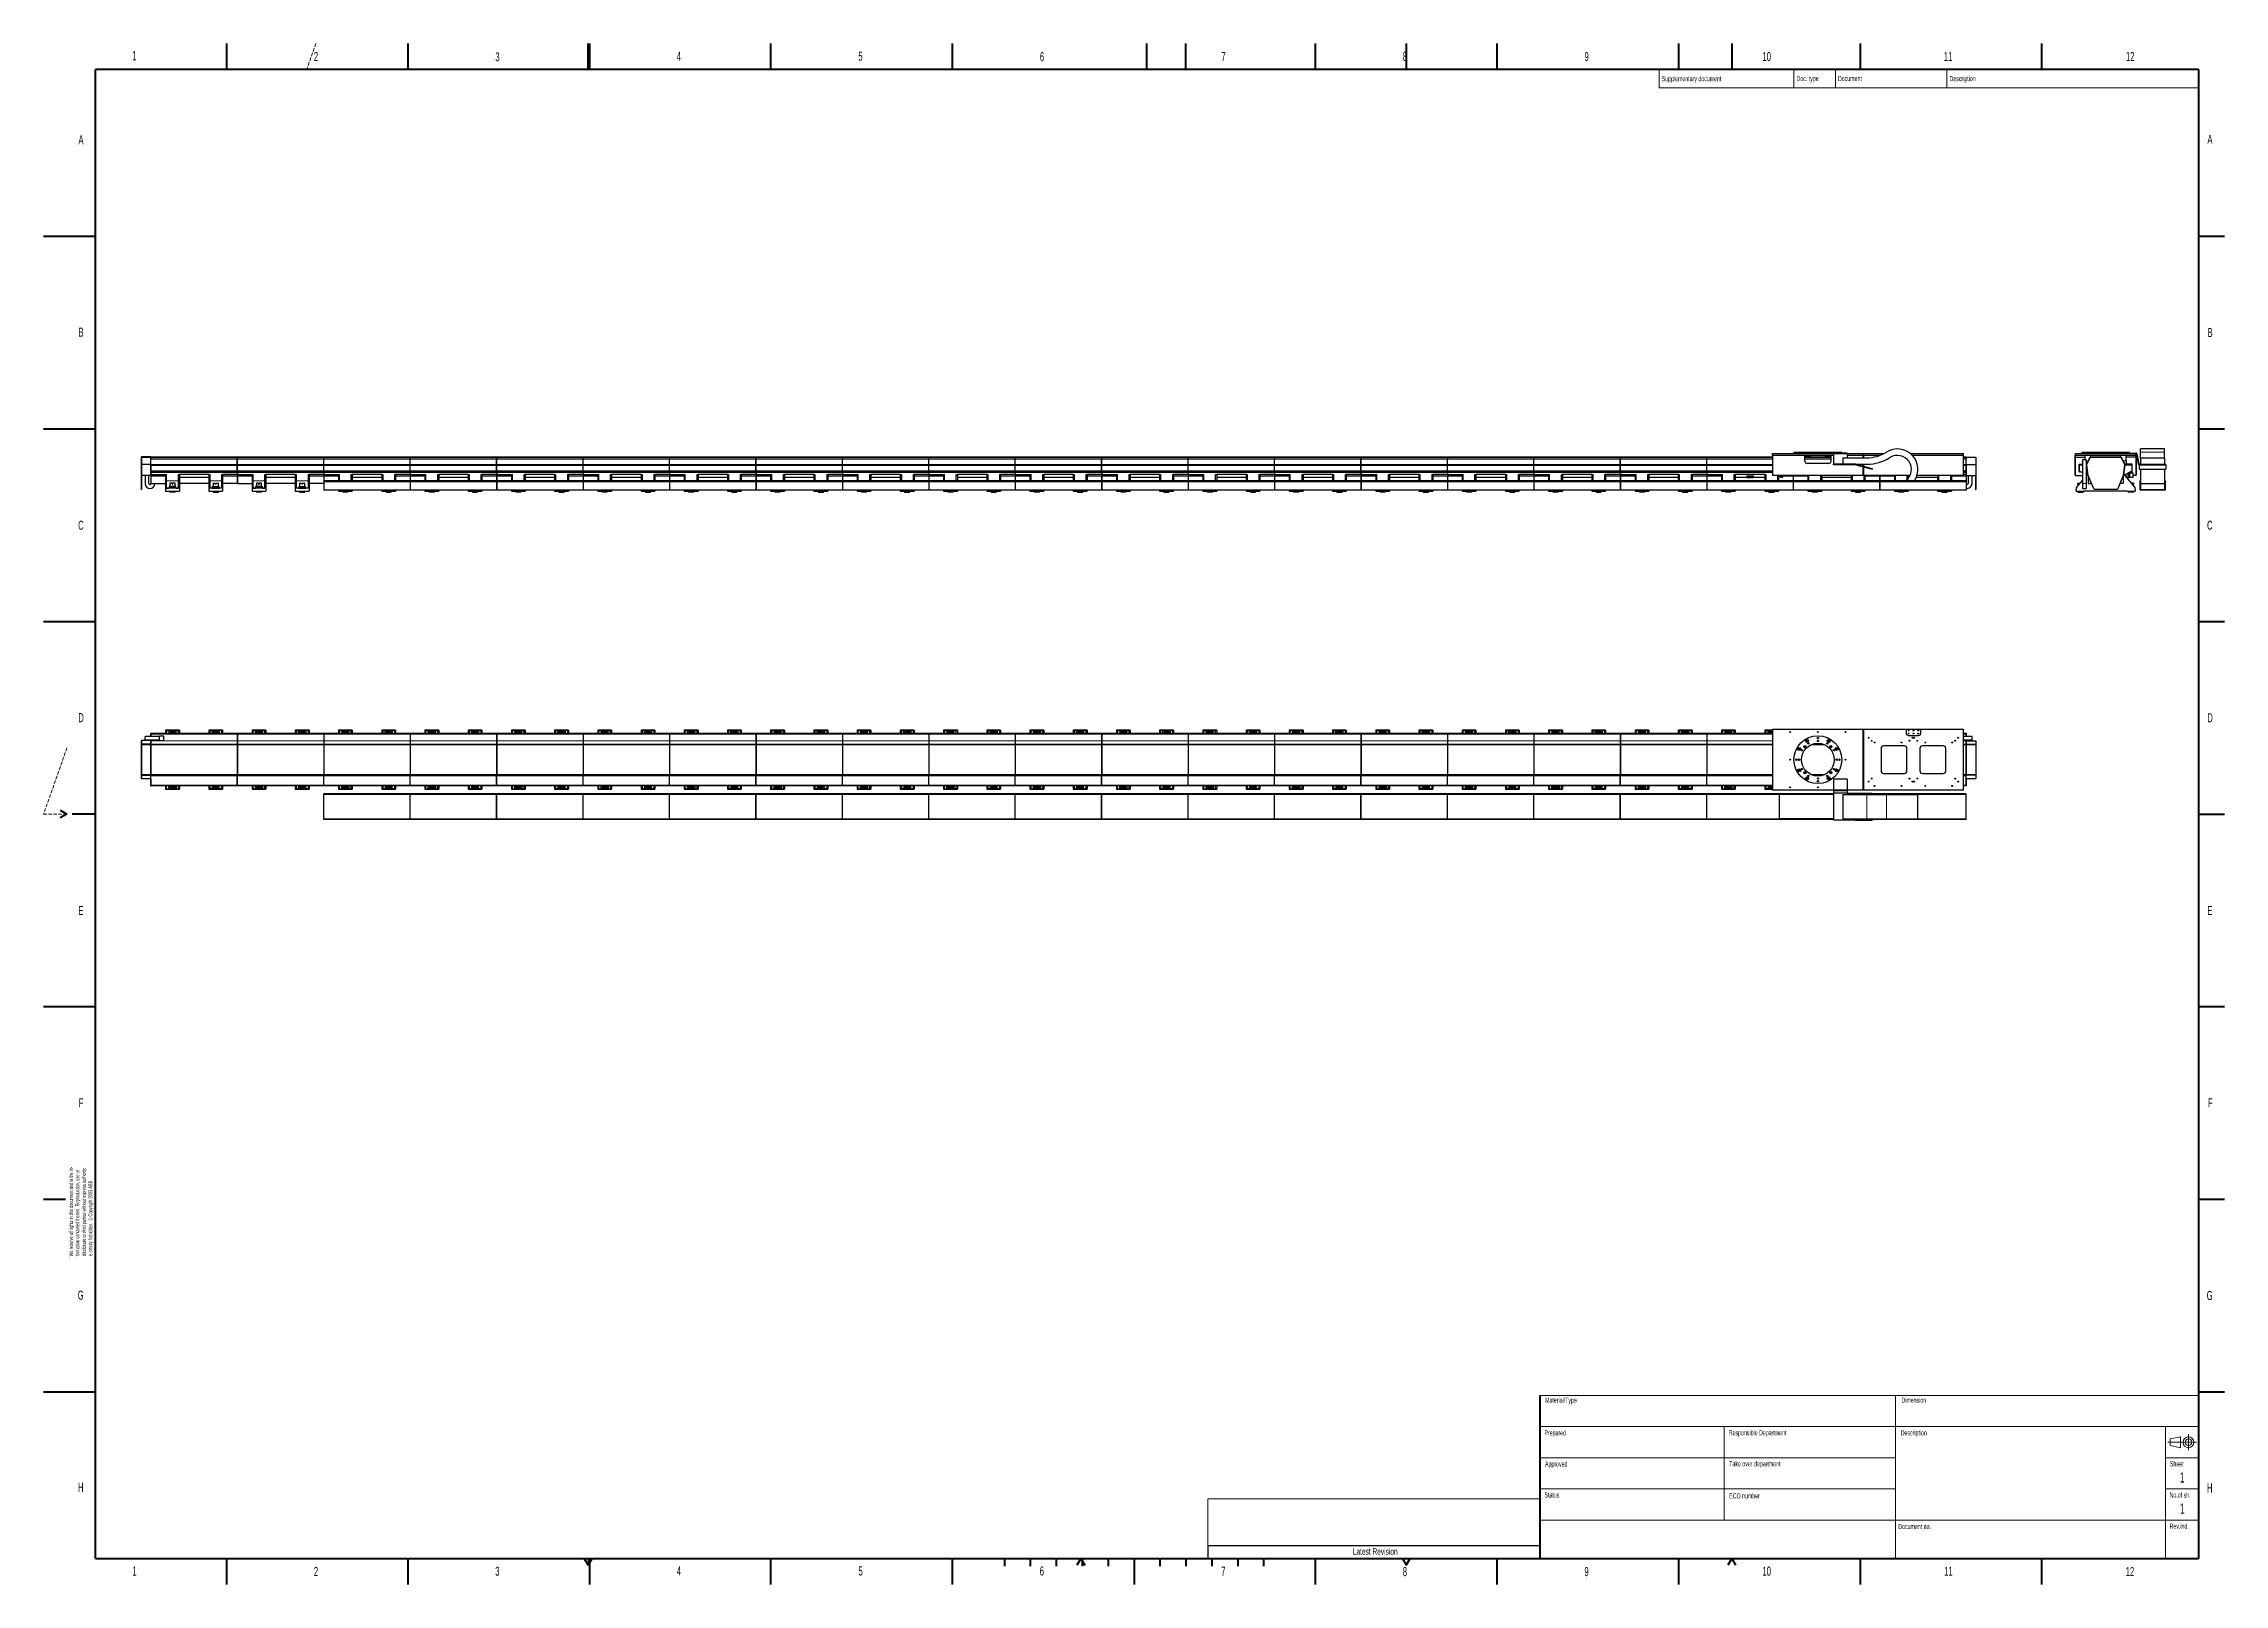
# Model space of a CAD drawing. Header units: millimetres. Extents: x 0 to 841, y 0 to 594.
import ezdxf

# ---------------------------------------------------------------- set-up
doc = ezdxf.new("R2010")
doc.units = ezdxf.units.MM
doc.linetypes.add('CENTERX2', pattern=[20.32, 12.7, -2.54, 2.54, -2.54])
doc.linetypes.add('HIDDEN', pattern=[1.905, 1.27, -0.635])
doc.styles.add('SLDTEXTSTYLE0', font='TXT', dxfattribs={"width": 0.605})

msp = doc.modelspace()

# ---------------------------------------------------------------- texts
at = {"color": 7, "linetype": 'Continuous', "lineweight": 0, "style": 'SLDTEXTSTYLE0'}
for s, insert, char_height, attachment_point in [('1', (34.2, 591.1), 3.5, 1), ('2', (104.21, 590.79), 3.5, 1), ('3', (174.23, 590.65), 3.5, 1), ('4', (244.14, 590.87), 3.5, 1), ('5', (314.19, 590.92), 3.5, 1), ('6', (384.22, 590.73), 3.5, 1), ('7', (454.21, 590.77), 3.5, 1), ('8', (524.16, 590.83), 3.5, 1), ('9', (594.24, 590.76), 3.5, 1), ('10', (662.89, 590.76), 3.5, 1), ('11', (732.84, 590.85), 3.5, 1), ('12', (803.04, 590.8), 3.5, 1), ('Supplementary document', (624, 581.51), 2, 1), ('Doc. type', (676, 581.55), 2, 1), ('Document', (691.99, 581.55), 2, 1), ('Description', (734.99, 581.53), 2, 1), ('A', (13.45, 558.69), 3.5, 1), ('A', (834.46, 558.87), 3.5, 1), ('B', (13.45, 484.49), 3.5, 1), ('B', (834.52, 484.39), 3.5, 1), ('C', (13.34, 410.09), 3.5, 1), ('C', (834.32, 410.1), 3.5, 1), ('D', (13.38, 335.9), 3.5, 1), ('D', (834.42, 335.83), 3.5, 1), ('E', (13.42, 261.5), 3.5, 1), ('E', (834.46, 261.54), 3.5, 1), ('F', (13.56, 187.4), 3.5, 1), ('F', (834.67, 187.42), 3.5, 1), ('G', (13.19, 113.25), 3.5, 1), ('G', (834.19, 113.13), 3.5, 1), ('Material/Type', (579.04, 72.03), 2, 1), ('Dimension', (716.45, 72.02), 2, 1), ('Prepared', (578.79, 59.41), 2, 1), ('Responsible Department', (649.88, 59.47), 2, 1), ('Description', (716.18, 59.43), 2, 1), ('Approved', (579.02, 47.44), 2, 1), ('Take over department', (650.05, 47.5), 2, 1), ('Sheet', (819.98, 47.49), 2, 1), ('1', (824.74, 43.25), 4, 2), ('H', (13.26, 39.17), 3.5, 1), ('Status', (578.81, 35.48), 2, 1), ('ECO number', (650.05, 35.12), 2, 1), ('No.of sh.', (819.87, 35.44), 2, 1), ('H', (834.3, 38.89), 3.5, 1), ('1', (824.75, 31.27), 4, 2), ('Document no.', (715.26, 23.31), 2, 1), ('Rev.ind.', (819.87, 23.46), 2, 1), ('Latest Revision', (513.52, 13.94), 2.5, 2), ('1', (34.27, 6.89), 3.5, 1), ('2', (104.24, 6.75), 3.5, 1), ('3', (174.19, 6.82), 3.5, 1), ('4', (244.17, 6.94), 3.5, 1), ('5', (314.26, 6.91), 3.5, 1), ('6', (384.15, 6.92), 3.5, 1), ('7', (454.13, 6.78), 3.5, 1), ('8', (524.16, 6.67), 3.5, 1), ('9', (594.2, 6.69), 3.5, 1), ('10', (662.87, 6.84), 3.5, 1), ('11', (732.97, 6.85), 3.5, 1), ('12', (802.97, 6.72), 3.5, 1)]:
    msp.add_mtext(s, dxfattribs=dict(at, insert=insert, char_height=char_height, attachment_point=attachment_point))

# ---------------------------------------------------------------- blocks, each defined once
blk = doc.blocks.new('SW_NOTE_0')
at = {"color": 0, "linetype": 'Continuous', "lineweight": 0, "char_height": 1.5, "attachment_point": 1, "rotation": 90, "style": 'SLDTEXTSTYLE0'}
for s, insert in [('We reserve all rights in this document and in the in-', (-1.93, 0)), ('formation contained therein. Reproduction, use or', (0.57, 0)), ('disclosure to third parties without express authority', (3.07, 0)), ('is strictly forbidden.  © Copyright 2003 ABB', (5.57, 0))]:
    blk.add_mtext(s, dxfattribs=dict(at, insert=insert))

# ---------------------------------------------------------------- linework, layer by layer
at = {"color": 7, "linetype": 'Continuous', "lineweight": 40}
for p, q in [((70.5, 594), (70.5, 584)), ((140.5, 594), (140.5, 584)), ((210, 584), (210, 594)), ((210.5, 594), (210.5, 584)), ((280.5, 584), (280.5, 594)), ((350.5, 584), (350.5, 594)), ((425.5, 584), (425.5, 594)), ((440.5, 584), (440.5, 594)), ((490.5, 584), (490.5, 594)), ((525.5, 594), (525.5, 584)), ((560.5, 584), (560.5, 594)), ((630.5, 594), (630.5, 584)), ((651, 594), (651, 584)), ((700.5, 594), (700.5, 584)), ((770.5, 594), (770.5, 584)), ((20, 10), (20, 584)), ((831, 584), (20, 584)), ((831, 584), (831, 10)), ((0, 519.75), (20, 519.75)), ((831, 519.75), (841, 519.75)), ((0, 445.5), (20, 445.5)), ((831, 445.5), (841, 445.5)), ((0, 371.25), (20, 371.25)), ((831, 371.25), (841, 371.25)), ((6.4, 298.5), (9, 297)), ((9, 297), (6.4, 295.5)), ((20, 297), (11, 297)), ((831, 297), (841, 297)), ((0, 222.75), (20, 222.75)), ((831, 222.75), (841, 222.75)), ((0, 148.5), (8.5, 148.5)), ((831, 148.5), (841, 148.5)), ((0, 74.25), (20, 74.25)), ((577, 72.8), (577, 60.8)), ((831, 74.25), (841, 74.25)), ((577, 60.8), (577, 10)), ((20, 10), (831, 10)), ((70.5, 10), (70.5, 0)), ((140.5, 10), (140.5, 0)), ((208.5, 10), (210, 7.4)), ((210, 7.4), (211.5, 10)), ((210.5, 10), (210.5, 0)), ((280.5, 0), (280.5, 10)), ((350.5, 0), (350.5, 10)), ((370.5, 10), (370.5, 7)), ((380.5, 10), (380.5, 7)), ((390.5, 10), (390.5, 7)), ((400, 10), (398.5, 7.4)), ((400, 10), (401.5, 7.4)), ((400.5, 10), (400.5, 7)), ((410.5, 10), (410.5, 7)), ((420.5, 10), (420.5, 0)), ((430.5, 10), (430.5, 7)), ((440.5, 10), (440.5, 7)), ((450.5, 10), (450.5, 7)), ((460.5, 10), (460.5, 7)), ((470.5, 10), (470.5, 7)), ((490.5, 0), (490.5, 10)), ((524, 10), (525.5, 7.4)), ((525.5, 7.4), (527, 10)), ((560.5, 0), (560.5, 10)), ((630.5, 10), (630.5, 0)), ((651, 10), (649.5, 7.4)), ((651, 10), (652.5, 7.4)), ((700.5, 10), (700.5, 0)), ((770.5, 10), (770.5, 0))]:
    msp.add_line(p, q, dxfattribs=at)
at = {"color": 7, "linetype": 'HIDDEN', "lineweight": 15}
for p, q in [((105, 594), (101.46, 584)), ((9, 322.46), (0, 297)), ((0, 297), (9, 297))]:
    msp.add_line(p, q, dxfattribs=at)
at = {"color": 7, "linetype": 'Continuous', "lineweight": 15}
for p, q in [((623, 584), (623, 577)), ((675, 584), (675, 577)), ((691, 584), (691, 577)), ((734, 584), (734, 577)), ((623, 577), (831, 577)), ((577, 72.8), (831, 72.8)), ((714.2, 60.8), (714.2, 72.8)), ((577, 60.8), (831, 60.8)), ((648.1, 60.8), (648.1, 24.8)), ((714.2, 60.8), (714.2, 24.8)), ((818.3, 60.8), (818.3, 10)), ((820.05, 56.05), (824.05, 56.9)), ((820.05, 53.55), (820.05, 56.05)), ((820.05, 53.55), (824.05, 52.7)), ((824.05, 56.9), (824.05, 52.7)), ((577, 48.8), (714.2, 48.8)), ((818.3, 48.8), (831, 48.8)), ((577, 36.8), (714.2, 36.8)), ((818.3, 36.8), (831, 36.8)), ((577, 33), (449, 33)), ((449, 33), (449, 15)), ((577, 24.8), (831, 24.8)), ((714.2, 24.8), (714.2, 10)), ((210, 7.4), (210, 10))]:
    msp.add_line(p, q, dxfattribs=at)
at = {"color": 7, "linetype": 'Continuous', "lineweight": 30}
for p, q in [((817.96, 437.73), (808.69, 437.73)), ((808.69, 436.51), (808.69, 437.73)), ((817.96, 436.51), (817.96, 437.73)), ((37.7, 434.6), (37.6, 434.6)), ((37.6, 434.6), (37.6, 434.44)), ((37.6, 434.44), (37.6, 431.72)), ((37.7, 431.72), (37.6, 431.72)), ((37.6, 431.72), (37.6, 427.45)), ((41.37, 434.73), (37.7, 434.73)), ((37.7, 434.73), (37.7, 434.5)), ((37.7, 434.5), (37.7, 431.75)), ((41.37, 431.75), (37.7, 431.75)), ((37.7, 431.75), (37.7, 427.44)), ((41.23, 431.65), (41.37, 431.65)), ((41.23, 431.65), (41.23, 431.38)), ((41.23, 431.38), (41.23, 429.15)), ((41.23, 429.15), (41.37, 429.15)), ((41.23, 429.15), (41.23, 427.44)), ((41.37, 434.5), (41.37, 434.73)), ((41.37, 431.75), (41.37, 434.5)), ((41.4, 433.58), (41.37, 433.58)), ((41.37, 432.08), (41.4, 432.08)), ((41.37, 431.65), (41.37, 431.75)), ((41.37, 431.65), (41.37, 431.38)), ((41.37, 431.38), (41.37, 429.15)), ((41.37, 429.15), (41.37, 427.44)), ((74.7, 434.6), (41.4, 434.6)), ((41.4, 434.6), (41.4, 434.44)), ((41.4, 434.44), (41.4, 433.84)), ((74.7, 433.84), (41.4, 433.84)), ((41.4, 433.79), (41.4, 433.84)), ((74.7, 433.79), (41.4, 433.79)), ((41.4, 431.67), (41.4, 433.79)), ((41.4, 431.65), (41.4, 431.67)), ((74.7, 431.65), (41.4, 431.65)), ((41.4, 431.38), (41.4, 431.65)), ((41.4, 429.15), (41.4, 431.38)), ((74.7, 429.15), (41.4, 429.15)), ((41.4, 429.15), (41.4, 428.65)), ((74.7, 434.6), (74.7, 434.44)), ((74.7, 434.44), (74.7, 433.84)), ((74.7, 433.79), (74.7, 433.84)), ((74.7, 431.67), (74.7, 433.79)), ((74.7, 431.65), (74.7, 431.67)), ((74.7, 431.38), (74.7, 431.65)), ((74.7, 429.15), (74.7, 431.38)), ((74.7, 429.15), (74.7, 428.65)), ((108.03, 434.6), (74.73, 434.6)), ((74.73, 434.6), (74.73, 434.44)), ((74.73, 434.44), (74.73, 433.84)), ((108.03, 433.84), (74.73, 433.84)), ((74.73, 433.79), (74.73, 433.84)), ((108.03, 433.79), (74.73, 433.79)), ((74.73, 431.67), (74.73, 433.79)), ((74.73, 431.65), (74.73, 431.67)), ((108.03, 431.65), (74.73, 431.65)), ((74.73, 431.38), (74.73, 431.65)), ((74.73, 429.15), (74.73, 431.38)), ((108.03, 429.15), (74.73, 429.15)), ((74.73, 429.15), (74.73, 428.65)), ((108.03, 434.6), (108.03, 434.44)), ((108.03, 434.44), (108.03, 433.84)), ((108.03, 433.79), (108.03, 433.84)), ((108.03, 431.67), (108.03, 433.79)), ((108.03, 431.65), (108.03, 431.67)), ((108.03, 431.38), (108.03, 431.65)), ((108.03, 429.15), (108.03, 431.38)), ((108.03, 429.15), (108.03, 428.65)), ((141.37, 434.6), (108.07, 434.6)), ((108.07, 434.6), (108.07, 434.44)), ((108.07, 434.44), (108.07, 433.84)), ((141.37, 433.84), (108.07, 433.84)), ((108.07, 433.79), (108.07, 433.84)), ((141.37, 433.79), (108.07, 433.79)), ((108.07, 431.67), (108.07, 433.79)), ((108.07, 431.65), (108.07, 431.67)), ((141.37, 431.65), (108.07, 431.65)), ((108.07, 431.38), (108.07, 431.65)), ((108.07, 429.15), (108.07, 431.38)), ((141.37, 429.15), (108.07, 429.15)), ((108.07, 429.15), (108.07, 428.65)), ((141.37, 434.6), (141.37, 434.44)), ((141.37, 434.44), (141.37, 433.84)), ((141.37, 433.79), (141.37, 433.84)), ((141.37, 431.67), (141.37, 433.79)), ((141.37, 431.65), (141.37, 431.67)), ((141.37, 431.38), (141.37, 431.65)), ((141.37, 429.15), (141.37, 431.38)), ((141.37, 429.15), (141.37, 428.65)), ((174.7, 434.6), (141.4, 434.6)), ((141.4, 434.6), (141.4, 434.44)), ((141.4, 434.44), (141.4, 433.84)), ((174.7, 433.84), (141.4, 433.84)), ((141.4, 433.79), (141.4, 433.84)), ((174.7, 433.79), (141.4, 433.79)), ((141.4, 431.67), (141.4, 433.79)), ((141.4, 431.65), (141.4, 431.67)), ((174.7, 431.65), (141.4, 431.65)), ((141.4, 431.38), (141.4, 431.65)), ((141.4, 429.15), (141.4, 431.38)), ((174.7, 429.15), (141.4, 429.15)), ((141.4, 429.15), (141.4, 428.65)), ((174.7, 434.6), (174.7, 434.44)), ((174.7, 434.44), (174.7, 433.84)), ((174.7, 433.79), (174.7, 433.84)), ((174.7, 431.67), (174.7, 433.79)), ((174.7, 431.65), (174.7, 431.67)), ((174.7, 431.38), (174.7, 431.65)), ((174.7, 429.15), (174.7, 431.38)), ((174.7, 429.15), (174.7, 428.65)), ((208.03, 434.6), (174.73, 434.6)), ((174.73, 434.6), (174.73, 434.44)), ((174.73, 434.44), (174.73, 433.84)), ((208.03, 433.84), (174.73, 433.84)), ((174.73, 433.79), (174.73, 433.84)), ((208.03, 433.79), (174.73, 433.79)), ((174.73, 431.67), (174.73, 433.79)), ((174.73, 431.65), (174.73, 431.67)), ((208.03, 431.65), (174.73, 431.65)), ((174.73, 431.38), (174.73, 431.65)), ((174.73, 429.15), (174.73, 431.38)), ((208.03, 429.15), (174.73, 429.15)), ((174.73, 429.15), (174.73, 428.65)), ((208.03, 434.6), (208.03, 434.44)), ((208.03, 434.44), (208.03, 433.84)), ((208.03, 433.79), (208.03, 433.84)), ((208.03, 431.67), (208.03, 433.79)), ((208.03, 431.65), (208.03, 431.67)), ((208.03, 431.38), (208.03, 431.65)), ((208.03, 429.15), (208.03, 431.38)), ((208.03, 429.15), (208.03, 428.65)), ((241.37, 434.6), (208.07, 434.6)), ((208.07, 434.6), (208.07, 434.44)), ((208.07, 434.44), (208.07, 433.84)), ((241.37, 433.84), (208.07, 433.84)), ((208.07, 433.79), (208.07, 433.84)), ((241.37, 433.79), (208.07, 433.79)), ((208.07, 431.67), (208.07, 433.79)), ((208.07, 431.65), (208.07, 431.67)), ((241.37, 431.65), (208.07, 431.65)), ((208.07, 431.38), (208.07, 431.65)), ((208.07, 429.15), (208.07, 431.38)), ((241.37, 429.15), (208.07, 429.15)), ((208.07, 429.15), (208.07, 428.65)), ((241.37, 434.6), (241.37, 434.44)), ((241.37, 434.44), (241.37, 433.84)), ((241.37, 433.79), (241.37, 433.84)), ((241.37, 431.67), (241.37, 433.79)), ((241.37, 431.65), (241.37, 431.67)), ((241.37, 431.38), (241.37, 431.65)), ((241.37, 429.15), (241.37, 431.38)), ((241.37, 429.15), (241.37, 428.65)), ((274.7, 434.6), (241.4, 434.6)), ((241.4, 434.6), (241.4, 434.44)), ((241.4, 434.44), (241.4, 433.84)), ((274.7, 433.84), (241.4, 433.84)), ((241.4, 433.79), (241.4, 433.84)), ((274.7, 433.79), (241.4, 433.79)), ((241.4, 431.67), (241.4, 433.79)), ((241.4, 431.65), (241.4, 431.67)), ((274.7, 431.65), (241.4, 431.65)), ((241.4, 431.38), (241.4, 431.65)), ((241.4, 429.15), (241.4, 431.38)), ((274.7, 429.15), (241.4, 429.15)), ((241.4, 429.15), (241.4, 428.65)), ((274.7, 434.6), (274.7, 434.44)), ((274.7, 434.44), (274.7, 433.84)), ((274.7, 433.79), (274.7, 433.84)), ((274.7, 431.67), (274.7, 433.79)), ((274.7, 431.65), (274.7, 431.67)), ((274.7, 431.38), (274.7, 431.65)), ((274.7, 429.15), (274.7, 431.38)), ((274.7, 429.15), (274.7, 428.65)), ((308.03, 434.6), (274.73, 434.6)), ((274.73, 434.6), (274.73, 434.44)), ((274.73, 434.44), (274.73, 433.84)), ((308.03, 433.84), (274.73, 433.84)), ((274.73, 433.79), (274.73, 433.84)), ((308.03, 433.79), (274.73, 433.79)), ((274.73, 431.67), (274.73, 433.79)), ((274.73, 431.65), (274.73, 431.67)), ((308.03, 431.65), (274.73, 431.65)), ((274.73, 431.38), (274.73, 431.65)), ((274.73, 429.15), (274.73, 431.38)), ((308.03, 429.15), (274.73, 429.15)), ((274.73, 429.15), (274.73, 428.65)), ((308.03, 434.6), (308.03, 434.44)), ((308.03, 434.44), (308.03, 433.84)), ((308.03, 433.79), (308.03, 433.84)), ((308.03, 431.67), (308.03, 433.79)), ((308.03, 431.65), (308.03, 431.67)), ((308.03, 431.38), (308.03, 431.65)), ((308.03, 429.15), (308.03, 431.38)), ((308.03, 429.15), (308.03, 428.65)), ((341.37, 434.6), (308.07, 434.6)), ((308.07, 434.6), (308.07, 434.44)), ((308.07, 434.44), (308.07, 433.84)), ((341.37, 433.84), (308.07, 433.84)), ((308.07, 433.79), (308.07, 433.84)), ((341.37, 433.79), (308.07, 433.79)), ((308.07, 431.67), (308.07, 433.79)), ((308.07, 431.65), (308.07, 431.67)), ((341.37, 431.65), (308.07, 431.65)), ((308.07, 431.38), (308.07, 431.65)), ((308.07, 429.15), (308.07, 431.38)), ((341.37, 429.15), (308.07, 429.15)), ((308.07, 429.15), (308.07, 428.65)), ((341.37, 434.6), (341.37, 434.44)), ((341.37, 434.44), (341.37, 433.84)), ((341.37, 433.79), (341.37, 433.84)), ((341.37, 431.67), (341.37, 433.79)), ((341.37, 431.65), (341.37, 431.67)), ((341.37, 431.38), (341.37, 431.65)), ((341.37, 429.15), (341.37, 431.38)), ((341.37, 429.15), (341.37, 428.65)), ((374.7, 434.6), (341.4, 434.6)), ((341.4, 434.6), (341.4, 434.44)), ((341.4, 434.44), (341.4, 433.84)), ((374.7, 433.84), (341.4, 433.84)), ((341.4, 433.79), (341.4, 433.84)), ((374.7, 433.79), (341.4, 433.79)), ((341.4, 431.67), (341.4, 433.79)), ((341.4, 431.65), (341.4, 431.67)), ((374.7, 431.65), (341.4, 431.65)), ((341.4, 431.38), (341.4, 431.65)), ((341.4, 429.15), (341.4, 431.38)), ((374.7, 429.15), (341.4, 429.15)), ((341.4, 429.15), (341.4, 428.65)), ((374.7, 434.6), (374.7, 434.44)), ((374.7, 434.44), (374.7, 433.84)), ((374.7, 433.79), (374.7, 433.84)), ((374.7, 431.67), (374.7, 433.79)), ((374.7, 431.65), (374.7, 431.67)), ((374.7, 431.38), (374.7, 431.65)), ((374.7, 429.15), (374.7, 431.38)), ((374.7, 429.15), (374.7, 428.65)), ((408.03, 434.6), (374.73, 434.6)), ((374.73, 434.6), (374.73, 434.44)), ((374.73, 434.44), (374.73, 433.84)), ((408.03, 433.84), (374.73, 433.84)), ((374.73, 433.79), (374.73, 433.84)), ((408.03, 433.79), (374.73, 433.79)), ((374.73, 431.67), (374.73, 433.79)), ((374.73, 431.65), (374.73, 431.67)), ((408.03, 431.65), (374.73, 431.65)), ((374.73, 431.38), (374.73, 431.65)), ((374.73, 429.15), (374.73, 431.38)), ((408.03, 429.15), (374.73, 429.15)), ((374.73, 429.15), (374.73, 428.65)), ((408.03, 434.6), (408.03, 434.44)), ((408.03, 434.44), (408.03, 433.84)), ((408.03, 433.79), (408.03, 433.84)), ((408.03, 431.67), (408.03, 433.79)), ((408.03, 431.65), (408.03, 431.67)), ((408.03, 431.38), (408.03, 431.65)), ((408.03, 429.15), (408.03, 431.38)), ((408.03, 429.15), (408.03, 428.65)), ((441.37, 434.6), (408.07, 434.6)), ((408.07, 434.6), (408.07, 434.44)), ((408.07, 434.44), (408.07, 433.84)), ((441.37, 433.84), (408.07, 433.84)), ((408.07, 433.79), (408.07, 433.84)), ((441.37, 433.79), (408.07, 433.79)), ((408.07, 431.67), (408.07, 433.79)), ((408.07, 431.65), (408.07, 431.67)), ((441.37, 431.65), (408.07, 431.65)), ((408.07, 431.38), (408.07, 431.65)), ((408.07, 429.15), (408.07, 431.38)), ((441.37, 429.15), (408.07, 429.15)), ((408.07, 429.15), (408.07, 428.65)), ((441.37, 434.6), (441.37, 434.44)), ((441.37, 434.44), (441.37, 433.84)), ((441.37, 433.79), (441.37, 433.84)), ((441.37, 431.67), (441.37, 433.79)), ((441.37, 431.65), (441.37, 431.67)), ((441.37, 431.38), (441.37, 431.65)), ((441.37, 429.15), (441.37, 431.38)), ((441.37, 429.15), (441.37, 428.65)), ((474.7, 434.6), (441.4, 434.6)), ((441.4, 434.6), (441.4, 434.44)), ((441.4, 434.44), (441.4, 433.84)), ((474.7, 433.84), (441.4, 433.84)), ((441.4, 433.79), (441.4, 433.84)), ((474.7, 433.79), (441.4, 433.79)), ((441.4, 431.67), (441.4, 433.79)), ((441.4, 431.65), (441.4, 431.67)), ((474.7, 431.65), (441.4, 431.65)), ((441.4, 431.38), (441.4, 431.65)), ((441.4, 429.15), (441.4, 431.38)), ((474.7, 429.15), (441.4, 429.15)), ((441.4, 429.15), (441.4, 428.65)), ((474.7, 434.6), (474.7, 434.44)), ((474.7, 434.44), (474.7, 433.84)), ((474.7, 433.79), (474.7, 433.84)), ((474.7, 431.67), (474.7, 433.79)), ((474.7, 431.65), (474.7, 431.67)), ((474.7, 431.38), (474.7, 431.65)), ((474.7, 429.15), (474.7, 431.38)), ((474.7, 429.15), (474.7, 428.65)), ((508.03, 434.6), (474.73, 434.6)), ((474.73, 434.6), (474.73, 434.44)), ((474.73, 434.44), (474.73, 433.84)), ((508.03, 433.84), (474.73, 433.84)), ((474.73, 433.79), (474.73, 433.84)), ((508.03, 433.79), (474.73, 433.79)), ((474.73, 431.67), (474.73, 433.79)), ((474.73, 431.65), (474.73, 431.67)), ((508.03, 431.65), (474.73, 431.65)), ((474.73, 431.38), (474.73, 431.65)), ((474.73, 429.15), (474.73, 431.38)), ((508.03, 429.15), (474.73, 429.15)), ((474.73, 429.15), (474.73, 428.65)), ((508.03, 434.6), (508.03, 434.44)), ((508.03, 434.44), (508.03, 433.84)), ((508.03, 433.79), (508.03, 433.84)), ((508.03, 431.67), (508.03, 433.79)), ((508.03, 431.65), (508.03, 431.67)), ((508.03, 431.38), (508.03, 431.65)), ((508.03, 429.15), (508.03, 431.38)), ((508.03, 429.15), (508.03, 428.65)), ((541.37, 434.6), (508.07, 434.6)), ((508.07, 434.6), (508.07, 434.44)), ((508.07, 434.44), (508.07, 433.84)), ((541.37, 433.84), (508.07, 433.84)), ((508.07, 433.79), (508.07, 433.84)), ((541.37, 433.79), (508.07, 433.79)), ((508.07, 431.67), (508.07, 433.79)), ((508.07, 431.65), (508.07, 431.67)), ((541.37, 431.65), (508.07, 431.65)), ((508.07, 431.38), (508.07, 431.65)), ((508.07, 429.15), (508.07, 431.38)), ((541.37, 429.15), (508.07, 429.15)), ((508.07, 429.15), (508.07, 428.65)), ((541.37, 434.6), (541.37, 434.44)), ((541.37, 434.44), (541.37, 433.84)), ((541.37, 433.79), (541.37, 433.84)), ((541.37, 431.67), (541.37, 433.79)), ((541.37, 431.65), (541.37, 431.67)), ((541.37, 431.38), (541.37, 431.65)), ((541.37, 429.15), (541.37, 431.38)), ((541.37, 429.15), (541.37, 428.65)), ((574.7, 434.6), (541.4, 434.6)), ((541.4, 434.6), (541.4, 434.44)), ((541.4, 434.44), (541.4, 433.84)), ((574.7, 433.84), (541.4, 433.84)), ((541.4, 433.79), (541.4, 433.84)), ((574.7, 433.79), (541.4, 433.79)), ((541.4, 431.67), (541.4, 433.79)), ((541.4, 431.65), (541.4, 431.67)), ((574.7, 431.65), (541.4, 431.65)), ((541.4, 431.38), (541.4, 431.65)), ((541.4, 429.15), (541.4, 431.38)), ((574.7, 429.15), (541.4, 429.15)), ((541.4, 429.15), (541.4, 428.65)), ((574.7, 434.6), (574.7, 434.44)), ((574.7, 434.44), (574.7, 433.84)), ((574.7, 433.79), (574.7, 433.84)), ((574.7, 431.67), (574.7, 433.79)), ((574.7, 431.65), (574.7, 431.67)), ((574.7, 431.38), (574.7, 431.65)), ((574.7, 429.15), (574.7, 431.38)), ((574.7, 429.15), (574.7, 428.65)), ((608.03, 434.6), (574.73, 434.6)), ((574.73, 434.6), (574.73, 434.44)), ((574.73, 434.44), (574.73, 433.84)), ((608.03, 433.84), (574.73, 433.84)), ((574.73, 433.79), (574.73, 433.84)), ((608.03, 433.79), (574.73, 433.79)), ((574.73, 431.67), (574.73, 433.79)), ((574.73, 431.65), (574.73, 431.67)), ((608.03, 431.65), (574.73, 431.65)), ((574.73, 431.38), (574.73, 431.65)), ((574.73, 429.15), (574.73, 431.38)), ((608.03, 429.15), (574.73, 429.15)), ((574.73, 429.15), (574.73, 428.65)), ((608.03, 434.6), (608.03, 434.44)), ((608.03, 434.44), (608.03, 433.84)), ((608.03, 433.79), (608.03, 433.84)), ((608.03, 431.67), (608.03, 433.79)), ((608.03, 431.65), (608.03, 431.67)), ((608.03, 431.38), (608.03, 431.65)), ((608.03, 429.15), (608.03, 431.38)), ((608.03, 429.15), (608.03, 428.65)), ((641.37, 434.6), (608.07, 434.6)), ((608.07, 434.6), (608.07, 434.44)), ((608.07, 434.44), (608.07, 433.84)), ((641.37, 433.84), (608.07, 433.84)), ((608.07, 433.79), (608.07, 433.84)), ((641.37, 433.79), (608.07, 433.79)), ((608.07, 431.67), (608.07, 433.79)), ((608.07, 431.65), (608.07, 431.67)), ((641.37, 431.65), (608.07, 431.65)), ((608.07, 431.38), (608.07, 431.65)), ((608.07, 429.15), (608.07, 431.38)), ((641.37, 429.15), (608.07, 429.15)), ((608.07, 429.15), (608.07, 428.65)), ((641.37, 434.6), (641.37, 434.44)), ((641.37, 434.44), (641.37, 433.84)), ((641.37, 433.79), (641.37, 433.84)), ((641.37, 431.67), (641.37, 433.79)), ((641.37, 431.65), (641.37, 431.67)), ((641.37, 431.38), (641.37, 431.65)), ((641.37, 429.15), (641.37, 431.38)), ((641.37, 429.15), (641.37, 428.65)), ((666.77, 434.6), (641.4, 434.6)), ((641.4, 434.6), (641.4, 434.44)), ((641.4, 434.44), (641.4, 433.84)), ((666.77, 433.84), (641.4, 433.84)), ((641.4, 433.79), (641.4, 433.84)), ((666.77, 433.79), (641.4, 433.79)), ((641.4, 431.67), (641.4, 433.79)), ((641.4, 431.65), (641.4, 431.67)), ((666.77, 431.65), (641.4, 431.65)), ((641.4, 431.38), (641.4, 431.65)), ((641.4, 429.15), (641.4, 431.38)), ((666.77, 429.15), (641.4, 429.15)), ((641.4, 429.15), (641.4, 428.65)), ((666.77, 435.95), (690.23, 435.95)), ((666.77, 435.28), (666.77, 435.95)), ((666.77, 435.28), (669.47, 435.28)), ((666.77, 435.27), (666.77, 427.62)), ((679.23, 435.27), (666.77, 435.27)), ((669.47, 435.28), (669.47, 435.27)), ((675, 436.45), (675, 435.95)), ((675, 436.45), (684.23, 436.45)), ((676.8, 435.28), (690.23, 435.28)), ((676.8, 435.28), (676.8, 435.27)), ((679.23, 433), (679.23, 435.27)), ((679.23, 435.27), (681.23, 435.27)), ((689.23, 434.6), (679.23, 434.6)), ((689.23, 433.84), (679.23, 433.84)), ((689.23, 433.79), (679.23, 433.79)), ((688.4, 432.17), (680.07, 432.17)), ((681.23, 435.27), (681.23, 434.6)), ((684.23, 436.45), (693.47, 436.45)), ((687.23, 434.6), (687.23, 435.27)), ((687.23, 435.27), (689.23, 435.27)), ((689.23, 435.27), (689.23, 433)), ((690.23, 435.27), (689.23, 435.27)), ((695.57, 436.15), (690.23, 436.15)), ((690.23, 436.15), (690.23, 435.82)), ((690.23, 435.82), (690.23, 432.02)), ((690.23, 432.02), (690.23, 431.85)), ((698.77, 431.85), (690.23, 431.85)), ((690.23, 431.65), (690.23, 431.85)), ((698.77, 431.65), (690.23, 431.65)), ((693.47, 436.15), (693.47, 436.45)), ((693.9, 434.33), (693.9, 431.85)), ((693.9, 434.33), (703.17, 434.33)), ((695.57, 436.15), (695.57, 435.82)), ((695.57, 435.95), (701.7, 435.95)), ((695.57, 435.82), (695.57, 434.33)), ((695.57, 435.28), (698.07, 435.28)), ((701.7, 435.27), (695.57, 435.27)), ((698.07, 435.28), (698.07, 435.27)), ((698.77, 431.85), (703.17, 431.85)), ((698.81, 431.65), (705.15, 429.95)), ((698.86, 431.84), (705.2, 430.14)), ((701.7, 435.28), (701.7, 435.95)), ((701.77, 435.28), (701.7, 435.28)), ((701.7, 434.33), (701.7, 435.27)), ((701.7, 431.08), (701.7, 431.85)), ((701.7, 427.62), (701.7, 430.87)), ((701.77, 435.28), (701.77, 435.95)), ((701.77, 435.95), (709.7, 435.95)), ((708.19, 435.27), (701.77, 435.27)), ((701.77, 435.27), (701.77, 434.33)), ((701.77, 431.85), (701.77, 431.06)), ((701.77, 430.85), (701.77, 427.62)), ((705.2, 430.14), (705.15, 429.95)), ((705.4, 435.28), (705.4, 435.27)), ((705.4, 435.28), (708.24, 435.28)), ((719.89, 435.95), (740.4, 435.95)), ((720.61, 435.28), (730.37, 435.28)), ((740.4, 435.27), (720.63, 435.27)), ((730.37, 435.28), (730.37, 435.27)), ((737.7, 435.28), (737.7, 435.27)), ((737.7, 435.28), (740.4, 435.28)), ((740.4, 435.28), (740.4, 435.95)), ((740.4, 427.62), (740.4, 435.27)), ((741.37, 434.6), (740.4, 434.6)), ((741.37, 433.84), (740.4, 433.84)), ((741.37, 433.79), (740.4, 433.79)), ((741.37, 431.65), (740.4, 431.65)), ((741.37, 429.15), (740.4, 429.15)), ((741.37, 434.6), (741.37, 434.44)), ((741.37, 434.44), (741.37, 433.84)), ((741.37, 433.79), (741.37, 433.84)), ((741.37, 431.67), (741.37, 433.79)), ((741.4, 433.58), (741.37, 433.58)), ((741.37, 432.08), (741.4, 432.08)), ((741.37, 431.65), (741.37, 431.67)), ((741.37, 431.38), (741.37, 431.65)), ((741.37, 429.15), (741.37, 431.38)), ((741.37, 429.15), (741.37, 428.65)), ((741.4, 434.6), (745.17, 434.6)), ((741.4, 434.44), (741.4, 434.6)), ((741.4, 431.72), (741.4, 434.44)), ((741.4, 431.72), (745.17, 431.72)), ((741.4, 431.65), (741.4, 431.72)), ((741.53, 431.65), (741.4, 431.65)), ((741.4, 431.38), (741.4, 431.65)), ((741.4, 429.15), (741.4, 431.38)), ((741.53, 429.15), (741.4, 429.15)), ((741.4, 427.45), (741.4, 429.15)), ((741.53, 431.38), (741.53, 431.65)), ((741.53, 429.15), (741.53, 431.38)), ((741.53, 427.45), (741.53, 429.15)), ((745.17, 434.6), (745.17, 434.44)), ((745.17, 434.44), (745.17, 431.72)), ((745.17, 431.72), (745.17, 427.45)), ((783.45, 427.62), (783.45, 435.27)), ((783.45, 435.27), (783.55, 435.27)), ((783.55, 435.28), (783.55, 435.95)), ((783.55, 435.95), (806.88, 435.95)), ((783.55, 435.28), (806.88, 435.28)), ((783.55, 435.28), (783.55, 435.27)), ((783.55, 427.62), (783.55, 435.27)), ((783.55, 434.55), (787.28, 434.55)), ((784.95, 431.92), (786.22, 431.92)), ((784.95, 429.15), (784.95, 431.92)), ((785.15, 429.15), (785.15, 431.38)), ((786.22, 428.58), (785.15, 429.15)), ((785.42, 431.65), (786.22, 431.65)), ((785.98, 436.45), (785.98, 435.95)), ((785.98, 436.45), (804.45, 436.45)), ((787.72, 433.58), (786.22, 433.58)), ((786.22, 433.58), (786.22, 424.42)), ((787.28, 434.55), (787.28, 435.28)), ((787.28, 433.61), (787.28, 434.55)), ((787.72, 433.58), (787.72, 424.42)), ((787.72, 431.65), (787.88, 431.65)), ((787.87, 431.75), (789.16, 434.5)), ((788.37, 427.44), (787.87, 431.75)), ((788.01, 431.72), (789.28, 434.44)), ((788.5, 427.45), (788.01, 431.72)), ((789.52, 434.73), (800.91, 434.73)), ((789.52, 434.6), (800.91, 434.6)), ((801.15, 434.44), (802.42, 431.72)), ((801.28, 434.5), (802.56, 431.75)), ((801.91, 433.13), (803.15, 433.25)), ((802.42, 431.72), (801.93, 427.45)), ((802.56, 431.75), (802.07, 427.44)), ((805.28, 429.15), (802.07, 427.44)), ((803.15, 431.92), (802.48, 431.92)), ((802.55, 431.65), (805.02, 431.65)), ((803.15, 434.55), (803.15, 435.28)), ((806.88, 434.55), (803.15, 434.55)), ((803.15, 433.25), (803.15, 434.55)), ((803.15, 433.25), (803.15, 431.92)), ((805.48, 431.92), (803.15, 431.92)), ((804.45, 435.95), (804.45, 436.45)), ((804.45, 436.15), (806.88, 436.15)), ((805.28, 431.38), (805.28, 429.15)), ((805.48, 429.15), (805.48, 431.92)), ((806.88, 435.28), (806.88, 435.95)), ((806.88, 435.28), (806.88, 435.27)), ((806.98, 435.27), (806.88, 435.27)), ((806.88, 435.27), (806.88, 427.62)), ((806.98, 435.27), (806.98, 427.62)), ((807.08, 435.79), (807.75, 431.98)), ((807.28, 435.82), (807.95, 432.02)), ((808.14, 431.85), (818.47, 431.85)), ((808.14, 431.65), (818.47, 431.65)), ((808.14, 431.65), (808.14, 431.65)), ((808.14, 431.65), (808.14, 431.65)), ((808.14, 431.65), (808.14, 429.95)), ((808.14, 429.95), (818.47, 429.95)), ((808.69, 434.33), (808.69, 436.51)), ((808.69, 434.33), (817.96, 434.33)), ((808.69, 434.33), (808.69, 431.85)), ((808.69, 429.95), (808.69, 424.4)), ((817.96, 434.33), (817.96, 436.51)), ((817.96, 434.33), (817.96, 431.85)), ((817.96, 429.95), (817.96, 424.4)), ((818.47, 431.65), (818.47, 431.85)), ((818.47, 431.65), (818.47, 431.65)), ((818.47, 431.65), (818.47, 429.95)), ((37.7, 427.45), (37.6, 427.45)), ((37.6, 427.45), (37.6, 422.1)), ((37.7, 422.1), (37.6, 422.1)), ((37.7, 427.44), (37.7, 422.1)), ((41.37, 427.44), (37.7, 427.44)), ((39.1, 427.44), (39.1, 424.42)), ((40.6, 424.42), (40.6, 427.44)), ((41.23, 427.44), (41.37, 427.44)), ((74.7, 428.65), (41.4, 428.65)), ((41.4, 428.65), (41.4, 427.92)), ((41.4, 427.92), (47.05, 427.92)), ((41.4, 427.92), (41.4, 427.36)), ((41.4, 427.36), (41.4, 427.2)), ((41.4, 427.2), (41.4, 424.42)), ((41.4, 424.42), (47.05, 424.42)), ((47.05, 427.92), (47.05, 427.71)), ((47.05, 427.71), (47.05, 422.92)), ((47.05, 422.92), (47.05, 421.45)), ((47.45, 422.92), (47.05, 422.92)), ((47.05, 421.45), (52.38, 421.45)), ((47.45, 427.71), (47.45, 427.92)), ((47.45, 422.92), (47.45, 427.71)), ((47.45, 422.65), (47.45, 422.92)), ((47.45, 422.65), (48.35, 422.65)), ((48.35, 422.93), (48.35, 422.65)), ((51.08, 422.93), (48.35, 422.93)), ((51.08, 422.65), (48.35, 422.65)), ((48.38, 423.3), (48.38, 422.93)), ((51.05, 423.3), (48.38, 423.3)), ((48.72, 424.6), (48.72, 423.3)), ((49.55, 424.6), (48.72, 424.6)), ((48.72, 421.45), (48.72, 421.12)), ((50.72, 421.12), (48.72, 421.12)), ((49.55, 424.6), (49.55, 424.17)), ((49.55, 424.17), (49.89, 424.17)), ((49.89, 424.17), (49.89, 424.6)), ((50.72, 424.6), (49.89, 424.6)), ((50.72, 423.3), (50.72, 424.6)), ((50.72, 421.12), (50.72, 421.45)), ((51.05, 422.93), (51.05, 423.3)), ((51.08, 422.93), (51.08, 422.65)), ((51.08, 422.65), (51.98, 422.65)), ((51.98, 427.71), (51.98, 427.92)), ((51.98, 422.92), (51.98, 427.71)), ((51.98, 422.65), (51.98, 422.92)), ((52.38, 422.92), (51.98, 422.92)), ((52.38, 427.92), (52.38, 427.71)), ((63.72, 427.92), (52.38, 427.92)), ((52.38, 427.71), (52.38, 422.92)), ((63.72, 424.42), (52.38, 424.42)), ((52.38, 422.92), (52.38, 421.45)), ((63.72, 427.92), (63.72, 427.71)), ((63.72, 427.71), (63.72, 422.92)), ((63.72, 422.92), (63.72, 421.45)), ((63.72, 422.92), (64.12, 422.92)), ((63.72, 421.45), (69.05, 421.45)), ((64.12, 427.92), (64.12, 427.71)), ((64.12, 427.71), (64.12, 422.92)), ((64.12, 422.65), (64.12, 422.92)), ((65.02, 422.65), (64.12, 422.65)), ((65.02, 422.93), (67.75, 422.93)), ((65.02, 422.93), (65.02, 422.65)), ((65.02, 422.65), (67.75, 422.65)), ((65.05, 423.3), (65.05, 422.93)), ((65.05, 423.3), (67.72, 423.3)), ((65.38, 424.6), (65.38, 423.3)), ((65.38, 424.6), (66.21, 424.6)), ((65.38, 421.45), (65.38, 421.12)), ((65.38, 421.12), (67.38, 421.12)), ((66.21, 424.6), (66.21, 424.17)), ((66.55, 424.17), (66.21, 424.17)), ((66.55, 424.17), (66.55, 424.6)), ((66.55, 424.6), (67.38, 424.6)), ((67.38, 423.3), (67.38, 424.6)), ((67.38, 421.12), (67.38, 421.45)), ((67.72, 422.93), (67.72, 423.3)), ((67.75, 422.93), (67.75, 422.65)), ((68.65, 422.65), (67.75, 422.65)), ((68.65, 427.92), (68.65, 427.71)), ((68.65, 427.71), (68.65, 422.92)), ((68.65, 422.65), (68.65, 422.92)), ((68.65, 422.92), (69.05, 422.92)), ((69.05, 427.92), (69.05, 427.71)), ((74.7, 427.92), (69.05, 427.92)), ((69.05, 427.71), (69.05, 422.92)), ((74.7, 424.42), (69.05, 424.42)), ((69.05, 422.92), (69.05, 421.45)), ((74.7, 428.65), (74.7, 427.92)), ((74.7, 427.92), (74.7, 427.36)), ((74.7, 427.36), (74.7, 427.2)), ((74.7, 427.2), (74.7, 424.42)), ((108.03, 428.65), (74.73, 428.65)), ((74.73, 428.65), (74.73, 427.92)), ((74.73, 427.92), (80.38, 427.92)), ((74.73, 427.92), (74.73, 427.36)), ((74.73, 427.36), (74.73, 427.2)), ((74.73, 427.2), (74.73, 424.42)), ((74.73, 424.42), (80.38, 424.42)), ((80.38, 427.92), (80.38, 427.71)), ((80.38, 427.71), (80.38, 422.92)), ((80.78, 422.92), (80.38, 422.92)), ((80.38, 422.92), (80.38, 421.45)), ((80.38, 421.45), (85.72, 421.45)), ((80.78, 427.71), (80.78, 427.92)), ((80.78, 422.92), (80.78, 427.71)), ((80.78, 422.65), (80.78, 422.92)), ((80.78, 422.65), (81.68, 422.65)), ((81.68, 422.93), (81.68, 422.65)), ((84.42, 422.93), (81.68, 422.93)), ((84.42, 422.65), (81.68, 422.65)), ((81.72, 423.3), (81.72, 422.93)), ((84.38, 423.3), (81.72, 423.3)), ((82.05, 424.6), (82.05, 423.3)), ((82.88, 424.6), (82.05, 424.6)), ((82.05, 421.45), (82.05, 421.12)), ((84.05, 421.12), (82.05, 421.12)), ((82.88, 424.6), (82.88, 424.17)), ((82.88, 424.17), (83.22, 424.17)), ((83.22, 424.17), (83.22, 424.6)), ((84.05, 424.6), (83.22, 424.6)), ((84.05, 423.3), (84.05, 424.6)), ((84.05, 421.12), (84.05, 421.45)), ((84.38, 422.93), (84.38, 423.3)), ((84.42, 422.93), (84.42, 422.65)), ((84.42, 422.65), (85.32, 422.65)), ((85.32, 427.71), (85.32, 427.92)), ((85.32, 422.92), (85.32, 427.71)), ((85.32, 422.65), (85.32, 422.92)), ((85.72, 422.92), (85.32, 422.92)), ((85.72, 427.92), (85.72, 427.71)), ((97.05, 427.92), (85.72, 427.92)), ((85.72, 427.71), (85.72, 422.92)), ((97.05, 424.42), (85.72, 424.42)), ((85.72, 422.92), (85.72, 421.45)), ((97.05, 427.92), (97.05, 427.71)), ((97.05, 427.71), (97.05, 422.92)), ((97.05, 422.92), (97.05, 421.45)), ((97.05, 422.92), (97.45, 422.92)), ((97.05, 421.45), (102.38, 421.45)), ((97.45, 427.92), (97.45, 427.71)), ((97.45, 427.71), (97.45, 422.92)), ((97.45, 422.65), (97.45, 422.92)), ((98.35, 422.65), (97.45, 422.65)), ((98.35, 422.93), (101.08, 422.93)), ((98.35, 422.93), (98.35, 422.65)), ((98.35, 422.65), (101.08, 422.65)), ((98.38, 423.3), (98.38, 422.93)), ((98.38, 423.3), (101.05, 423.3)), ((98.72, 424.6), (98.72, 423.3)), ((98.72, 424.6), (99.55, 424.6)), ((98.72, 421.45), (98.72, 421.12)), ((98.72, 421.12), (100.72, 421.12)), ((99.55, 424.6), (99.55, 424.17)), ((99.89, 424.17), (99.55, 424.17)), ((99.89, 424.17), (99.89, 424.6)), ((99.89, 424.6), (100.72, 424.6)), ((100.72, 423.3), (100.72, 424.6)), ((100.72, 421.12), (100.72, 421.45)), ((101.05, 422.93), (101.05, 423.3)), ((101.08, 422.93), (101.08, 422.65)), ((101.98, 422.65), (101.08, 422.65)), ((101.98, 427.92), (101.98, 427.71)), ((101.98, 427.71), (101.98, 422.92)), ((101.98, 422.65), (101.98, 422.92)), ((101.98, 422.92), (102.38, 422.92)), ((102.38, 427.92), (102.38, 427.71)), ((108.03, 427.92), (102.38, 427.92)), ((102.38, 427.71), (102.38, 422.92)), ((108.03, 424.42), (102.38, 424.42)), ((102.38, 422.92), (102.38, 421.45)), ((108.03, 428.65), (108.03, 427.92)), ((108.03, 427.92), (108.03, 427.36)), ((108.03, 427.36), (108.03, 427.2)), ((108.03, 427.2), (108.03, 424.42)), ((141.37, 428.65), (108.07, 428.65)), ((108.07, 428.65), (108.07, 427.92)), ((108.07, 427.92), (113.72, 427.92)), ((108.07, 427.92), (108.07, 427.36)), ((108.07, 427.36), (108.07, 427.2)), ((108.07, 427.2), (108.07, 425.42)), ((141.37, 425.42), (108.07, 425.42)), ((108.07, 425.38), (108.07, 425.42)), ((141.37, 425.38), (108.07, 425.38)), ((108.07, 425.38), (108.07, 425.1)), ((141.37, 425.1), (108.07, 425.1)), ((108.07, 425.1), (108.07, 421.98)), ((108.07, 421.98), (108.07, 421.85)), ((141.37, 421.85), (108.07, 421.85)), ((113.72, 427.92), (113.72, 427.71)), ((113.72, 427.71), (113.72, 425.42)), ((113.72, 421.85), (113.72, 421.45)), ((113.72, 421.45), (119.05, 421.45)), ((114.12, 427.71), (114.12, 427.92)), ((114.12, 425.42), (114.12, 427.71)), ((115.38, 421.45), (115.38, 421.12)), ((117.38, 421.12), (115.38, 421.12)), ((117.38, 421.12), (117.38, 421.45)), ((118.65, 427.71), (118.65, 427.92)), ((118.65, 425.42), (118.65, 427.71)), ((119.05, 427.92), (119.05, 427.71)), ((130.38, 427.92), (119.05, 427.92)), ((119.05, 427.71), (119.05, 425.42)), ((119.05, 421.85), (119.05, 421.45)), ((130.38, 427.92), (130.38, 427.71)), ((130.38, 427.71), (130.38, 425.42)), ((130.38, 421.85), (130.38, 421.45)), ((130.38, 421.45), (135.72, 421.45)), ((130.78, 427.92), (130.78, 427.71)), ((130.78, 427.71), (130.78, 425.42)), ((132.05, 421.45), (132.05, 421.12)), ((132.05, 421.12), (134.05, 421.12)), ((134.05, 421.12), (134.05, 421.45)), ((135.32, 427.92), (135.32, 427.71)), ((135.32, 427.71), (135.32, 425.42)), ((135.72, 427.92), (135.72, 427.71)), ((141.37, 427.92), (135.72, 427.92)), ((135.72, 427.71), (135.72, 425.42)), ((135.72, 421.85), (135.72, 421.45)), ((141.37, 428.65), (141.37, 427.92)), ((141.37, 427.92), (141.37, 427.36)), ((141.37, 427.36), (141.37, 427.2)), ((141.37, 427.2), (141.37, 425.42)), ((141.37, 425.38), (141.37, 425.42)), ((141.37, 425.38), (141.37, 425.1)), ((141.37, 425.1), (141.37, 421.98)), ((141.37, 421.98), (141.37, 421.85)), ((174.7, 428.65), (141.4, 428.65)), ((141.4, 428.65), (141.4, 427.92)), ((141.4, 427.92), (147.05, 427.92)), ((141.4, 427.92), (141.4, 427.36)), ((141.4, 427.36), (141.4, 427.2)), ((141.4, 427.2), (141.4, 425.42)), ((174.7, 425.42), (141.4, 425.42)), ((141.4, 425.38), (141.4, 425.42)), ((174.7, 425.38), (141.4, 425.38)), ((141.4, 425.38), (141.4, 425.1)), ((174.7, 425.1), (141.4, 425.1)), ((141.4, 425.1), (141.4, 421.98)), ((141.4, 421.98), (141.4, 421.85)), ((174.7, 421.85), (141.4, 421.85)), ((147.05, 427.92), (147.05, 427.71)), ((147.05, 427.71), (147.05, 425.42)), ((147.05, 421.85), (147.05, 421.45)), ((147.05, 421.45), (152.38, 421.45)), ((147.45, 427.71), (147.45, 427.92)), ((147.45, 425.42), (147.45, 427.71)), ((148.72, 421.45), (148.72, 421.12)), ((150.72, 421.12), (148.72, 421.12)), ((150.72, 421.12), (150.72, 421.45)), ((151.98, 427.71), (151.98, 427.92)), ((151.98, 425.42), (151.98, 427.71)), ((152.38, 427.92), (152.38, 427.71)), ((163.72, 427.92), (152.38, 427.92)), ((152.38, 427.71), (152.38, 425.42)), ((152.38, 421.85), (152.38, 421.45)), ((163.72, 427.92), (163.72, 427.71)), ((163.72, 427.71), (163.72, 425.42)), ((163.72, 421.85), (163.72, 421.45)), ((163.72, 421.45), (169.05, 421.45)), ((164.12, 427.92), (164.12, 427.71)), ((164.12, 427.71), (164.12, 425.42)), ((165.38, 421.45), (165.38, 421.12)), ((165.38, 421.12), (167.38, 421.12)), ((167.38, 421.12), (167.38, 421.45)), ((168.65, 427.92), (168.65, 427.71)), ((168.65, 427.71), (168.65, 425.42)), ((169.05, 427.92), (169.05, 427.71)), ((174.7, 427.92), (169.05, 427.92)), ((169.05, 427.71), (169.05, 425.42)), ((169.05, 421.85), (169.05, 421.45)), ((174.7, 428.65), (174.7, 427.92)), ((174.7, 427.92), (174.7, 427.36)), ((174.7, 427.36), (174.7, 427.2)), ((174.7, 427.2), (174.7, 425.42)), ((174.7, 425.38), (174.7, 425.42)), ((174.7, 425.38), (174.7, 425.1)), ((174.7, 425.1), (174.7, 421.98)), ((174.7, 421.98), (174.7, 421.85)), ((208.03, 428.65), (174.73, 428.65)), ((174.73, 428.65), (174.73, 427.92)), ((174.73, 427.92), (180.38, 427.92)), ((174.73, 427.92), (174.73, 427.36)), ((174.73, 427.36), (174.73, 427.2)), ((174.73, 427.2), (174.73, 425.42)), ((208.03, 425.42), (174.73, 425.42)), ((174.73, 425.38), (174.73, 425.42)), ((208.03, 425.38), (174.73, 425.38)), ((174.73, 425.38), (174.73, 425.1)), ((208.03, 425.1), (174.73, 425.1)), ((174.73, 425.1), (174.73, 421.98)), ((174.73, 421.98), (174.73, 421.85)), ((208.03, 421.85), (174.73, 421.85)), ((180.38, 427.92), (180.38, 427.71)), ((180.38, 427.71), (180.38, 425.42)), ((180.38, 421.85), (180.38, 421.45)), ((180.38, 421.45), (185.72, 421.45)), ((180.78, 427.71), (180.78, 427.92)), ((180.78, 425.42), (180.78, 427.71)), ((182.05, 421.45), (182.05, 421.12)), ((184.05, 421.12), (182.05, 421.12)), ((184.05, 421.12), (184.05, 421.45)), ((185.32, 427.71), (185.32, 427.92)), ((185.32, 425.42), (185.32, 427.71)), ((185.72, 427.92), (185.72, 427.71)), ((197.05, 427.92), (185.72, 427.92)), ((185.72, 427.71), (185.72, 425.42)), ((185.72, 421.85), (185.72, 421.45)), ((197.05, 427.92), (197.05, 427.71)), ((197.05, 427.71), (197.05, 425.42)), ((197.05, 421.85), (197.05, 421.45)), ((197.05, 421.45), (202.38, 421.45)), ((197.45, 427.92), (197.45, 427.71)), ((197.45, 427.71), (197.45, 425.42)), ((198.72, 421.45), (198.72, 421.12)), ((198.72, 421.12), (200.72, 421.12)), ((200.72, 421.12), (200.72, 421.45)), ((201.98, 427.92), (201.98, 427.71)), ((201.98, 427.71), (201.98, 425.42)), ((202.38, 427.92), (202.38, 427.71)), ((208.03, 427.92), (202.38, 427.92)), ((202.38, 427.71), (202.38, 425.42)), ((202.38, 421.85), (202.38, 421.45)), ((208.03, 428.65), (208.03, 427.92)), ((208.03, 427.92), (208.03, 427.36)), ((208.03, 427.36), (208.03, 427.2)), ((208.03, 427.2), (208.03, 425.42)), ((208.03, 425.38), (208.03, 425.42)), ((208.03, 425.38), (208.03, 425.1)), ((208.03, 425.1), (208.03, 421.98)), ((208.03, 421.98), (208.03, 421.85)), ((241.37, 428.65), (208.07, 428.65)), ((208.07, 428.65), (208.07, 427.92)), ((208.07, 427.92), (213.72, 427.92)), ((208.07, 427.92), (208.07, 427.36)), ((208.07, 427.36), (208.07, 427.2)), ((208.07, 427.2), (208.07, 425.42)), ((241.37, 425.42), (208.07, 425.42)), ((208.07, 425.38), (208.07, 425.42)), ((241.37, 425.38), (208.07, 425.38)), ((208.07, 425.38), (208.07, 425.1)), ((241.37, 425.1), (208.07, 425.1)), ((208.07, 425.1), (208.07, 421.98)), ((208.07, 421.98), (208.07, 421.85)), ((241.37, 421.85), (208.07, 421.85)), ((213.72, 427.92), (213.72, 427.71)), ((213.72, 427.71), (213.72, 425.42)), ((213.72, 421.85), (213.72, 421.45)), ((213.72, 421.45), (219.05, 421.45)), ((214.12, 427.71), (214.12, 427.92)), ((214.12, 425.42), (214.12, 427.71)), ((215.38, 421.45), (215.38, 421.12)), ((217.38, 421.12), (215.38, 421.12)), ((217.38, 421.12), (217.38, 421.45)), ((218.65, 427.71), (218.65, 427.92)), ((218.65, 425.42), (218.65, 427.71)), ((219.05, 427.92), (219.05, 427.71)), ((230.38, 427.92), (219.05, 427.92)), ((219.05, 427.71), (219.05, 425.42)), ((219.05, 421.85), (219.05, 421.45)), ((230.38, 427.92), (230.38, 427.71)), ((230.38, 427.71), (230.38, 425.42)), ((230.38, 421.85), (230.38, 421.45)), ((230.38, 421.45), (235.72, 421.45)), ((230.78, 427.92), (230.78, 427.71)), ((230.78, 427.71), (230.78, 425.42)), ((232.05, 421.45), (232.05, 421.12)), ((232.05, 421.12), (234.05, 421.12)), ((234.05, 421.12), (234.05, 421.45)), ((235.32, 427.92), (235.32, 427.71)), ((235.32, 427.71), (235.32, 425.42)), ((235.72, 427.92), (235.72, 427.71)), ((241.37, 427.92), (235.72, 427.92)), ((235.72, 427.71), (235.72, 425.42)), ((235.72, 421.85), (235.72, 421.45)), ((241.37, 428.65), (241.37, 427.92)), ((241.37, 427.92), (241.37, 427.36)), ((241.37, 427.36), (241.37, 427.2)), ((241.37, 427.2), (241.37, 425.42)), ((241.37, 425.38), (241.37, 425.42)), ((241.37, 425.38), (241.37, 425.1)), ((241.37, 425.1), (241.37, 421.98)), ((241.37, 421.98), (241.37, 421.85)), ((274.7, 428.65), (241.4, 428.65)), ((241.4, 428.65), (241.4, 427.92)), ((241.4, 427.92), (247.05, 427.92)), ((241.4, 427.92), (241.4, 427.36)), ((241.4, 427.36), (241.4, 427.2)), ((241.4, 427.2), (241.4, 425.42)), ((274.7, 425.42), (241.4, 425.42)), ((241.4, 425.38), (241.4, 425.42)), ((274.7, 425.38), (241.4, 425.38)), ((241.4, 425.38), (241.4, 425.1)), ((274.7, 425.1), (241.4, 425.1)), ((241.4, 425.1), (241.4, 421.98)), ((241.4, 421.98), (241.4, 421.85)), ((274.7, 421.85), (241.4, 421.85)), ((247.05, 427.92), (247.05, 427.71)), ((247.05, 427.71), (247.05, 425.42)), ((247.05, 421.85), (247.05, 421.45)), ((247.05, 421.45), (252.38, 421.45)), ((247.45, 427.71), (247.45, 427.92)), ((247.45, 425.42), (247.45, 427.71)), ((248.72, 421.45), (248.72, 421.12)), ((250.72, 421.12), (248.72, 421.12)), ((250.72, 421.12), (250.72, 421.45)), ((251.98, 427.71), (251.98, 427.92)), ((251.98, 425.42), (251.98, 427.71)), ((252.38, 427.92), (252.38, 427.71)), ((263.72, 427.92), (252.38, 427.92)), ((252.38, 427.71), (252.38, 425.42)), ((252.38, 421.85), (252.38, 421.45)), ((263.72, 427.92), (263.72, 427.71)), ((263.72, 427.71), (263.72, 425.42)), ((263.72, 421.85), (263.72, 421.45)), ((263.72, 421.45), (269.05, 421.45)), ((264.12, 427.92), (264.12, 427.71)), ((264.12, 427.71), (264.12, 425.42)), ((265.38, 421.45), (265.38, 421.12)), ((265.38, 421.12), (267.38, 421.12)), ((267.38, 421.12), (267.38, 421.45)), ((268.65, 427.92), (268.65, 427.71)), ((268.65, 427.71), (268.65, 425.42)), ((269.05, 427.92), (269.05, 427.71)), ((274.7, 427.92), (269.05, 427.92)), ((269.05, 427.71), (269.05, 425.42)), ((269.05, 421.85), (269.05, 421.45)), ((274.7, 428.65), (274.7, 427.92)), ((274.7, 427.92), (274.7, 427.36)), ((274.7, 427.36), (274.7, 427.2)), ((274.7, 427.2), (274.7, 425.42)), ((274.7, 425.38), (274.7, 425.42)), ((274.7, 425.38), (274.7, 425.1)), ((274.7, 425.1), (274.7, 421.98)), ((274.7, 421.98), (274.7, 421.85)), ((308.03, 428.65), (274.73, 428.65)), ((274.73, 428.65), (274.73, 427.92)), ((274.73, 427.92), (280.38, 427.92)), ((274.73, 427.92), (274.73, 427.36)), ((274.73, 427.36), (274.73, 427.2)), ((274.73, 427.2), (274.73, 425.42)), ((308.03, 425.42), (274.73, 425.42)), ((274.73, 425.38), (274.73, 425.42)), ((308.03, 425.38), (274.73, 425.38)), ((274.73, 425.38), (274.73, 425.1)), ((308.03, 425.1), (274.73, 425.1)), ((274.73, 425.1), (274.73, 421.98)), ((274.73, 421.98), (274.73, 421.85)), ((308.03, 421.85), (274.73, 421.85)), ((280.38, 427.92), (280.38, 427.71)), ((280.38, 427.71), (280.38, 425.42)), ((280.38, 421.85), (280.38, 421.45)), ((280.38, 421.45), (285.72, 421.45)), ((280.78, 427.71), (280.78, 427.92)), ((280.78, 425.42), (280.78, 427.71)), ((282.05, 421.45), (282.05, 421.12)), ((284.05, 421.12), (282.05, 421.12)), ((284.05, 421.12), (284.05, 421.45)), ((285.32, 427.71), (285.32, 427.92)), ((285.32, 425.42), (285.32, 427.71)), ((285.72, 427.92), (285.72, 427.71)), ((297.05, 427.92), (285.72, 427.92)), ((285.72, 427.71), (285.72, 425.42)), ((285.72, 421.85), (285.72, 421.45)), ((297.05, 427.92), (297.05, 427.71)), ((297.05, 427.71), (297.05, 425.42)), ((297.05, 421.85), (297.05, 421.45)), ((297.05, 421.45), (302.38, 421.45)), ((297.45, 427.92), (297.45, 427.71)), ((297.45, 427.71), (297.45, 425.42)), ((298.72, 421.45), (298.72, 421.12)), ((298.72, 421.12), (300.72, 421.12)), ((300.72, 421.12), (300.72, 421.45)), ((301.98, 427.92), (301.98, 427.71)), ((301.98, 427.71), (301.98, 425.42)), ((302.38, 427.92), (302.38, 427.71)), ((308.03, 427.92), (302.38, 427.92)), ((302.38, 427.71), (302.38, 425.42)), ((302.38, 421.85), (302.38, 421.45)), ((308.03, 428.65), (308.03, 427.92)), ((308.03, 427.92), (308.03, 427.36)), ((308.03, 427.36), (308.03, 427.2)), ((308.03, 427.2), (308.03, 425.42)), ((308.03, 425.38), (308.03, 425.42)), ((308.03, 425.38), (308.03, 425.1)), ((308.03, 425.1), (308.03, 421.98)), ((308.03, 421.98), (308.03, 421.85)), ((341.37, 428.65), (308.07, 428.65)), ((308.07, 428.65), (308.07, 427.92)), ((308.07, 427.92), (313.72, 427.92)), ((308.07, 427.92), (308.07, 427.36)), ((308.07, 427.36), (308.07, 427.2)), ((308.07, 427.2), (308.07, 425.42)), ((341.37, 425.42), (308.07, 425.42)), ((308.07, 425.38), (308.07, 425.42)), ((341.37, 425.38), (308.07, 425.38)), ((308.07, 425.38), (308.07, 425.1)), ((341.37, 425.1), (308.07, 425.1)), ((308.07, 425.1), (308.07, 421.98)), ((308.07, 421.98), (308.07, 421.85)), ((341.37, 421.85), (308.07, 421.85)), ((313.72, 427.92), (313.72, 427.71)), ((313.72, 427.71), (313.72, 425.42)), ((313.72, 421.85), (313.72, 421.45)), ((313.72, 421.45), (319.05, 421.45)), ((314.12, 427.71), (314.12, 427.92)), ((314.12, 425.42), (314.12, 427.71)), ((315.38, 421.45), (315.38, 421.12)), ((317.38, 421.12), (315.38, 421.12)), ((317.38, 421.12), (317.38, 421.45)), ((318.65, 427.71), (318.65, 427.92)), ((318.65, 425.42), (318.65, 427.71)), ((319.05, 427.92), (319.05, 427.71)), ((330.38, 427.92), (319.05, 427.92)), ((319.05, 427.71), (319.05, 425.42)), ((319.05, 421.85), (319.05, 421.45)), ((330.38, 427.92), (330.38, 427.71)), ((330.38, 427.71), (330.38, 425.42)), ((330.38, 421.85), (330.38, 421.45)), ((330.38, 421.45), (335.72, 421.45)), ((330.78, 427.92), (330.78, 427.71)), ((330.78, 427.71), (330.78, 425.42)), ((332.05, 421.45), (332.05, 421.12)), ((332.05, 421.12), (334.05, 421.12)), ((334.05, 421.12), (334.05, 421.45)), ((335.32, 427.92), (335.32, 427.71)), ((335.32, 427.71), (335.32, 425.42)), ((335.72, 427.92), (335.72, 427.71)), ((341.37, 427.92), (335.72, 427.92)), ((335.72, 427.71), (335.72, 425.42)), ((335.72, 421.85), (335.72, 421.45)), ((341.37, 428.65), (341.37, 427.92)), ((341.37, 427.92), (341.37, 427.36)), ((341.37, 427.36), (341.37, 427.2)), ((341.37, 427.2), (341.37, 425.42)), ((341.37, 425.38), (341.37, 425.42)), ((341.37, 425.38), (341.37, 425.1)), ((341.37, 425.1), (341.37, 421.98)), ((341.37, 421.98), (341.37, 421.85)), ((374.7, 428.65), (341.4, 428.65)), ((341.4, 428.65), (341.4, 427.92)), ((341.4, 427.92), (347.05, 427.92)), ((341.4, 427.92), (341.4, 427.36)), ((341.4, 427.36), (341.4, 427.2)), ((341.4, 427.2), (341.4, 425.42)), ((374.7, 425.42), (341.4, 425.42)), ((341.4, 425.38), (341.4, 425.42)), ((374.7, 425.38), (341.4, 425.38)), ((341.4, 425.38), (341.4, 425.1)), ((374.7, 425.1), (341.4, 425.1)), ((341.4, 425.1), (341.4, 421.98)), ((341.4, 421.98), (341.4, 421.85)), ((374.7, 421.85), (341.4, 421.85)), ((347.05, 427.92), (347.05, 427.71)), ((347.05, 427.71), (347.05, 425.42)), ((347.05, 421.85), (347.05, 421.45)), ((347.05, 421.45), (352.38, 421.45)), ((347.45, 427.71), (347.45, 427.92)), ((347.45, 425.42), (347.45, 427.71)), ((348.72, 421.45), (348.72, 421.12)), ((350.72, 421.12), (348.72, 421.12)), ((350.72, 421.12), (350.72, 421.45)), ((351.98, 427.71), (351.98, 427.92)), ((351.98, 425.42), (351.98, 427.71)), ((352.38, 427.92), (352.38, 427.71)), ((363.72, 427.92), (352.38, 427.92)), ((352.38, 427.71), (352.38, 425.42)), ((352.38, 421.85), (352.38, 421.45)), ((363.72, 427.92), (363.72, 427.71)), ((363.72, 427.71), (363.72, 425.42)), ((363.72, 421.85), (363.72, 421.45)), ((363.72, 421.45), (369.05, 421.45)), ((364.12, 427.92), (364.12, 427.71)), ((364.12, 427.71), (364.12, 425.42)), ((365.38, 421.45), (365.38, 421.12)), ((365.38, 421.12), (367.38, 421.12)), ((367.38, 421.12), (367.38, 421.45)), ((368.65, 427.92), (368.65, 427.71)), ((368.65, 427.71), (368.65, 425.42)), ((369.05, 427.92), (369.05, 427.71)), ((374.7, 427.92), (369.05, 427.92)), ((369.05, 427.71), (369.05, 425.42)), ((369.05, 421.85), (369.05, 421.45)), ((374.7, 428.65), (374.7, 427.92)), ((374.7, 427.92), (374.7, 427.36)), ((374.7, 427.36), (374.7, 427.2)), ((374.7, 427.2), (374.7, 425.42)), ((374.7, 425.38), (374.7, 425.42)), ((374.7, 425.38), (374.7, 425.1)), ((374.7, 425.1), (374.7, 421.98)), ((374.7, 421.98), (374.7, 421.85)), ((408.03, 428.65), (374.73, 428.65)), ((374.73, 428.65), (374.73, 427.92)), ((374.73, 427.92), (380.38, 427.92)), ((374.73, 427.92), (374.73, 427.36)), ((374.73, 427.36), (374.73, 427.2)), ((374.73, 427.2), (374.73, 425.42)), ((408.03, 425.42), (374.73, 425.42)), ((374.73, 425.38), (374.73, 425.42)), ((408.03, 425.38), (374.73, 425.38)), ((374.73, 425.38), (374.73, 425.1)), ((408.03, 425.1), (374.73, 425.1)), ((374.73, 425.1), (374.73, 421.98)), ((374.73, 421.98), (374.73, 421.85)), ((408.03, 421.85), (374.73, 421.85)), ((380.38, 427.92), (380.38, 427.71)), ((380.38, 427.71), (380.38, 425.42)), ((380.38, 421.85), (380.38, 421.45)), ((380.38, 421.45), (385.72, 421.45)), ((380.78, 427.71), (380.78, 427.92)), ((380.78, 425.42), (380.78, 427.71)), ((382.05, 421.45), (382.05, 421.12)), ((384.05, 421.12), (382.05, 421.12)), ((384.05, 421.12), (384.05, 421.45)), ((385.32, 427.71), (385.32, 427.92)), ((385.32, 425.42), (385.32, 427.71)), ((385.72, 427.92), (385.72, 427.71)), ((397.05, 427.92), (385.72, 427.92)), ((385.72, 427.71), (385.72, 425.42)), ((385.72, 421.85), (385.72, 421.45)), ((397.05, 427.92), (397.05, 427.71)), ((397.05, 427.71), (397.05, 425.42)), ((397.05, 421.85), (397.05, 421.45)), ((397.05, 421.45), (402.38, 421.45)), ((397.45, 427.92), (397.45, 427.71)), ((397.45, 427.71), (397.45, 425.42)), ((398.72, 421.45), (398.72, 421.12)), ((398.72, 421.12), (400.72, 421.12)), ((400.72, 421.12), (400.72, 421.45)), ((401.98, 427.92), (401.98, 427.71)), ((401.98, 427.71), (401.98, 425.42)), ((402.38, 427.92), (402.38, 427.71)), ((408.03, 427.92), (402.38, 427.92)), ((402.38, 427.71), (402.38, 425.42)), ((402.38, 421.85), (402.38, 421.45)), ((408.03, 428.65), (408.03, 427.92)), ((408.03, 427.92), (408.03, 427.36)), ((408.03, 427.36), (408.03, 427.2)), ((408.03, 427.2), (408.03, 425.42)), ((408.03, 425.38), (408.03, 425.42)), ((408.03, 425.38), (408.03, 425.1)), ((408.03, 425.1), (408.03, 421.98)), ((408.03, 421.98), (408.03, 421.85)), ((441.37, 428.65), (408.07, 428.65)), ((408.07, 428.65), (408.07, 427.92)), ((408.07, 427.92), (413.72, 427.92)), ((408.07, 427.92), (408.07, 427.36)), ((408.07, 427.36), (408.07, 427.2)), ((408.07, 427.2), (408.07, 425.42)), ((441.37, 425.42), (408.07, 425.42)), ((408.07, 425.38), (408.07, 425.42)), ((441.37, 425.38), (408.07, 425.38)), ((408.07, 425.38), (408.07, 425.1)), ((441.37, 425.1), (408.07, 425.1)), ((408.07, 425.1), (408.07, 421.98)), ((408.07, 421.98), (408.07, 421.85)), ((441.37, 421.85), (408.07, 421.85)), ((413.72, 427.92), (413.72, 427.71)), ((413.72, 427.71), (413.72, 425.42)), ((413.72, 421.85), (413.72, 421.45)), ((413.72, 421.45), (419.05, 421.45)), ((414.12, 427.71), (414.12, 427.92)), ((414.12, 425.42), (414.12, 427.71)), ((415.38, 421.45), (415.38, 421.12)), ((417.38, 421.12), (415.38, 421.12)), ((417.38, 421.12), (417.38, 421.45)), ((418.65, 427.71), (418.65, 427.92)), ((418.65, 425.42), (418.65, 427.71)), ((419.05, 427.92), (419.05, 427.71)), ((430.38, 427.92), (419.05, 427.92)), ((419.05, 427.71), (419.05, 425.42)), ((419.05, 421.85), (419.05, 421.45)), ((430.38, 427.92), (430.38, 427.71)), ((430.38, 427.71), (430.38, 425.42)), ((430.38, 421.85), (430.38, 421.45)), ((430.38, 421.45), (435.72, 421.45)), ((430.78, 427.92), (430.78, 427.71)), ((430.78, 427.71), (430.78, 425.42)), ((432.05, 421.45), (432.05, 421.12)), ((432.05, 421.12), (434.05, 421.12)), ((434.05, 421.12), (434.05, 421.45)), ((435.32, 427.92), (435.32, 427.71)), ((435.32, 427.71), (435.32, 425.42)), ((435.72, 427.92), (435.72, 427.71)), ((441.37, 427.92), (435.72, 427.92)), ((435.72, 427.71), (435.72, 425.42)), ((435.72, 421.85), (435.72, 421.45)), ((441.37, 428.65), (441.37, 427.92)), ((441.37, 427.92), (441.37, 427.36)), ((441.37, 427.36), (441.37, 427.2)), ((441.37, 427.2), (441.37, 425.42)), ((441.37, 425.38), (441.37, 425.42)), ((441.37, 425.38), (441.37, 425.1)), ((441.37, 425.1), (441.37, 421.98)), ((441.37, 421.98), (441.37, 421.85)), ((474.7, 428.65), (441.4, 428.65)), ((441.4, 428.65), (441.4, 427.92)), ((441.4, 427.92), (447.05, 427.92)), ((441.4, 427.92), (441.4, 427.36)), ((441.4, 427.36), (441.4, 427.2)), ((441.4, 427.2), (441.4, 425.42)), ((474.7, 425.42), (441.4, 425.42)), ((441.4, 425.38), (441.4, 425.42)), ((474.7, 425.38), (441.4, 425.38)), ((441.4, 425.38), (441.4, 425.1)), ((474.7, 425.1), (441.4, 425.1)), ((441.4, 425.1), (441.4, 421.98)), ((441.4, 421.98), (441.4, 421.85)), ((474.7, 421.85), (441.4, 421.85)), ((447.05, 427.92), (447.05, 427.71)), ((447.05, 427.71), (447.05, 425.42)), ((447.05, 421.85), (447.05, 421.45)), ((447.05, 421.45), (452.38, 421.45)), ((447.45, 427.71), (447.45, 427.92)), ((447.45, 425.42), (447.45, 427.71)), ((448.72, 421.45), (448.72, 421.12)), ((450.72, 421.12), (448.72, 421.12)), ((450.72, 421.12), (450.72, 421.45)), ((451.98, 427.71), (451.98, 427.92)), ((451.98, 425.42), (451.98, 427.71)), ((452.38, 427.92), (452.38, 427.71)), ((463.72, 427.92), (452.38, 427.92)), ((452.38, 427.71), (452.38, 425.42)), ((452.38, 421.85), (452.38, 421.45)), ((463.72, 427.92), (463.72, 427.71)), ((463.72, 427.71), (463.72, 425.42)), ((463.72, 421.85), (463.72, 421.45)), ((463.72, 421.45), (469.05, 421.45)), ((464.12, 427.92), (464.12, 427.71)), ((464.12, 427.71), (464.12, 425.42)), ((465.38, 421.45), (465.38, 421.12)), ((465.38, 421.12), (467.38, 421.12)), ((467.38, 421.12), (467.38, 421.45)), ((468.65, 427.92), (468.65, 427.71)), ((468.65, 427.71), (468.65, 425.42)), ((469.05, 427.92), (469.05, 427.71)), ((474.7, 427.92), (469.05, 427.92)), ((469.05, 427.71), (469.05, 425.42)), ((469.05, 421.85), (469.05, 421.45)), ((474.7, 428.65), (474.7, 427.92)), ((474.7, 427.92), (474.7, 427.36)), ((474.7, 427.36), (474.7, 427.2)), ((474.7, 427.2), (474.7, 425.42)), ((474.7, 425.38), (474.7, 425.42)), ((474.7, 425.38), (474.7, 425.1)), ((474.7, 425.1), (474.7, 421.98)), ((474.7, 421.98), (474.7, 421.85)), ((508.03, 428.65), (474.73, 428.65)), ((474.73, 428.65), (474.73, 427.92)), ((474.73, 427.92), (480.38, 427.92)), ((474.73, 427.92), (474.73, 427.36)), ((474.73, 427.36), (474.73, 427.2)), ((474.73, 427.2), (474.73, 425.42)), ((508.03, 425.42), (474.73, 425.42)), ((474.73, 425.38), (474.73, 425.42)), ((508.03, 425.38), (474.73, 425.38)), ((474.73, 425.38), (474.73, 425.1)), ((508.03, 425.1), (474.73, 425.1)), ((474.73, 425.1), (474.73, 421.98)), ((474.73, 421.98), (474.73, 421.85)), ((508.03, 421.85), (474.73, 421.85)), ((480.38, 427.92), (480.38, 427.71)), ((480.38, 427.71), (480.38, 425.42)), ((480.38, 421.85), (480.38, 421.45)), ((480.38, 421.45), (485.72, 421.45)), ((480.78, 427.71), (480.78, 427.92)), ((480.78, 425.42), (480.78, 427.71)), ((482.05, 421.45), (482.05, 421.12)), ((484.05, 421.12), (482.05, 421.12)), ((484.05, 421.12), (484.05, 421.45)), ((485.32, 427.71), (485.32, 427.92)), ((485.32, 425.42), (485.32, 427.71)), ((485.72, 427.92), (485.72, 427.71)), ((497.05, 427.92), (485.72, 427.92)), ((485.72, 427.71), (485.72, 425.42)), ((485.72, 421.85), (485.72, 421.45)), ((497.05, 427.92), (497.05, 427.71)), ((497.05, 427.71), (497.05, 425.42)), ((497.05, 421.85), (497.05, 421.45)), ((497.05, 421.45), (502.38, 421.45)), ((497.45, 427.92), (497.45, 427.71)), ((497.45, 427.71), (497.45, 425.42)), ((498.72, 421.45), (498.72, 421.12)), ((498.72, 421.12), (500.72, 421.12)), ((500.72, 421.12), (500.72, 421.45)), ((501.98, 427.92), (501.98, 427.71)), ((501.98, 427.71), (501.98, 425.42)), ((502.38, 427.92), (502.38, 427.71)), ((508.03, 427.92), (502.38, 427.92)), ((502.38, 427.71), (502.38, 425.42)), ((502.38, 421.85), (502.38, 421.45)), ((508.03, 428.65), (508.03, 427.92)), ((508.03, 427.92), (508.03, 427.36)), ((508.03, 427.36), (508.03, 427.2)), ((508.03, 427.2), (508.03, 425.42)), ((508.03, 425.38), (508.03, 425.42)), ((508.03, 425.38), (508.03, 425.1)), ((508.03, 425.1), (508.03, 421.98)), ((508.03, 421.98), (508.03, 421.85)), ((541.37, 428.65), (508.07, 428.65)), ((508.07, 428.65), (508.07, 427.92)), ((508.07, 427.92), (513.72, 427.92)), ((508.07, 427.92), (508.07, 427.36)), ((508.07, 427.36), (508.07, 427.2)), ((508.07, 427.2), (508.07, 425.42)), ((541.37, 425.42), (508.07, 425.42)), ((508.07, 425.38), (508.07, 425.42)), ((541.37, 425.38), (508.07, 425.38)), ((508.07, 425.38), (508.07, 425.1)), ((541.37, 425.1), (508.07, 425.1)), ((508.07, 425.1), (508.07, 421.98)), ((508.07, 421.98), (508.07, 421.85)), ((541.37, 421.85), (508.07, 421.85)), ((513.72, 427.92), (513.72, 427.71)), ((513.72, 427.71), (513.72, 425.42)), ((513.72, 421.85), (513.72, 421.45)), ((513.72, 421.45), (519.05, 421.45)), ((514.12, 427.71), (514.12, 427.92)), ((514.12, 425.42), (514.12, 427.71)), ((515.38, 421.45), (515.38, 421.12)), ((517.38, 421.12), (515.38, 421.12)), ((517.38, 421.12), (517.38, 421.45)), ((518.65, 427.71), (518.65, 427.92)), ((518.65, 425.42), (518.65, 427.71)), ((519.05, 427.92), (519.05, 427.71)), ((530.38, 427.92), (519.05, 427.92)), ((519.05, 427.71), (519.05, 425.42)), ((519.05, 421.85), (519.05, 421.45)), ((530.38, 427.92), (530.38, 427.71)), ((530.38, 427.71), (530.38, 425.42)), ((530.38, 421.85), (530.38, 421.45)), ((530.38, 421.45), (535.72, 421.45)), ((530.78, 427.92), (530.78, 427.71)), ((530.78, 427.71), (530.78, 425.42)), ((532.05, 421.45), (532.05, 421.12)), ((532.05, 421.12), (534.05, 421.12)), ((534.05, 421.12), (534.05, 421.45)), ((535.32, 427.92), (535.32, 427.71)), ((535.32, 427.71), (535.32, 425.42)), ((535.72, 427.92), (535.72, 427.71)), ((541.37, 427.92), (535.72, 427.92)), ((535.72, 427.71), (535.72, 425.42)), ((535.72, 421.85), (535.72, 421.45)), ((541.37, 428.65), (541.37, 427.92)), ((541.37, 427.92), (541.37, 427.36)), ((541.37, 427.36), (541.37, 427.2)), ((541.37, 427.2), (541.37, 425.42)), ((541.37, 425.38), (541.37, 425.42)), ((541.37, 425.38), (541.37, 425.1)), ((541.37, 425.1), (541.37, 421.98)), ((541.37, 421.98), (541.37, 421.85)), ((574.7, 428.65), (541.4, 428.65)), ((541.4, 428.65), (541.4, 427.92)), ((541.4, 427.92), (547.05, 427.92)), ((541.4, 427.92), (541.4, 427.36)), ((541.4, 427.36), (541.4, 427.2)), ((541.4, 427.2), (541.4, 425.42)), ((574.7, 425.42), (541.4, 425.42)), ((541.4, 425.38), (541.4, 425.42)), ((574.7, 425.38), (541.4, 425.38)), ((541.4, 425.38), (541.4, 425.1)), ((574.7, 425.1), (541.4, 425.1)), ((541.4, 425.1), (541.4, 421.98)), ((541.4, 421.98), (541.4, 421.85)), ((574.7, 421.85), (541.4, 421.85)), ((547.05, 427.92), (547.05, 427.71)), ((547.05, 427.71), (547.05, 425.42)), ((547.05, 421.85), (547.05, 421.45)), ((547.05, 421.45), (552.38, 421.45)), ((547.45, 427.71), (547.45, 427.92)), ((547.45, 425.42), (547.45, 427.71)), ((548.72, 421.45), (548.72, 421.12)), ((550.72, 421.12), (548.72, 421.12)), ((550.72, 421.12), (550.72, 421.45)), ((551.98, 427.71), (551.98, 427.92)), ((551.98, 425.42), (551.98, 427.71)), ((552.38, 427.92), (552.38, 427.71)), ((563.72, 427.92), (552.38, 427.92)), ((552.38, 427.71), (552.38, 425.42)), ((552.38, 421.85), (552.38, 421.45)), ((563.72, 427.92), (563.72, 427.71)), ((563.72, 427.71), (563.72, 425.42)), ((563.72, 421.85), (563.72, 421.45)), ((563.72, 421.45), (569.05, 421.45)), ((564.12, 427.92), (564.12, 427.71)), ((564.12, 427.71), (564.12, 425.42)), ((565.38, 421.45), (565.38, 421.12)), ((565.38, 421.12), (567.38, 421.12)), ((567.38, 421.12), (567.38, 421.45)), ((568.65, 427.92), (568.65, 427.71)), ((568.65, 427.71), (568.65, 425.42)), ((569.05, 427.92), (569.05, 427.71)), ((574.7, 427.92), (569.05, 427.92)), ((569.05, 427.71), (569.05, 425.42)), ((569.05, 421.85), (569.05, 421.45)), ((574.7, 428.65), (574.7, 427.92)), ((574.7, 427.92), (574.7, 427.36)), ((574.7, 427.36), (574.7, 427.2)), ((574.7, 427.2), (574.7, 425.42)), ((574.7, 425.38), (574.7, 425.42)), ((574.7, 425.38), (574.7, 425.1)), ((574.7, 425.1), (574.7, 421.98)), ((574.7, 421.98), (574.7, 421.85)), ((608.03, 428.65), (574.73, 428.65)), ((574.73, 428.65), (574.73, 427.92)), ((574.73, 427.92), (580.38, 427.92)), ((574.73, 427.92), (574.73, 427.36)), ((574.73, 427.36), (574.73, 427.2)), ((574.73, 427.2), (574.73, 425.42)), ((608.03, 425.42), (574.73, 425.42)), ((574.73, 425.38), (574.73, 425.42)), ((608.03, 425.38), (574.73, 425.38)), ((574.73, 425.38), (574.73, 425.1)), ((608.03, 425.1), (574.73, 425.1)), ((574.73, 425.1), (574.73, 421.98)), ((574.73, 421.98), (574.73, 421.85)), ((608.03, 421.85), (574.73, 421.85)), ((580.38, 427.92), (580.38, 427.71)), ((580.38, 427.71), (580.38, 425.42)), ((580.38, 421.85), (580.38, 421.45)), ((580.38, 421.45), (585.72, 421.45)), ((580.78, 427.71), (580.78, 427.92)), ((580.78, 425.42), (580.78, 427.71)), ((582.05, 421.45), (582.05, 421.12)), ((584.05, 421.12), (582.05, 421.12)), ((584.05, 421.12), (584.05, 421.45)), ((585.32, 427.71), (585.32, 427.92)), ((585.32, 425.42), (585.32, 427.71)), ((585.72, 427.92), (585.72, 427.71)), ((597.05, 427.92), (585.72, 427.92)), ((585.72, 427.71), (585.72, 425.42)), ((585.72, 421.85), (585.72, 421.45)), ((597.05, 427.92), (597.05, 427.71)), ((597.05, 427.71), (597.05, 425.42)), ((597.05, 421.85), (597.05, 421.45)), ((597.05, 421.45), (602.38, 421.45)), ((597.45, 427.92), (597.45, 427.71)), ((597.45, 427.71), (597.45, 425.42)), ((598.72, 421.45), (598.72, 421.12)), ((598.72, 421.12), (600.72, 421.12)), ((600.72, 421.12), (600.72, 421.45)), ((601.98, 427.92), (601.98, 427.71)), ((601.98, 427.71), (601.98, 425.42)), ((602.38, 427.92), (602.38, 427.71)), ((608.03, 427.92), (602.38, 427.92)), ((602.38, 427.71), (602.38, 425.42)), ((602.38, 421.85), (602.38, 421.45)), ((608.03, 428.65), (608.03, 427.92)), ((608.03, 427.92), (608.03, 427.36)), ((608.03, 427.36), (608.03, 427.2)), ((608.03, 427.2), (608.03, 425.42)), ((608.03, 425.38), (608.03, 425.42)), ((608.03, 425.38), (608.03, 425.1)), ((608.03, 425.1), (608.03, 421.98)), ((608.03, 421.98), (608.03, 421.85)), ((641.37, 428.65), (608.07, 428.65)), ((608.07, 428.65), (608.07, 427.92)), ((608.07, 427.92), (613.72, 427.92)), ((608.07, 427.92), (608.07, 427.36)), ((608.07, 427.36), (608.07, 427.2)), ((608.07, 427.2), (608.07, 425.42)), ((641.37, 425.42), (608.07, 425.42)), ((608.07, 425.38), (608.07, 425.42)), ((641.37, 425.38), (608.07, 425.38)), ((608.07, 425.38), (608.07, 425.1)), ((641.37, 425.1), (608.07, 425.1)), ((608.07, 425.1), (608.07, 421.98)), ((608.07, 421.98), (608.07, 421.85)), ((641.37, 421.85), (608.07, 421.85)), ((613.72, 427.92), (613.72, 427.71)), ((613.72, 427.71), (613.72, 425.42)), ((613.72, 421.85), (613.72, 421.45)), ((613.72, 421.45), (619.05, 421.45)), ((614.12, 427.71), (614.12, 427.92)), ((614.12, 425.42), (614.12, 427.71)), ((615.38, 421.45), (615.38, 421.12)), ((617.38, 421.12), (615.38, 421.12)), ((617.38, 421.12), (617.38, 421.45)), ((618.65, 427.71), (618.65, 427.92)), ((618.65, 425.42), (618.65, 427.71)), ((619.05, 427.92), (619.05, 427.71)), ((630.38, 427.92), (619.05, 427.92)), ((619.05, 427.71), (619.05, 425.42)), ((619.05, 421.85), (619.05, 421.45)), ((630.38, 427.92), (630.38, 427.71)), ((630.38, 427.71), (630.38, 425.42)), ((630.38, 421.85), (630.38, 421.45)), ((630.38, 421.45), (635.72, 421.45)), ((630.78, 427.92), (630.78, 427.71)), ((630.78, 427.71), (630.78, 425.42)), ((632.05, 421.45), (632.05, 421.12)), ((632.05, 421.12), (634.05, 421.12)), ((634.05, 421.12), (634.05, 421.45)), ((635.32, 427.92), (635.32, 427.71)), ((635.32, 427.71), (635.32, 425.42)), ((635.72, 427.92), (635.72, 427.71)), ((641.37, 427.92), (635.72, 427.92)), ((635.72, 427.71), (635.72, 425.42)), ((635.72, 421.85), (635.72, 421.45)), ((641.37, 428.65), (641.37, 427.92)), ((641.37, 427.92), (641.37, 427.36)), ((641.37, 427.36), (641.37, 427.2)), ((641.37, 427.2), (641.37, 425.42)), ((641.37, 425.38), (641.37, 425.42)), ((641.37, 425.38), (641.37, 425.1)), ((641.37, 425.1), (641.37, 421.98)), ((641.37, 421.98), (641.37, 421.85)), ((666.77, 428.65), (641.4, 428.65)), ((641.4, 428.65), (641.4, 427.92)), ((641.4, 427.92), (647.05, 427.92)), ((641.4, 427.92), (641.4, 427.36)), ((641.4, 427.36), (641.4, 427.2)), ((641.4, 427.2), (641.4, 425.42)), ((674.7, 425.42), (641.4, 425.42)), ((641.4, 425.38), (641.4, 425.42)), ((674.7, 425.38), (641.4, 425.38)), ((641.4, 425.38), (641.4, 425.1)), ((674.7, 425.1), (641.4, 425.1)), ((641.4, 425.1), (641.4, 421.98)), ((641.4, 421.98), (641.4, 421.85)), ((674.7, 421.85), (641.4, 421.85)), ((647.05, 427.92), (647.05, 427.71)), ((647.05, 427.71), (647.05, 425.42)), ((647.05, 421.85), (647.05, 421.45)), ((647.05, 421.45), (652.38, 421.45)), ((647.45, 427.71), (647.45, 427.92)), ((647.45, 425.42), (647.45, 427.71)), ((648.72, 421.45), (648.72, 421.12)), ((650.72, 421.12), (648.72, 421.12)), ((650.72, 421.12), (650.72, 421.45)), ((651.98, 427.71), (651.98, 427.92)), ((651.98, 425.42), (651.98, 427.71)), ((652.38, 427.92), (652.38, 427.71)), ((663.72, 427.92), (652.38, 427.92)), ((652.38, 427.71), (652.38, 425.42)), ((652.38, 421.85), (652.38, 421.45)), ((656.88, 427.38), (656.88, 426.78)), ((656.88, 427.38), (657.58, 427.38)), ((656.88, 426.78), (657.58, 426.78)), ((657.58, 427.38), (657.72, 427.38)), ((657.58, 427.38), (657.58, 426.78)), ((657.58, 426.78), (657.72, 426.78)), ((657.72, 427.38), (657.72, 426.78)), ((657.72, 427.38), (657.73, 427.38)), ((657.72, 426.78), (657.73, 426.78)), ((657.73, 427.38), (657.73, 426.78)), ((657.73, 427.38), (657.75, 427.38)), ((657.73, 426.78), (657.75, 426.78)), ((657.75, 427.38), (657.75, 426.78)), ((657.75, 427.38), (658.52, 427.38)), ((657.75, 426.78), (658.52, 426.78)), ((658.52, 427.38), (658.52, 426.78)), ((658.52, 427.38), (659.22, 427.38)), ((658.52, 426.78), (659.22, 426.78)), ((659.22, 427.38), (659.22, 426.78)), ((663.72, 427.92), (663.72, 427.71)), ((663.72, 427.71), (663.72, 425.42)), ((663.72, 421.85), (663.72, 421.45)), ((663.72, 421.45), (669.05, 421.45)), ((664.12, 427.92), (664.12, 427.71)), ((664.12, 427.71), (664.12, 425.42)), ((665.38, 421.45), (665.38, 421.12)), ((665.38, 421.12), (667.38, 421.12)), ((666.77, 427.62), (701.7, 427.62)), ((667.38, 421.12), (667.38, 421.45)), ((668.65, 427.62), (668.65, 425.42)), ((669.05, 427.62), (669.05, 425.42)), ((669.05, 421.85), (669.05, 421.45)), ((669.73, 426.85), (669.73, 427.62)), ((669.73, 426.85), (669.99, 426.85)), ((669.99, 426.85), (669.99, 427.62)), ((669.99, 426.85), (670.1, 426.85)), ((670.1, 427.22), (670.1, 426.85)), ((670.37, 426.85), (670.37, 427.22)), ((670.37, 426.85), (670.38, 426.85)), ((670.38, 426.85), (670.55, 426.85)), ((670.55, 426.85), (670.55, 427.62)), ((670.55, 426.85), (670.73, 426.85)), ((670.73, 426.85), (670.73, 427.62)), ((670.8, 427.62), (670.8, 427.45)), ((675.47, 427.45), (670.8, 427.45)), ((674.7, 427.45), (674.7, 427.36)), ((674.7, 427.36), (674.7, 427.2)), ((674.7, 427.2), (674.7, 425.42)), ((674.73, 426.12), (674.7, 426.12)), ((674.73, 425.61), (674.7, 425.59)), ((674.7, 425.38), (674.7, 425.42)), ((674.7, 425.38), (674.7, 425.1)), ((674.7, 425.1), (674.7, 421.98)), ((674.73, 424.4), (674.7, 424.4)), ((674.7, 421.98), (674.7, 421.85)), ((674.73, 421.92), (674.7, 421.92)), ((674.73, 427.45), (674.73, 427.36)), ((674.73, 427.36), (674.73, 427.2)), ((674.73, 427.2), (674.73, 425.42)), ((708.03, 425.42), (674.73, 425.42)), ((674.73, 425.38), (674.73, 425.42)), ((708.03, 425.38), (674.73, 425.38)), ((674.73, 425.38), (674.73, 425.1)), ((708.03, 425.1), (674.73, 425.1)), ((674.73, 425.1), (674.73, 421.98)), ((674.73, 421.98), (674.73, 421.85)), ((708.03, 421.85), (674.73, 421.85)), ((675.47, 427.62), (675.47, 427.45)), ((680.38, 427.62), (680.38, 425.42)), ((680.38, 421.85), (680.38, 421.45)), ((680.38, 421.45), (685.72, 421.45)), ((680.78, 425.42), (680.78, 427.62)), ((682.05, 421.45), (682.05, 421.12)), ((684.05, 421.12), (682.05, 421.12)), ((684.05, 421.12), (684.05, 421.45)), ((685.32, 425.42), (685.32, 427.62)), ((685.72, 427.62), (685.72, 425.42)), ((685.72, 421.85), (685.72, 421.45)), ((697.05, 427.62), (697.05, 425.42)), ((697.05, 421.85), (697.05, 421.45)), ((697.05, 421.45), (702.38, 421.45)), ((697.45, 427.62), (697.45, 425.42)), ((698.72, 421.45), (698.72, 421.12)), ((698.72, 421.12), (700.72, 421.12)), ((699.4, 427.62), (699.4, 427.45)), ((704.07, 427.45), (699.4, 427.45)), ((700.72, 421.12), (700.72, 421.45)), ((701.77, 427.62), (719.85, 427.62)), ((701.98, 427.45), (701.98, 425.42)), ((702.38, 427.45), (702.38, 425.42)), ((702.38, 421.85), (702.38, 421.45)), ((704.07, 427.62), (704.07, 427.45)), ((708.03, 427.62), (708.03, 427.36)), ((708.03, 427.36), (708.03, 427.2)), ((708.03, 427.2), (708.03, 425.42)), ((708.03, 425.38), (708.03, 425.42)), ((708.03, 425.38), (708.03, 425.1)), ((708.03, 425.1), (708.03, 421.98)), ((708.07, 424.4), (708.03, 424.4)), ((708.03, 421.98), (708.03, 421.85)), ((708.07, 421.92), (708.03, 421.92)), ((708.07, 427.62), (708.07, 427.36)), ((708.07, 427.36), (708.07, 427.2)), ((708.07, 427.2), (708.07, 425.42)), ((741.37, 425.42), (708.07, 425.42)), ((708.07, 425.38), (708.07, 425.42)), ((741.37, 425.38), (708.07, 425.38)), ((708.07, 425.38), (708.07, 425.1)), ((741.37, 425.1), (708.07, 425.1)), ((708.07, 425.1), (708.07, 421.98)), ((708.07, 421.98), (708.07, 421.85)), ((741.37, 421.85), (708.07, 421.85)), ((713.72, 427.62), (713.72, 425.42)), ((713.72, 421.85), (713.72, 421.45)), ((713.72, 421.45), (719.05, 421.45)), ((714.12, 425.42), (714.12, 427.62)), ((715.38, 421.45), (715.38, 421.12)), ((717.38, 421.12), (715.38, 421.12)), ((717.38, 421.12), (717.38, 421.45)), ((718.65, 425.91), (718.65, 427.62)), ((719.05, 427.62), (719.05, 426.34)), ((719.05, 421.85), (719.05, 421.45)), ((722.48, 427.62), (740.4, 427.62)), ((730.38, 427.62), (730.38, 425.42)), ((730.38, 421.85), (730.38, 421.45)), ((730.38, 421.45), (735.72, 421.45)), ((730.78, 427.62), (730.78, 425.42)), ((731.7, 427.62), (731.7, 427.45)), ((736.37, 427.45), (731.7, 427.45)), ((732.05, 421.45), (732.05, 421.12)), ((732.05, 421.12), (734.05, 421.12)), ((734.05, 421.12), (734.05, 421.45)), ((735.32, 427.45), (735.32, 425.42)), ((735.72, 427.45), (735.72, 425.42)), ((735.72, 421.85), (735.72, 421.45)), ((736.37, 427.62), (736.37, 427.45)), ((741.37, 428.65), (740.4, 428.65)), ((741.37, 427.92), (740.4, 427.92)), ((741.37, 428.65), (741.37, 427.92)), ((741.37, 427.92), (741.37, 427.36)), ((741.37, 427.36), (741.37, 427.2)), ((741.37, 427.2), (741.37, 425.42)), ((741.37, 425.38), (741.37, 425.42)), ((741.37, 425.38), (741.37, 425.1)), ((741.37, 425.1), (741.37, 421.98)), ((741.37, 421.98), (741.37, 421.85)), ((741.4, 427.45), (741.53, 427.45)), ((741.53, 427.45), (745.07, 427.45)), ((742.17, 427.45), (742.17, 424.42)), ((743.67, 424.42), (743.67, 427.45)), ((745.07, 427.45), (745.17, 427.45)), ((745.07, 427.45), (745.07, 422.1)), ((745.07, 422.1), (745.17, 422.1)), ((745.17, 427.45), (745.17, 422.1)), ((783.45, 427.62), (783.55, 427.62)), ((783.55, 427.62), (783.55, 427.45)), ((783.55, 427.45), (786.22, 427.45)), ((783.89, 421.45), (783.92, 422.92)), ((783.89, 421.45), (787.11, 421.45)), ((783.92, 422.92), (786.22, 425.63)), ((783.92, 422.93), (783.92, 422.65)), ((783.92, 422.93), (783.94, 422.93)), ((784.15, 423.3), (784.15, 423.18)), ((784.15, 423.3), (784.25, 423.3)), ((784.48, 424.17), (784.48, 423.58)), ((784.5, 424.17), (784.48, 424.17)), ((784.48, 421.45), (784.48, 421.12)), ((784.48, 421.12), (786.48, 421.12)), ((784.5, 424.6), (785.35, 424.6)), ((784.5, 424.17), (784.5, 424.6)), ((786.22, 424.42), (786.22, 422.52)), ((786.22, 422.52), (787.72, 422.52)), ((786.48, 421.12), (786.48, 421.45)), ((787.23, 421.52), (787.11, 421.45)), ((803.2, 421.52), (787.23, 421.52)), ((788.37, 427.44), (787.72, 427.78)), ((787.72, 427.41), (787.93, 427.67)), ((787.72, 424.42), (787.72, 422.52)), ((788.31, 427.46), (788.38, 427.36)), ((788.37, 427.44), (788.5, 427.45)), ((788.42, 427.2), (788.49, 424.42)), ((788.49, 424.42), (789.75, 424.42)), ((790.72, 422.1), (788.5, 427.45)), ((789.33, 424.92), (789.31, 425.49)), ((789.59, 424.82), (789.43, 424.82)), ((799.72, 422.1), (790.72, 422.1)), ((801.93, 427.45), (799.72, 422.1)), ((801.94, 424.42), (800.68, 424.42)), ((800.84, 424.82), (801.01, 424.82)), ((801.11, 424.92), (801.12, 425.49)), ((801.93, 427.45), (802.07, 427.44)), ((802.01, 427.2), (801.94, 424.42)), ((802.12, 427.46), (802.06, 427.36)), ((802.5, 427.67), (806.51, 422.92)), ((802.74, 427.38), (802.8, 427.38)), ((802.8, 427.38), (802.8, 427.31)), ((802.8, 427.38), (804.15, 427.38)), ((804.15, 427.97), (803.07, 427.97)), ((803.32, 421.45), (803.2, 421.52)), ((803.24, 426.78), (804.15, 426.78)), ((803.32, 421.45), (806.55, 421.45)), ((803.95, 421.45), (803.95, 421.12)), ((805.95, 421.12), (803.95, 421.12)), ((804.15, 427.45), (804.15, 427.97)), ((804.18, 427.45), (804.15, 427.45)), ((804.15, 427.38), (804.15, 426.78)), ((804.18, 426.85), (804.18, 428.56)), ((804.18, 426.85), (804.2, 426.85)), ((804.2, 426.85), (804.2, 428.57)), ((804.2, 426.85), (804.35, 426.85)), ((804.22, 428.58), (804.35, 428.58)), ((804.35, 426.85), (804.35, 428.58)), ((804.35, 428.58), (804.52, 428.58)), ((804.35, 426.85), (804.52, 426.85)), ((804.52, 428.58), (805.82, 428.58)), ((804.52, 426.85), (805.82, 426.85)), ((805.94, 424.6), (805.09, 424.6)), ((805.82, 426.85), (805.82, 428.58)), ((806.88, 427.45), (805.82, 427.45)), ((805.94, 424.6), (805.94, 424.17)), ((805.94, 424.17), (805.95, 424.17)), ((805.95, 423.58), (805.95, 424.17)), ((805.95, 421.12), (805.95, 421.45)), ((806.28, 423.3), (806.18, 423.3)), ((806.28, 423.18), (806.28, 423.3)), ((806.51, 422.93), (806.49, 422.93)), ((806.51, 422.93), (806.51, 422.65)), ((806.51, 422.92), (806.55, 421.45)), ((806.98, 427.62), (806.88, 427.62)), ((806.88, 427.62), (806.88, 427.45)), ((808.38, 425.42), (808.33, 425.38)), ((808.49, 425.1), (808.33, 425.38)), ((808.56, 425.11), (808.38, 425.42)), ((808.49, 421.98), (808.49, 425.1)), ((808.56, 421.98), (808.56, 425.11)), ((818.03, 421.92), (808.63, 421.92)), ((818.03, 421.85), (808.63, 421.85)), ((808.69, 424.4), (817.96, 424.4)), ((808.69, 424.4), (808.69, 421.92)), ((817.96, 424.4), (817.96, 421.92)), ((818.27, 425.42), (818.09, 425.11)), ((818.09, 425.11), (818.09, 421.98)), ((818.33, 425.38), (818.16, 425.1)), ((818.16, 425.1), (818.16, 421.98)), ((818.33, 425.38), (818.27, 425.42)), ((41.23, 328.01), (41.23, 327.74)), ((41.23, 328.01), (41.37, 328.01)), ((41.37, 328.01), (41.37, 327.74)), ((74.7, 328.01), (41.4, 328.01)), ((41.4, 328.01), (41.4, 327.74)), ((52.38, 329.27), (47.05, 329.27)), ((47.05, 329.27), (47.05, 329.23)), ((47.45, 329.23), (47.05, 329.23)), ((47.05, 329.23), (47.05, 328.01)), ((47.45, 329.24), (48.35, 329.24)), ((47.45, 329.24), (47.45, 329.23)), ((47.45, 328.01), (47.45, 329.23)), ((51.08, 329.24), (48.35, 329.24)), ((48.35, 329.24), (48.35, 328.01)), ((49.55, 328.66), (49.55, 328.32)), ((49.89, 328.32), (49.89, 328.66)), ((51.08, 328.01), (51.08, 329.24)), ((51.08, 329.24), (51.98, 329.24)), ((51.98, 329.24), (51.98, 329.23)), ((52.38, 329.23), (51.98, 329.23)), ((51.98, 328.01), (51.98, 329.23)), ((52.38, 329.27), (52.38, 329.23)), ((52.38, 329.23), (52.38, 328.01)), ((69.05, 329.27), (63.72, 329.27)), ((63.72, 329.27), (63.72, 329.23)), ((63.72, 329.23), (64.12, 329.23)), ((63.72, 329.23), (63.72, 328.01)), ((65.02, 329.24), (64.12, 329.24)), ((64.12, 329.24), (64.12, 329.23)), ((64.12, 329.23), (64.12, 328.01)), ((65.02, 328.01), (65.02, 329.24)), ((65.02, 329.24), (67.75, 329.24)), ((66.21, 328.32), (66.21, 328.66)), ((66.55, 328.66), (66.55, 328.32)), ((67.75, 329.24), (67.75, 328.01)), ((68.65, 329.24), (67.75, 329.24)), ((68.65, 329.24), (68.65, 329.23)), ((68.65, 329.23), (69.05, 329.23)), ((68.65, 329.23), (68.65, 328.01)), ((69.05, 329.27), (69.05, 329.23)), ((69.05, 329.23), (69.05, 328.01)), ((74.7, 328.01), (74.7, 327.74)), ((108.03, 328.01), (74.73, 328.01)), ((74.73, 328.01), (74.73, 327.74)), ((85.72, 329.27), (80.38, 329.27)), ((80.38, 329.27), (80.38, 329.23)), ((80.78, 329.23), (80.38, 329.23)), ((80.38, 329.23), (80.38, 328.01)), ((80.78, 329.24), (81.68, 329.24)), ((80.78, 329.24), (80.78, 329.23)), ((80.78, 328.01), (80.78, 329.23)), ((81.68, 329.24), (81.68, 328.01)), ((84.42, 329.24), (81.68, 329.24)), ((82.88, 328.66), (82.88, 328.32)), ((83.22, 328.32), (83.22, 328.66)), ((84.42, 328.01), (84.42, 329.24)), ((84.42, 329.24), (85.32, 329.24)), ((85.32, 329.24), (85.32, 329.23)), ((85.72, 329.23), (85.32, 329.23)), ((85.32, 328.01), (85.32, 329.23)), ((85.72, 329.27), (85.72, 329.23)), ((85.72, 329.23), (85.72, 328.01)), ((102.38, 329.27), (97.05, 329.27)), ((97.05, 329.27), (97.05, 329.23)), ((97.05, 329.23), (97.45, 329.23)), ((97.05, 329.23), (97.05, 328.01)), ((98.35, 329.24), (97.45, 329.24)), ((97.45, 329.24), (97.45, 329.23)), ((97.45, 329.23), (97.45, 328.01)), ((98.35, 329.24), (101.08, 329.24)), ((98.35, 328.01), (98.35, 329.24)), ((99.55, 328.32), (99.55, 328.66)), ((99.89, 328.66), (99.89, 328.32)), ((101.08, 329.24), (101.08, 328.01)), ((101.98, 329.24), (101.08, 329.24)), ((101.98, 329.24), (101.98, 329.23)), ((101.98, 329.23), (102.38, 329.23)), ((101.98, 329.23), (101.98, 328.01)), ((102.38, 329.27), (102.38, 329.23)), ((102.38, 329.23), (102.38, 328.01)), ((108.03, 328.01), (108.03, 327.74)), ((141.37, 328.01), (108.07, 328.01)), ((108.07, 328.01), (108.07, 327.74)), ((119.05, 329.27), (113.72, 329.27)), ((113.72, 329.27), (113.72, 329.23)), ((114.12, 329.23), (113.72, 329.23)), ((113.72, 329.23), (113.72, 328.01)), ((114.12, 329.24), (115.02, 329.24)), ((114.12, 329.24), (114.12, 329.23)), ((114.12, 328.01), (114.12, 329.23)), ((117.75, 329.24), (115.02, 329.24)), ((115.02, 329.24), (115.02, 328.01)), ((116.21, 328.66), (116.21, 328.32)), ((116.55, 328.32), (116.55, 328.66)), ((117.75, 328.01), (117.75, 329.24)), ((117.75, 329.24), (118.65, 329.24)), ((118.65, 329.24), (118.65, 329.23)), ((119.05, 329.23), (118.65, 329.23)), ((118.65, 328.01), (118.65, 329.23)), ((119.05, 329.27), (119.05, 329.23)), ((119.05, 329.23), (119.05, 328.01)), ((135.72, 329.27), (130.38, 329.27)), ((130.38, 329.27), (130.38, 329.23)), ((130.38, 329.23), (130.78, 329.23)), ((130.38, 329.23), (130.38, 328.01)), ((131.68, 329.24), (130.78, 329.24)), ((130.78, 329.24), (130.78, 329.23)), ((130.78, 329.23), (130.78, 328.01)), ((131.68, 328.01), (131.68, 329.24)), ((131.68, 329.24), (134.42, 329.24)), ((132.88, 328.32), (132.88, 328.66)), ((133.22, 328.66), (133.22, 328.32)), ((134.42, 329.24), (134.42, 328.01)), ((135.32, 329.24), (134.42, 329.24)), ((135.32, 329.24), (135.32, 329.23)), ((135.32, 329.23), (135.72, 329.23)), ((135.32, 329.23), (135.32, 328.01)), ((135.72, 329.27), (135.72, 329.23)), ((135.72, 329.23), (135.72, 328.01)), ((141.37, 328.01), (141.37, 327.74)), ((174.7, 328.01), (141.4, 328.01)), ((141.4, 328.01), (141.4, 327.74)), ((152.38, 329.27), (147.05, 329.27)), ((147.05, 329.27), (147.05, 329.23)), ((147.45, 329.23), (147.05, 329.23)), ((147.05, 329.23), (147.05, 328.01)), ((147.45, 329.24), (148.35, 329.24)), ((147.45, 329.24), (147.45, 329.23)), ((147.45, 328.01), (147.45, 329.23)), ((148.35, 329.24), (148.35, 328.01)), ((151.08, 329.24), (148.35, 329.24)), ((149.55, 328.66), (149.55, 328.32)), ((149.89, 328.32), (149.89, 328.66)), ((151.08, 328.01), (151.08, 329.24)), ((151.08, 329.24), (151.98, 329.24)), ((151.98, 329.24), (151.98, 329.23)), ((152.38, 329.23), (151.98, 329.23)), ((151.98, 328.01), (151.98, 329.23)), ((152.38, 329.27), (152.38, 329.23)), ((152.38, 329.23), (152.38, 328.01)), ((169.05, 329.27), (163.72, 329.27)), ((163.72, 329.27), (163.72, 329.23)), ((163.72, 329.23), (164.12, 329.23)), ((163.72, 329.23), (163.72, 328.01)), ((165.02, 329.24), (164.12, 329.24)), ((164.12, 329.24), (164.12, 329.23)), ((164.12, 329.23), (164.12, 328.01)), ((165.02, 328.01), (165.02, 329.24)), ((165.02, 329.24), (167.75, 329.24)), ((166.21, 328.32), (166.21, 328.66)), ((166.55, 328.66), (166.55, 328.32)), ((167.75, 329.24), (167.75, 328.01)), ((168.65, 329.24), (167.75, 329.24)), ((168.65, 329.24), (168.65, 329.23)), ((168.65, 329.23), (169.05, 329.23)), ((168.65, 329.23), (168.65, 328.01)), ((169.05, 329.27), (169.05, 329.23)), ((169.05, 329.23), (169.05, 328.01)), ((174.7, 328.01), (174.7, 327.74)), ((208.03, 328.01), (174.73, 328.01)), ((174.73, 328.01), (174.73, 327.74)), ((185.72, 329.27), (180.38, 329.27)), ((180.38, 329.27), (180.38, 329.23)), ((180.78, 329.23), (180.38, 329.23)), ((180.38, 329.23), (180.38, 328.01)), ((180.78, 329.24), (181.68, 329.24)), ((180.78, 329.24), (180.78, 329.23)), ((180.78, 328.01), (180.78, 329.23)), ((181.68, 329.24), (181.68, 328.01)), ((184.42, 329.24), (181.68, 329.24)), ((182.88, 328.66), (182.88, 328.32)), ((183.22, 328.32), (183.22, 328.66)), ((184.42, 328.01), (184.42, 329.24)), ((184.42, 329.24), (185.32, 329.24)), ((185.32, 329.24), (185.32, 329.23)), ((185.72, 329.23), (185.32, 329.23)), ((185.32, 328.01), (185.32, 329.23)), ((185.72, 329.27), (185.72, 329.23)), ((185.72, 329.23), (185.72, 328.01)), ((202.38, 329.27), (197.05, 329.27)), ((197.05, 329.27), (197.05, 329.23)), ((197.05, 329.23), (197.45, 329.23)), ((197.05, 329.23), (197.05, 328.01)), ((198.35, 329.24), (197.45, 329.24)), ((197.45, 329.24), (197.45, 329.23)), ((197.45, 329.23), (197.45, 328.01)), ((198.35, 328.01), (198.35, 329.24)), ((198.35, 329.24), (201.08, 329.24)), ((199.55, 328.32), (199.55, 328.66)), ((199.89, 328.66), (199.89, 328.32)), ((201.08, 329.24), (201.08, 328.01)), ((201.98, 329.24), (201.08, 329.24)), ((201.98, 329.24), (201.98, 329.23)), ((201.98, 329.23), (202.38, 329.23)), ((201.98, 329.23), (201.98, 328.01)), ((202.38, 329.27), (202.38, 329.23)), ((202.38, 329.23), (202.38, 328.01)), ((208.03, 328.01), (208.03, 327.74)), ((241.37, 328.01), (208.07, 328.01)), ((208.07, 328.01), (208.07, 327.74)), ((219.05, 329.27), (213.72, 329.27)), ((213.72, 329.27), (213.72, 329.23)), ((214.12, 329.23), (213.72, 329.23)), ((213.72, 329.23), (213.72, 328.01)), ((214.12, 329.24), (215.02, 329.24)), ((214.12, 329.24), (214.12, 329.23)), ((214.12, 328.01), (214.12, 329.23)), ((215.02, 329.24), (215.02, 328.01)), ((217.75, 329.24), (215.02, 329.24)), ((216.21, 328.66), (216.21, 328.32)), ((216.55, 328.32), (216.55, 328.66)), ((217.75, 328.01), (217.75, 329.24)), ((217.75, 329.24), (218.65, 329.24)), ((218.65, 329.24), (218.65, 329.23)), ((219.05, 329.23), (218.65, 329.23)), ((218.65, 328.01), (218.65, 329.23)), ((219.05, 329.27), (219.05, 329.23)), ((219.05, 329.23), (219.05, 328.01)), ((235.72, 329.27), (230.38, 329.27)), ((230.38, 329.27), (230.38, 329.23)), ((230.38, 329.23), (230.78, 329.23)), ((230.38, 329.23), (230.38, 328.01)), ((231.68, 329.24), (230.78, 329.24)), ((230.78, 329.24), (230.78, 329.23)), ((230.78, 329.23), (230.78, 328.01)), ((231.68, 328.01), (231.68, 329.24)), ((231.68, 329.24), (234.42, 329.24)), ((232.88, 328.32), (232.88, 328.66)), ((233.22, 328.66), (233.22, 328.32)), ((234.42, 329.24), (234.42, 328.01)), ((235.32, 329.24), (234.42, 329.24)), ((235.32, 329.24), (235.32, 329.23)), ((235.32, 329.23), (235.72, 329.23)), ((235.32, 329.23), (235.32, 328.01)), ((235.72, 329.27), (235.72, 329.23)), ((235.72, 329.23), (235.72, 328.01)), ((241.37, 328.01), (241.37, 327.74)), ((274.7, 328.01), (241.4, 328.01)), ((241.4, 328.01), (241.4, 327.74)), ((252.38, 329.27), (247.05, 329.27)), ((247.05, 329.27), (247.05, 329.23)), ((247.45, 329.23), (247.05, 329.23)), ((247.05, 329.23), (247.05, 328.01)), ((247.45, 329.24), (248.35, 329.24)), ((247.45, 329.24), (247.45, 329.23)), ((247.45, 328.01), (247.45, 329.23)), ((251.08, 329.24), (248.35, 329.24)), ((248.35, 329.24), (248.35, 328.01)), ((249.55, 328.66), (249.55, 328.32)), ((249.89, 328.32), (249.89, 328.66)), ((251.08, 328.01), (251.08, 329.24)), ((251.08, 329.24), (251.98, 329.24)), ((251.98, 329.24), (251.98, 329.23)), ((252.38, 329.23), (251.98, 329.23)), ((251.98, 328.01), (251.98, 329.23)), ((252.38, 329.27), (252.38, 329.23)), ((252.38, 329.23), (252.38, 328.01)), ((269.05, 329.27), (263.72, 329.27)), ((263.72, 329.27), (263.72, 329.23)), ((263.72, 329.23), (264.12, 329.23)), ((263.72, 329.23), (263.72, 328.01)), ((265.02, 329.24), (264.12, 329.24)), ((264.12, 329.24), (264.12, 329.23)), ((264.12, 329.23), (264.12, 328.01)), ((265.02, 328.01), (265.02, 329.24)), ((265.02, 329.24), (267.75, 329.24)), ((266.21, 328.32), (266.21, 328.66)), ((266.55, 328.66), (266.55, 328.32)), ((267.75, 329.24), (267.75, 328.01)), ((268.65, 329.24), (267.75, 329.24)), ((268.65, 329.24), (268.65, 329.23)), ((268.65, 329.23), (269.05, 329.23)), ((268.65, 329.23), (268.65, 328.01)), ((269.05, 329.27), (269.05, 329.23)), ((269.05, 329.23), (269.05, 328.01)), ((274.7, 328.01), (274.7, 327.74)), ((308.03, 328.01), (274.73, 328.01)), ((274.73, 328.01), (274.73, 327.74)), ((285.72, 329.27), (280.38, 329.27)), ((280.38, 329.27), (280.38, 329.23)), ((280.78, 329.23), (280.38, 329.23)), ((280.38, 329.23), (280.38, 328.01)), ((280.78, 329.24), (281.68, 329.24)), ((280.78, 329.24), (280.78, 329.23)), ((280.78, 328.01), (280.78, 329.23)), ((284.42, 329.24), (281.68, 329.24)), ((281.68, 329.24), (281.68, 328.01)), ((282.88, 328.66), (282.88, 328.32)), ((283.22, 328.32), (283.22, 328.66)), ((284.42, 328.01), (284.42, 329.24)), ((284.42, 329.24), (285.32, 329.24)), ((285.32, 329.24), (285.32, 329.23)), ((285.72, 329.23), (285.32, 329.23)), ((285.32, 328.01), (285.32, 329.23)), ((285.72, 329.27), (285.72, 329.23)), ((285.72, 329.23), (285.72, 328.01)), ((302.38, 329.27), (297.05, 329.27)), ((297.05, 329.27), (297.05, 329.23)), ((297.05, 329.23), (297.45, 329.23)), ((297.05, 329.23), (297.05, 328.01)), ((298.35, 329.24), (297.45, 329.24)), ((297.45, 329.24), (297.45, 329.23)), ((297.45, 329.23), (297.45, 328.01)), ((298.35, 328.01), (298.35, 329.24)), ((298.35, 329.24), (301.08, 329.24)), ((299.55, 328.32), (299.55, 328.66)), ((299.89, 328.66), (299.89, 328.32)), ((301.08, 329.24), (301.08, 328.01)), ((301.98, 329.24), (301.08, 329.24)), ((301.98, 329.24), (301.98, 329.23)), ((301.98, 329.23), (302.38, 329.23)), ((301.98, 329.23), (301.98, 328.01)), ((302.38, 329.27), (302.38, 329.23)), ((302.38, 329.23), (302.38, 328.01)), ((308.03, 328.01), (308.03, 327.74)), ((341.37, 328.01), (308.07, 328.01)), ((308.07, 328.01), (308.07, 327.74)), ((319.05, 329.27), (313.72, 329.27)), ((313.72, 329.27), (313.72, 329.23)), ((314.12, 329.23), (313.72, 329.23)), ((313.72, 329.23), (313.72, 328.01)), ((314.12, 329.24), (315.02, 329.24)), ((314.12, 329.24), (314.12, 329.23)), ((314.12, 328.01), (314.12, 329.23)), ((315.02, 329.24), (315.02, 328.01)), ((317.75, 329.24), (315.02, 329.24)), ((316.21, 328.66), (316.21, 328.32)), ((316.55, 328.32), (316.55, 328.66)), ((317.75, 328.01), (317.75, 329.24)), ((317.75, 329.24), (318.65, 329.24)), ((318.65, 329.24), (318.65, 329.23)), ((319.05, 329.23), (318.65, 329.23)), ((318.65, 328.01), (318.65, 329.23)), ((319.05, 329.27), (319.05, 329.23)), ((319.05, 329.23), (319.05, 328.01)), ((335.72, 329.27), (330.38, 329.27)), ((330.38, 329.27), (330.38, 329.23)), ((330.38, 329.23), (330.78, 329.23)), ((330.38, 329.23), (330.38, 328.01)), ((331.68, 329.24), (330.78, 329.24)), ((330.78, 329.24), (330.78, 329.23)), ((330.78, 329.23), (330.78, 328.01)), ((331.68, 329.24), (334.42, 329.24)), ((331.68, 328.01), (331.68, 329.24)), ((332.88, 328.32), (332.88, 328.66)), ((333.22, 328.66), (333.22, 328.32)), ((334.42, 329.24), (334.42, 328.01)), ((335.32, 329.24), (334.42, 329.24)), ((335.32, 329.24), (335.32, 329.23)), ((335.32, 329.23), (335.72, 329.23)), ((335.32, 329.23), (335.32, 328.01)), ((335.72, 329.27), (335.72, 329.23)), ((335.72, 329.23), (335.72, 328.01)), ((341.37, 328.01), (341.37, 327.74)), ((374.7, 328.01), (341.4, 328.01)), ((341.4, 328.01), (341.4, 327.74)), ((352.38, 329.27), (347.05, 329.27)), ((347.05, 329.27), (347.05, 329.23)), ((347.45, 329.23), (347.05, 329.23)), ((347.05, 329.23), (347.05, 328.01)), ((347.45, 329.24), (348.35, 329.24)), ((347.45, 329.24), (347.45, 329.23)), ((347.45, 328.01), (347.45, 329.23)), ((348.35, 329.24), (348.35, 328.01)), ((351.08, 329.24), (348.35, 329.24)), ((349.55, 328.66), (349.55, 328.32)), ((349.89, 328.32), (349.89, 328.66)), ((351.08, 328.01), (351.08, 329.24)), ((351.08, 329.24), (351.98, 329.24)), ((351.98, 329.24), (351.98, 329.23)), ((352.38, 329.23), (351.98, 329.23)), ((351.98, 328.01), (351.98, 329.23)), ((352.38, 329.27), (352.38, 329.23)), ((352.38, 329.23), (352.38, 328.01)), ((369.05, 329.27), (363.72, 329.27)), ((363.72, 329.27), (363.72, 329.23)), ((363.72, 329.23), (364.12, 329.23)), ((363.72, 329.23), (363.72, 328.01)), ((365.02, 329.24), (364.12, 329.24)), ((364.12, 329.24), (364.12, 329.23)), ((364.12, 329.23), (364.12, 328.01)), ((365.02, 328.01), (365.02, 329.24)), ((365.02, 329.24), (367.75, 329.24)), ((366.21, 328.32), (366.21, 328.66)), ((366.55, 328.66), (366.55, 328.32)), ((367.75, 329.24), (367.75, 328.01)), ((368.65, 329.24), (367.75, 329.24)), ((368.65, 329.24), (368.65, 329.23)), ((368.65, 329.23), (369.05, 329.23)), ((368.65, 329.23), (368.65, 328.01)), ((369.05, 329.27), (369.05, 329.23)), ((369.05, 329.23), (369.05, 328.01)), ((374.7, 328.01), (374.7, 327.74)), ((408.03, 328.01), (374.73, 328.01)), ((374.73, 328.01), (374.73, 327.74)), ((385.72, 329.27), (380.38, 329.27)), ((380.38, 329.27), (380.38, 329.23)), ((380.78, 329.23), (380.38, 329.23)), ((380.38, 329.23), (380.38, 328.01)), ((380.78, 329.24), (381.68, 329.24)), ((380.78, 329.24), (380.78, 329.23)), ((380.78, 328.01), (380.78, 329.23)), ((381.68, 329.24), (381.68, 328.01)), ((384.42, 329.24), (381.68, 329.24)), ((382.88, 328.66), (382.88, 328.32)), ((383.22, 328.32), (383.22, 328.66)), ((384.42, 328.01), (384.42, 329.24)), ((384.42, 329.24), (385.32, 329.24)), ((385.32, 329.24), (385.32, 329.23)), ((385.72, 329.23), (385.32, 329.23)), ((385.32, 328.01), (385.32, 329.23)), ((385.72, 329.27), (385.72, 329.23)), ((385.72, 329.23), (385.72, 328.01)), ((402.38, 329.27), (397.05, 329.27)), ((397.05, 329.27), (397.05, 329.23)), ((397.05, 329.23), (397.45, 329.23)), ((397.05, 329.23), (397.05, 328.01)), ((398.35, 329.24), (397.45, 329.24)), ((397.45, 329.24), (397.45, 329.23)), ((397.45, 329.23), (397.45, 328.01)), ((398.35, 328.01), (398.35, 329.24)), ((398.35, 329.24), (401.08, 329.24)), ((399.55, 328.32), (399.55, 328.66)), ((399.89, 328.66), (399.89, 328.32)), ((401.08, 329.24), (401.08, 328.01)), ((401.98, 329.24), (401.08, 329.24)), ((401.98, 329.24), (401.98, 329.23)), ((401.98, 329.23), (402.38, 329.23)), ((401.98, 329.23), (401.98, 328.01)), ((402.38, 329.27), (402.38, 329.23)), ((402.38, 329.23), (402.38, 328.01)), ((408.03, 328.01), (408.03, 327.74)), ((441.37, 328.01), (408.07, 328.01)), ((408.07, 328.01), (408.07, 327.74)), ((419.05, 329.27), (413.72, 329.27)), ((413.72, 329.27), (413.72, 329.23)), ((414.12, 329.23), (413.72, 329.23)), ((413.72, 329.23), (413.72, 328.01)), ((414.12, 329.24), (415.02, 329.24)), ((414.12, 329.24), (414.12, 329.23)), ((414.12, 328.01), (414.12, 329.23)), ((415.02, 329.24), (415.02, 328.01)), ((417.75, 329.24), (415.02, 329.24)), ((416.21, 328.66), (416.21, 328.32)), ((416.55, 328.32), (416.55, 328.66)), ((417.75, 328.01), (417.75, 329.24)), ((417.75, 329.24), (418.65, 329.24)), ((418.65, 329.24), (418.65, 329.23)), ((419.05, 329.23), (418.65, 329.23)), ((418.65, 328.01), (418.65, 329.23)), ((419.05, 329.27), (419.05, 329.23)), ((419.05, 329.23), (419.05, 328.01)), ((435.72, 329.27), (430.38, 329.27)), ((430.38, 329.27), (430.38, 329.23)), ((430.38, 329.23), (430.78, 329.23)), ((430.38, 329.23), (430.38, 328.01)), ((431.68, 329.24), (430.78, 329.24)), ((430.78, 329.24), (430.78, 329.23)), ((430.78, 329.23), (430.78, 328.01)), ((431.68, 328.01), (431.68, 329.24)), ((431.68, 329.24), (434.42, 329.24)), ((432.88, 328.32), (432.88, 328.66)), ((433.22, 328.66), (433.22, 328.32)), ((434.42, 329.24), (434.42, 328.01)), ((435.32, 329.24), (434.42, 329.24)), ((435.32, 329.24), (435.32, 329.23)), ((435.32, 329.23), (435.72, 329.23)), ((435.32, 329.23), (435.32, 328.01)), ((435.72, 329.27), (435.72, 329.23)), ((435.72, 329.23), (435.72, 328.01)), ((441.37, 328.01), (441.37, 327.74)), ((474.7, 328.01), (441.4, 328.01)), ((441.4, 328.01), (441.4, 327.74)), ((452.38, 329.27), (447.05, 329.27)), ((447.05, 329.27), (447.05, 329.23)), ((447.45, 329.23), (447.05, 329.23)), ((447.05, 329.23), (447.05, 328.01)), ((447.45, 329.24), (448.35, 329.24)), ((447.45, 329.24), (447.45, 329.23)), ((447.45, 328.01), (447.45, 329.23)), ((448.35, 329.24), (448.35, 328.01)), ((451.08, 329.24), (448.35, 329.24)), ((449.55, 328.66), (449.55, 328.32)), ((449.89, 328.32), (449.89, 328.66)), ((451.08, 328.01), (451.08, 329.24)), ((451.08, 329.24), (451.98, 329.24)), ((451.98, 329.24), (451.98, 329.23)), ((452.38, 329.23), (451.98, 329.23)), ((451.98, 328.01), (451.98, 329.23)), ((452.38, 329.27), (452.38, 329.23)), ((452.38, 329.23), (452.38, 328.01)), ((469.05, 329.27), (463.72, 329.27)), ((463.72, 329.27), (463.72, 329.23)), ((463.72, 329.23), (464.12, 329.23)), ((463.72, 329.23), (463.72, 328.01)), ((465.02, 329.24), (464.12, 329.24)), ((464.12, 329.24), (464.12, 329.23)), ((464.12, 329.23), (464.12, 328.01)), ((465.02, 328.01), (465.02, 329.24)), ((465.02, 329.24), (467.75, 329.24)), ((466.21, 328.32), (466.21, 328.66)), ((466.55, 328.66), (466.55, 328.32)), ((467.75, 329.24), (467.75, 328.01)), ((468.65, 329.24), (467.75, 329.24)), ((468.65, 329.24), (468.65, 329.23)), ((468.65, 329.23), (469.05, 329.23)), ((468.65, 329.23), (468.65, 328.01)), ((469.05, 329.27), (469.05, 329.23)), ((469.05, 329.23), (469.05, 328.01)), ((474.7, 328.01), (474.7, 327.74)), ((508.03, 328.01), (474.73, 328.01)), ((474.73, 328.01), (474.73, 327.74)), ((485.72, 329.27), (480.38, 329.27)), ((480.38, 329.27), (480.38, 329.23)), ((480.78, 329.23), (480.38, 329.23)), ((480.38, 329.23), (480.38, 328.01)), ((480.78, 329.24), (481.68, 329.24)), ((480.78, 329.24), (480.78, 329.23)), ((480.78, 328.01), (480.78, 329.23)), ((484.42, 329.24), (481.68, 329.24)), ((481.68, 329.24), (481.68, 328.01)), ((482.88, 328.66), (482.88, 328.32)), ((483.22, 328.32), (483.22, 328.66)), ((484.42, 328.01), (484.42, 329.24)), ((484.42, 329.24), (485.32, 329.24)), ((485.32, 329.24), (485.32, 329.23)), ((485.72, 329.23), (485.32, 329.23)), ((485.32, 328.01), (485.32, 329.23)), ((485.72, 329.27), (485.72, 329.23)), ((485.72, 329.23), (485.72, 328.01)), ((502.38, 329.27), (497.05, 329.27)), ((497.05, 329.27), (497.05, 329.23)), ((497.05, 329.23), (497.45, 329.23)), ((497.05, 329.23), (497.05, 328.01)), ((498.35, 329.24), (497.45, 329.24)), ((497.45, 329.24), (497.45, 329.23)), ((497.45, 329.23), (497.45, 328.01)), ((498.35, 328.01), (498.35, 329.24)), ((498.35, 329.24), (501.08, 329.24)), ((499.55, 328.32), (499.55, 328.66)), ((499.89, 328.66), (499.89, 328.32)), ((501.08, 329.24), (501.08, 328.01)), ((501.98, 329.24), (501.08, 329.24)), ((501.98, 329.24), (501.98, 329.23)), ((501.98, 329.23), (502.38, 329.23)), ((501.98, 329.23), (501.98, 328.01)), ((502.38, 329.27), (502.38, 329.23)), ((502.38, 329.23), (502.38, 328.01)), ((508.03, 328.01), (508.03, 327.74)), ((541.37, 328.01), (508.07, 328.01)), ((508.07, 328.01), (508.07, 327.74)), ((519.05, 329.27), (513.72, 329.27)), ((513.72, 329.27), (513.72, 329.23)), ((514.12, 329.23), (513.72, 329.23)), ((513.72, 329.23), (513.72, 328.01)), ((514.12, 329.24), (515.02, 329.24)), ((514.12, 329.24), (514.12, 329.23)), ((514.12, 328.01), (514.12, 329.23)), ((517.75, 329.24), (515.02, 329.24)), ((515.02, 329.24), (515.02, 328.01)), ((516.21, 328.66), (516.21, 328.32)), ((516.55, 328.32), (516.55, 328.66)), ((517.75, 328.01), (517.75, 329.24)), ((517.75, 329.24), (518.65, 329.24)), ((518.65, 329.24), (518.65, 329.23)), ((519.05, 329.23), (518.65, 329.23)), ((518.65, 328.01), (518.65, 329.23)), ((519.05, 329.27), (519.05, 329.23)), ((519.05, 329.23), (519.05, 328.01)), ((535.72, 329.27), (530.38, 329.27)), ((530.38, 329.27), (530.38, 329.23)), ((530.38, 329.23), (530.78, 329.23)), ((530.38, 329.23), (530.38, 328.01)), ((531.68, 329.24), (530.78, 329.24)), ((530.78, 329.24), (530.78, 329.23)), ((530.78, 329.23), (530.78, 328.01)), ((531.68, 328.01), (531.68, 329.24)), ((531.68, 329.24), (534.42, 329.24)), ((532.88, 328.32), (532.88, 328.66)), ((533.22, 328.66), (533.22, 328.32)), ((534.42, 329.24), (534.42, 328.01)), ((535.32, 329.24), (534.42, 329.24)), ((535.32, 329.24), (535.32, 329.23)), ((535.32, 329.23), (535.72, 329.23)), ((535.32, 329.23), (535.32, 328.01)), ((535.72, 329.27), (535.72, 329.23)), ((535.72, 329.23), (535.72, 328.01)), ((541.37, 328.01), (541.37, 327.74)), ((574.7, 328.01), (541.4, 328.01)), ((541.4, 328.01), (541.4, 327.74)), ((552.38, 329.27), (547.05, 329.27)), ((547.05, 329.27), (547.05, 329.23)), ((547.45, 329.23), (547.05, 329.23)), ((547.05, 329.23), (547.05, 328.01)), ((547.45, 329.24), (548.35, 329.24)), ((547.45, 329.24), (547.45, 329.23)), ((547.45, 328.01), (547.45, 329.23)), ((548.35, 329.24), (548.35, 328.01)), ((551.08, 329.24), (548.35, 329.24)), ((549.55, 328.66), (549.55, 328.32)), ((549.89, 328.32), (549.89, 328.66)), ((551.08, 328.01), (551.08, 329.24)), ((551.08, 329.24), (551.98, 329.24)), ((551.98, 329.24), (551.98, 329.23)), ((552.38, 329.23), (551.98, 329.23)), ((551.98, 328.01), (551.98, 329.23)), ((552.38, 329.27), (552.38, 329.23)), ((552.38, 329.23), (552.38, 328.01)), ((569.05, 329.27), (563.72, 329.27)), ((563.72, 329.27), (563.72, 329.23)), ((563.72, 329.23), (564.12, 329.23)), ((563.72, 329.23), (563.72, 328.01)), ((565.02, 329.24), (564.12, 329.24)), ((564.12, 329.24), (564.12, 329.23)), ((564.12, 329.23), (564.12, 328.01)), ((565.02, 329.24), (567.75, 329.24)), ((565.02, 328.01), (565.02, 329.24)), ((566.21, 328.32), (566.21, 328.66)), ((566.55, 328.66), (566.55, 328.32)), ((567.75, 329.24), (567.75, 328.01)), ((568.65, 329.24), (567.75, 329.24)), ((568.65, 329.24), (568.65, 329.23)), ((568.65, 329.23), (569.05, 329.23)), ((568.65, 329.23), (568.65, 328.01)), ((569.05, 329.27), (569.05, 329.23)), ((569.05, 329.23), (569.05, 328.01)), ((574.7, 328.01), (574.7, 327.74)), ((608.03, 328.01), (574.73, 328.01)), ((574.73, 328.01), (574.73, 327.74)), ((585.72, 329.27), (580.38, 329.27)), ((580.38, 329.27), (580.38, 329.23)), ((580.78, 329.23), (580.38, 329.23)), ((580.38, 329.23), (580.38, 328.01)), ((580.78, 329.24), (581.68, 329.24)), ((580.78, 329.24), (580.78, 329.23)), ((580.78, 328.01), (580.78, 329.23)), ((581.68, 329.24), (581.68, 328.01)), ((584.42, 329.24), (581.68, 329.24)), ((582.88, 328.66), (582.88, 328.32)), ((583.22, 328.32), (583.22, 328.66)), ((584.42, 328.01), (584.42, 329.24)), ((584.42, 329.24), (585.32, 329.24)), ((585.32, 329.24), (585.32, 329.23)), ((585.72, 329.23), (585.32, 329.23)), ((585.32, 328.01), (585.32, 329.23)), ((585.72, 329.27), (585.72, 329.23)), ((585.72, 329.23), (585.72, 328.01)), ((602.38, 329.27), (597.05, 329.27)), ((597.05, 329.27), (597.05, 329.23)), ((597.05, 329.23), (597.45, 329.23)), ((597.05, 329.23), (597.05, 328.01)), ((598.35, 329.24), (597.45, 329.24)), ((597.45, 329.24), (597.45, 329.23)), ((597.45, 329.23), (597.45, 328.01)), ((598.35, 328.01), (598.35, 329.24)), ((598.35, 329.24), (601.08, 329.24)), ((599.55, 328.32), (599.55, 328.66)), ((599.89, 328.66), (599.89, 328.32)), ((601.08, 329.24), (601.08, 328.01)), ((601.98, 329.24), (601.08, 329.24)), ((601.98, 329.24), (601.98, 329.23)), ((601.98, 329.23), (602.38, 329.23)), ((601.98, 329.23), (601.98, 328.01)), ((602.38, 329.27), (602.38, 329.23)), ((602.38, 329.23), (602.38, 328.01)), ((608.03, 328.01), (608.03, 327.74)), ((641.37, 328.01), (608.07, 328.01)), ((608.07, 328.01), (608.07, 327.74)), ((619.05, 329.27), (613.72, 329.27)), ((613.72, 329.27), (613.72, 329.23)), ((614.12, 329.23), (613.72, 329.23)), ((613.72, 329.23), (613.72, 328.01)), ((614.12, 329.24), (615.02, 329.24)), ((614.12, 329.24), (614.12, 329.23)), ((614.12, 328.01), (614.12, 329.23)), ((617.75, 329.24), (615.02, 329.24)), ((615.02, 329.24), (615.02, 328.01)), ((616.21, 328.66), (616.21, 328.32)), ((616.55, 328.32), (616.55, 328.66)), ((617.75, 328.01), (617.75, 329.24)), ((617.75, 329.24), (618.65, 329.24)), ((618.65, 329.24), (618.65, 329.23)), ((619.05, 329.23), (618.65, 329.23)), ((618.65, 328.01), (618.65, 329.23)), ((619.05, 329.27), (619.05, 329.23)), ((619.05, 329.23), (619.05, 328.01)), ((635.72, 329.27), (630.38, 329.27)), ((630.38, 329.27), (630.38, 329.23)), ((630.38, 329.23), (630.78, 329.23)), ((630.38, 329.23), (630.38, 328.01)), ((631.68, 329.24), (630.78, 329.24)), ((630.78, 329.24), (630.78, 329.23)), ((630.78, 329.23), (630.78, 328.01)), ((631.68, 328.01), (631.68, 329.24)), ((631.68, 329.24), (634.42, 329.24)), ((632.88, 328.32), (632.88, 328.66)), ((633.22, 328.66), (633.22, 328.32)), ((634.42, 329.24), (634.42, 328.01)), ((635.32, 329.24), (634.42, 329.24)), ((635.32, 329.24), (635.32, 329.23)), ((635.32, 329.23), (635.72, 329.23)), ((635.32, 329.23), (635.32, 328.01)), ((635.72, 329.27), (635.72, 329.23)), ((635.72, 329.23), (635.72, 328.01)), ((641.37, 328.01), (641.37, 327.74)), ((666.77, 328.01), (641.4, 328.01)), ((641.4, 328.01), (641.4, 327.74)), ((652.38, 329.27), (647.05, 329.27)), ((647.05, 329.27), (647.05, 329.23)), ((647.45, 329.23), (647.05, 329.23)), ((647.05, 329.23), (647.05, 328.01)), ((647.45, 329.24), (648.35, 329.24)), ((647.45, 329.24), (647.45, 329.23)), ((647.45, 328.01), (647.45, 329.23)), ((651.08, 329.24), (648.35, 329.24)), ((648.35, 329.24), (648.35, 328.01)), ((649.55, 328.66), (649.55, 328.32)), ((649.89, 328.32), (649.89, 328.66)), ((651.08, 328.01), (651.08, 329.24)), ((651.08, 329.24), (651.98, 329.24)), ((651.98, 329.24), (651.98, 329.23)), ((652.38, 329.23), (651.98, 329.23)), ((651.98, 328.01), (651.98, 329.23)), ((652.38, 329.27), (652.38, 329.23)), ((652.38, 329.23), (652.38, 328.01)), ((666.77, 329.27), (663.72, 329.27)), ((663.72, 329.27), (663.72, 329.23)), ((663.72, 329.23), (664.12, 329.23)), ((663.72, 329.23), (663.72, 328.01)), ((665.02, 329.24), (664.12, 329.24)), ((664.12, 329.24), (664.12, 329.23)), ((664.12, 329.23), (664.12, 328.01)), ((665.02, 328.01), (665.02, 329.24)), ((665.02, 329.24), (666.77, 329.24)), ((666.21, 328.32), (666.21, 328.66)), ((666.55, 328.66), (666.55, 328.32)), ((666.77, 329.71), (666.77, 329.61)), ((666.77, 329.71), (681.23, 329.71)), ((701.7, 329.61), (666.77, 329.61)), ((666.77, 329.61), (666.77, 306.28)), ((681.23, 329.71), (681.23, 329.61)), ((681.23, 329.71), (681.4, 329.71)), ((681.4, 329.71), (687.07, 329.71)), ((687.07, 329.71), (687.23, 329.71)), ((687.23, 329.71), (687.23, 329.61)), ((687.23, 329.71), (701.7, 329.71)), ((701.7, 329.71), (701.7, 329.61)), ((701.7, 306.28), (701.7, 329.61)), ((701.77, 329.61), (701.7, 329.61)), ((701.77, 329.71), (701.77, 329.61)), ((701.77, 329.71), (740.4, 329.71)), ((701.77, 329.61), (701.77, 306.28)), ((718.25, 329.61), (701.77, 329.61)), ((718.25, 329.61), (718.25, 328.11)), ((723.92, 329.61), (718.25, 329.61)), ((719.39, 328.01), (719.11, 328.01)), ((721.25, 328.01), (720.92, 328.01)), ((723.06, 328.01), (722.77, 328.01)), ((723.92, 328.11), (723.92, 329.61)), ((740.4, 329.61), (723.92, 329.61)), ((740.4, 329.71), (740.4, 329.61)), ((740.4, 306.28), (740.4, 329.61)), ((741.37, 328.01), (740.4, 328.01)), ((741.37, 328.01), (741.37, 327.74)), ((741.53, 328.01), (741.4, 328.01)), ((741.4, 327.74), (741.4, 328.01)), ((741.53, 327.74), (741.53, 328.01)), ((37.7, 325.15), (37.6, 325.15)), ((37.6, 325.15), (37.6, 323.88)), ((37.6, 323.88), (37.6, 323.64)), ((37.6, 323.64), (37.6, 312.25)), ((41.37, 325.29), (37.7, 325.29)), ((37.7, 325.29), (37.7, 324)), ((37.7, 324), (37.7, 323.64)), ((37.7, 323.64), (37.7, 312.25)), ((39.1, 325.44), (39.1, 326.94)), ((44.73, 326.94), (39.1, 326.94)), ((44.73, 325.44), (39.1, 325.44)), ((41.23, 327.74), (41.23, 326.94)), ((41.23, 325.44), (41.23, 325.29)), ((41.37, 327.74), (41.37, 326.94)), ((41.37, 325.44), (41.37, 325.29)), ((41.37, 324), (41.37, 325.29)), ((41.37, 323.64), (41.37, 324)), ((41.37, 312.25), (41.37, 323.64)), ((41.4, 327.74), (41.4, 326.94)), ((41.4, 325.44), (41.4, 325.27)), ((41.4, 325.27), (41.4, 325.15)), ((41.4, 325.15), (41.4, 323.88)), ((41.4, 323.88), (41.4, 323.64)), ((41.4, 323.64), (41.4, 312.25)), ((46.4, 327.03), (44.73, 327.03)), ((44.73, 326.94), (44.73, 327.03)), ((44.73, 326.56), (44.73, 326.94)), ((44.73, 325.83), (44.73, 326.56)), ((44.73, 325.44), (44.73, 325.83)), ((44.73, 325.36), (44.73, 325.44)), ((44.73, 325.36), (46.4, 325.36)), ((46.4, 325.36), (46.4, 327.03)), ((74.7, 327.74), (74.7, 325.27)), ((74.7, 325.27), (74.7, 325.15)), ((74.7, 325.15), (74.7, 323.88)), ((74.7, 323.88), (74.7, 323.64)), ((74.7, 323.64), (74.7, 312.25)), ((74.73, 327.74), (74.73, 325.27)), ((74.73, 325.27), (74.73, 325.15)), ((74.73, 325.15), (74.73, 323.88)), ((74.73, 323.88), (74.73, 323.64)), ((74.73, 323.64), (74.73, 312.25)), ((108.03, 327.74), (108.03, 325.27)), ((108.03, 325.27), (108.03, 325.15)), ((108.03, 325.15), (108.03, 323.88)), ((108.03, 323.88), (108.03, 323.64)), ((108.03, 323.64), (108.03, 312.25)), ((108.07, 327.74), (108.07, 325.27)), ((108.07, 325.27), (108.07, 325.15)), ((108.07, 325.15), (108.07, 323.88)), ((108.07, 323.88), (108.07, 323.64)), ((108.07, 323.64), (108.07, 312.25)), ((141.37, 327.74), (141.37, 325.27)), ((141.37, 325.27), (141.37, 325.15)), ((141.37, 325.15), (141.37, 323.88)), ((141.37, 323.88), (141.37, 323.64)), ((141.37, 323.64), (141.37, 312.25)), ((141.4, 327.74), (141.4, 325.27)), ((141.4, 325.27), (141.4, 325.15)), ((141.4, 325.15), (141.4, 323.88)), ((141.4, 323.88), (141.4, 323.64)), ((141.4, 323.64), (141.4, 312.25)), ((174.7, 327.74), (174.7, 325.27)), ((174.7, 325.27), (174.7, 325.15)), ((174.7, 325.15), (174.7, 323.88)), ((174.7, 323.88), (174.7, 323.64)), ((174.7, 323.64), (174.7, 312.25)), ((174.73, 327.74), (174.73, 325.27)), ((174.73, 325.27), (174.73, 325.15)), ((174.73, 325.15), (174.73, 323.88)), ((174.73, 323.88), (174.73, 323.64)), ((174.73, 323.64), (174.73, 312.25)), ((208.03, 327.74), (208.03, 325.27)), ((208.03, 325.27), (208.03, 325.15)), ((208.03, 325.15), (208.03, 323.88)), ((208.03, 323.88), (208.03, 323.64)), ((208.03, 323.64), (208.03, 312.25)), ((208.07, 327.74), (208.07, 325.27)), ((208.07, 325.27), (208.07, 325.15)), ((208.07, 325.15), (208.07, 323.88)), ((208.07, 323.88), (208.07, 323.64)), ((208.07, 323.64), (208.07, 312.25)), ((241.37, 327.74), (241.37, 325.27)), ((241.37, 325.27), (241.37, 325.15)), ((241.37, 325.15), (241.37, 323.88)), ((241.37, 323.88), (241.37, 323.64)), ((241.37, 323.64), (241.37, 312.25)), ((241.4, 327.74), (241.4, 325.27)), ((241.4, 325.27), (241.4, 325.15)), ((241.4, 325.15), (241.4, 323.88)), ((241.4, 323.88), (241.4, 323.64)), ((241.4, 323.64), (241.4, 312.25)), ((274.7, 327.74), (274.7, 325.27)), ((274.7, 325.27), (274.7, 325.15)), ((274.7, 325.15), (274.7, 323.88)), ((274.7, 323.88), (274.7, 323.64)), ((274.7, 323.64), (274.7, 312.25)), ((274.73, 327.74), (274.73, 325.27)), ((274.73, 325.27), (274.73, 325.15)), ((274.73, 325.15), (274.73, 323.88)), ((274.73, 323.88), (274.73, 323.64)), ((274.73, 323.64), (274.73, 312.25)), ((308.03, 327.74), (308.03, 325.27)), ((308.03, 325.27), (308.03, 325.15)), ((308.03, 325.15), (308.03, 323.88)), ((308.03, 323.88), (308.03, 323.64)), ((308.03, 323.64), (308.03, 312.25)), ((308.07, 327.74), (308.07, 325.27)), ((308.07, 325.27), (308.07, 325.15)), ((308.07, 325.15), (308.07, 323.88)), ((308.07, 323.88), (308.07, 323.64)), ((308.07, 323.64), (308.07, 312.25)), ((341.37, 327.74), (341.37, 325.27)), ((341.37, 325.27), (341.37, 325.15)), ((341.37, 325.15), (341.37, 323.88)), ((341.37, 323.88), (341.37, 323.64)), ((341.37, 323.64), (341.37, 312.25)), ((341.4, 327.74), (341.4, 325.27)), ((341.4, 325.27), (341.4, 325.15)), ((341.4, 325.15), (341.4, 323.88)), ((341.4, 323.88), (341.4, 323.64)), ((341.4, 323.64), (341.4, 312.25)), ((374.7, 327.74), (374.7, 325.27)), ((374.7, 325.27), (374.7, 325.15)), ((374.7, 325.15), (374.7, 323.88)), ((374.7, 323.88), (374.7, 323.64)), ((374.7, 323.64), (374.7, 312.25)), ((374.73, 327.74), (374.73, 325.27)), ((374.73, 325.27), (374.73, 325.15)), ((374.73, 325.15), (374.73, 323.88)), ((374.73, 323.88), (374.73, 323.64)), ((374.73, 323.64), (374.73, 312.25)), ((408.03, 327.74), (408.03, 325.27)), ((408.03, 325.27), (408.03, 325.15)), ((408.03, 325.15), (408.03, 323.88)), ((408.03, 323.88), (408.03, 323.64)), ((408.03, 323.64), (408.03, 312.25)), ((408.07, 327.74), (408.07, 325.27)), ((408.07, 325.27), (408.07, 325.15)), ((408.07, 325.15), (408.07, 323.88)), ((408.07, 323.88), (408.07, 323.64)), ((408.07, 323.64), (408.07, 312.25)), ((441.37, 327.74), (441.37, 325.27)), ((441.37, 325.27), (441.37, 325.15)), ((441.37, 325.15), (441.37, 323.88)), ((441.37, 323.88), (441.37, 323.64)), ((441.37, 323.64), (441.37, 312.25)), ((441.4, 327.74), (441.4, 325.27)), ((441.4, 325.27), (441.4, 325.15)), ((441.4, 325.15), (441.4, 323.88)), ((441.4, 323.88), (441.4, 323.64)), ((441.4, 323.64), (441.4, 312.25)), ((474.7, 327.74), (474.7, 325.27)), ((474.7, 325.27), (474.7, 325.15)), ((474.7, 325.15), (474.7, 323.88)), ((474.7, 323.88), (474.7, 323.64)), ((474.7, 323.64), (474.7, 312.25)), ((474.73, 327.74), (474.73, 325.27)), ((474.73, 325.27), (474.73, 325.15)), ((474.73, 325.15), (474.73, 323.88)), ((474.73, 323.88), (474.73, 323.64)), ((474.73, 323.64), (474.73, 312.25)), ((508.03, 327.74), (508.03, 325.27)), ((508.03, 325.27), (508.03, 325.15)), ((508.03, 325.15), (508.03, 323.88)), ((508.03, 323.88), (508.03, 323.64)), ((508.03, 323.64), (508.03, 312.25)), ((508.07, 327.74), (508.07, 325.27)), ((508.07, 325.27), (508.07, 325.15)), ((508.07, 325.15), (508.07, 323.88)), ((508.07, 323.88), (508.07, 323.64)), ((508.07, 323.64), (508.07, 312.25)), ((541.37, 327.74), (541.37, 325.27)), ((541.37, 325.27), (541.37, 325.15)), ((541.37, 325.15), (541.37, 323.88)), ((541.37, 323.88), (541.37, 323.64)), ((541.37, 323.64), (541.37, 312.25)), ((541.4, 327.74), (541.4, 325.27)), ((541.4, 325.27), (541.4, 325.15)), ((541.4, 325.15), (541.4, 323.88)), ((541.4, 323.88), (541.4, 323.64)), ((541.4, 323.64), (541.4, 312.25)), ((574.7, 327.74), (574.7, 325.27)), ((574.7, 325.27), (574.7, 325.15)), ((574.7, 325.15), (574.7, 323.88)), ((574.7, 323.88), (574.7, 323.64)), ((574.7, 323.64), (574.7, 312.25)), ((574.73, 327.74), (574.73, 325.27)), ((574.73, 325.27), (574.73, 325.15)), ((574.73, 325.15), (574.73, 323.88)), ((574.73, 323.88), (574.73, 323.64)), ((574.73, 323.64), (574.73, 312.25)), ((608.03, 327.74), (608.03, 325.27)), ((608.03, 325.27), (608.03, 325.15)), ((608.03, 325.15), (608.03, 323.88)), ((608.03, 323.88), (608.03, 323.64)), ((608.03, 323.64), (608.03, 312.25)), ((608.07, 327.74), (608.07, 325.27)), ((608.07, 325.27), (608.07, 325.15)), ((608.07, 325.15), (608.07, 323.88)), ((608.07, 323.88), (608.07, 323.64)), ((608.07, 323.64), (608.07, 312.25)), ((641.37, 327.74), (641.37, 325.27)), ((641.37, 325.27), (641.37, 325.15)), ((641.37, 325.15), (641.37, 323.88)), ((641.37, 323.88), (641.37, 323.64)), ((641.37, 323.64), (641.37, 312.25)), ((641.4, 327.74), (641.4, 325.27)), ((641.4, 325.27), (641.4, 325.15)), ((641.4, 325.15), (641.4, 323.88)), ((641.4, 323.88), (641.4, 323.64)), ((641.4, 323.64), (641.4, 312.25)), ((701.77, 325.88), (701.7, 325.88)), ((708.58, 322.28), (708.58, 313.61)), ((717.58, 323.28), (709.58, 323.28)), ((718.58, 313.61), (718.58, 322.28)), ((719.08, 327.28), (723.08, 327.28)), ((723.58, 322.28), (723.58, 313.61)), ((732.58, 323.28), (724.58, 323.28)), ((733.58, 313.61), (733.58, 322.28)), ((737.1, 325.36), (737.26, 325.36)), ((743.67, 326.94), (740.4, 326.94)), ((743.67, 325.44), (740.4, 325.44)), ((741.37, 327.74), (741.37, 326.94)), ((741.37, 325.44), (741.37, 325.27)), ((741.37, 325.27), (741.37, 325.15)), ((741.37, 325.15), (741.37, 323.88)), ((741.37, 323.88), (741.37, 323.64)), ((741.37, 323.64), (741.37, 312.25)), ((741.4, 326.94), (741.4, 327.74)), ((741.4, 325.15), (741.4, 325.44)), ((741.4, 325.15), (745.17, 325.15)), ((741.4, 323.88), (741.4, 325.15)), ((741.4, 323.64), (741.4, 323.88)), ((741.4, 312.25), (741.4, 323.64)), ((741.53, 326.94), (741.53, 327.74)), ((741.53, 325.15), (741.53, 325.44)), ((743.67, 325.44), (743.67, 326.94)), ((745.17, 325.15), (745.17, 323.88)), ((745.17, 323.88), (745.17, 323.64)), ((745.17, 323.64), (745.17, 312.25)), ((37.6, 312.25), (37.6, 312)), ((37.6, 312), (37.6, 310.74)), ((37.7, 312.25), (37.7, 311.88)), ((37.7, 311.88), (37.7, 310.6)), ((41.37, 311.88), (41.37, 312.25)), ((41.37, 310.6), (41.37, 311.88)), ((41.4, 312.25), (41.4, 312)), ((41.4, 312), (41.4, 311.72)), ((41.4, 308.14), (41.4, 311.72)), ((74.7, 311.72), (41.4, 311.72)), ((74.7, 312.25), (74.7, 312)), ((74.7, 312), (74.7, 311.72)), ((74.7, 308.14), (74.7, 311.72)), ((74.73, 312.25), (74.73, 312)), ((74.73, 312), (74.73, 311.72)), ((74.73, 308.14), (74.73, 311.72)), ((108.03, 311.72), (74.73, 311.72)), ((108.03, 312.25), (108.03, 312)), ((108.03, 312), (108.03, 311.72)), ((108.03, 308.14), (108.03, 311.72)), ((108.07, 312.25), (108.07, 312)), ((108.07, 312), (108.07, 311.72)), ((108.07, 308.14), (108.07, 311.72)), ((141.37, 311.72), (108.07, 311.72)), ((141.37, 312.25), (141.37, 312)), ((141.37, 312), (141.37, 311.72)), ((141.37, 308.14), (141.37, 311.72)), ((141.4, 312.25), (141.4, 312)), ((141.4, 312), (141.4, 311.72)), ((141.4, 308.14), (141.4, 311.72)), ((174.7, 311.72), (141.4, 311.72)), ((174.7, 312.25), (174.7, 312)), ((174.7, 312), (174.7, 311.72)), ((174.7, 308.14), (174.7, 311.72)), ((174.73, 312.25), (174.73, 312)), ((174.73, 312), (174.73, 311.72)), ((174.73, 308.14), (174.73, 311.72)), ((208.03, 311.72), (174.73, 311.72)), ((208.03, 312.25), (208.03, 312)), ((208.03, 312), (208.03, 311.72)), ((208.03, 308.14), (208.03, 311.72)), ((208.07, 312.25), (208.07, 312)), ((208.07, 312), (208.07, 311.72)), ((208.07, 308.14), (208.07, 311.72)), ((241.37, 311.72), (208.07, 311.72)), ((241.37, 312.25), (241.37, 312)), ((241.37, 312), (241.37, 311.72)), ((241.37, 308.14), (241.37, 311.72)), ((241.4, 312.25), (241.4, 312)), ((241.4, 312), (241.4, 311.72)), ((241.4, 308.14), (241.4, 311.72)), ((274.7, 311.72), (241.4, 311.72)), ((274.7, 312.25), (274.7, 312)), ((274.7, 312), (274.7, 311.72)), ((274.7, 308.14), (274.7, 311.72)), ((274.73, 312.25), (274.73, 312)), ((274.73, 312), (274.73, 311.72)), ((274.73, 308.14), (274.73, 311.72)), ((308.03, 311.72), (274.73, 311.72)), ((308.03, 312.25), (308.03, 312)), ((308.03, 312), (308.03, 311.72)), ((308.03, 308.14), (308.03, 311.72)), ((308.07, 312.25), (308.07, 312)), ((308.07, 312), (308.07, 311.72)), ((308.07, 308.14), (308.07, 311.72)), ((341.37, 311.72), (308.07, 311.72)), ((341.37, 312.25), (341.37, 312)), ((341.37, 312), (341.37, 311.72)), ((341.37, 308.14), (341.37, 311.72)), ((341.4, 312.25), (341.4, 312)), ((341.4, 312), (341.4, 311.72)), ((341.4, 308.14), (341.4, 311.72)), ((374.7, 311.72), (341.4, 311.72)), ((374.7, 312.25), (374.7, 312)), ((374.7, 312), (374.7, 311.72)), ((374.7, 308.14), (374.7, 311.72)), ((374.73, 312.25), (374.73, 312)), ((374.73, 312), (374.73, 311.72)), ((374.73, 308.14), (374.73, 311.72)), ((408.03, 311.72), (374.73, 311.72)), ((408.03, 312.25), (408.03, 312)), ((408.03, 312), (408.03, 311.72)), ((408.03, 308.14), (408.03, 311.72)), ((408.07, 312.25), (408.07, 312)), ((408.07, 312), (408.07, 311.72)), ((408.07, 308.14), (408.07, 311.72)), ((441.37, 311.72), (408.07, 311.72)), ((441.37, 312.25), (441.37, 312)), ((441.37, 312), (441.37, 311.72)), ((441.37, 308.14), (441.37, 311.72)), ((441.4, 312.25), (441.4, 312)), ((441.4, 312), (441.4, 311.72)), ((441.4, 308.14), (441.4, 311.72)), ((474.7, 311.72), (441.4, 311.72)), ((474.7, 312.25), (474.7, 312)), ((474.7, 312), (474.7, 311.72)), ((474.7, 308.14), (474.7, 311.72)), ((474.73, 312.25), (474.73, 312)), ((474.73, 312), (474.73, 311.72)), ((474.73, 308.14), (474.73, 311.72)), ((508.03, 311.72), (474.73, 311.72)), ((508.03, 312.25), (508.03, 312)), ((508.03, 312), (508.03, 311.72)), ((508.03, 308.14), (508.03, 311.72)), ((508.07, 312.25), (508.07, 312)), ((508.07, 312), (508.07, 311.72)), ((508.07, 308.14), (508.07, 311.72)), ((541.37, 311.72), (508.07, 311.72)), ((541.37, 312.25), (541.37, 312)), ((541.37, 312), (541.37, 311.72)), ((541.37, 308.14), (541.37, 311.72)), ((541.4, 312.25), (541.4, 312)), ((541.4, 312), (541.4, 311.72)), ((541.4, 308.14), (541.4, 311.72)), ((574.7, 311.72), (541.4, 311.72)), ((574.7, 312.25), (574.7, 312)), ((574.7, 312), (574.7, 311.72)), ((574.7, 308.14), (574.7, 311.72)), ((574.73, 312.25), (574.73, 312)), ((574.73, 312), (574.73, 311.72)), ((574.73, 308.14), (574.73, 311.72)), ((608.03, 311.72), (574.73, 311.72)), ((608.03, 312.25), (608.03, 312)), ((608.03, 312), (608.03, 311.72)), ((608.03, 308.14), (608.03, 311.72)), ((608.07, 312.25), (608.07, 312)), ((608.07, 312), (608.07, 311.72)), ((608.07, 308.14), (608.07, 311.72)), ((641.37, 311.72), (608.07, 311.72)), ((641.37, 312.25), (641.37, 312)), ((641.37, 312), (641.37, 311.72)), ((641.37, 308.14), (641.37, 311.72)), ((641.4, 312.25), (641.4, 312)), ((641.4, 312), (641.4, 311.72)), ((641.4, 308.14), (641.4, 311.72)), ((666.77, 311.72), (641.4, 311.72)), ((680.87, 311.72), (680.35, 311.72)), ((685.43, 311.72), (683.03, 311.72)), ((688.12, 311.72), (687.6, 311.72)), ((701.77, 311.72), (701.7, 311.72)), ((709.58, 312.61), (717.58, 312.61)), ((724.58, 312.61), (732.58, 312.61)), ((741.37, 311.72), (740.4, 311.72)), ((741.37, 312.25), (741.37, 312)), ((741.37, 312), (741.37, 311.72)), ((741.37, 308.14), (741.37, 311.72)), ((741.4, 312), (741.4, 312.25)), ((741.4, 310.74), (741.4, 312)), ((745.17, 312.25), (745.17, 312)), ((745.17, 312), (745.17, 310.74)), ((37.7, 310.74), (37.6, 310.74)), ((41.37, 310.6), (37.7, 310.6)), ((41.23, 310.6), (41.23, 308.14)), ((41.23, 308.14), (41.23, 307.88)), ((41.23, 307.88), (41.37, 307.88)), ((41.37, 310.6), (41.37, 308.14)), ((41.37, 308.14), (41.37, 307.88)), ((41.4, 307.88), (41.4, 308.14)), ((74.7, 307.88), (41.4, 307.88)), ((47.05, 307.88), (47.05, 306.65)), ((47.45, 306.65), (47.05, 306.65)), ((47.05, 306.65), (47.05, 306.61)), ((47.05, 306.61), (52.38, 306.61)), ((47.45, 306.65), (47.45, 307.88)), ((47.45, 306.64), (47.45, 306.65)), ((47.45, 306.64), (48.35, 306.64)), ((48.35, 306.64), (48.35, 307.88)), ((51.08, 306.64), (48.35, 306.64)), ((49.55, 307.22), (49.55, 307.56)), ((49.89, 307.56), (49.89, 307.22)), ((51.08, 307.88), (51.08, 306.64)), ((51.08, 306.64), (51.98, 306.64)), ((51.98, 306.65), (51.98, 307.88)), ((52.38, 306.65), (51.98, 306.65)), ((51.98, 306.64), (51.98, 306.65)), ((52.38, 307.88), (52.38, 306.65)), ((52.38, 306.65), (52.38, 306.61)), ((63.72, 307.88), (63.72, 306.65)), ((63.72, 306.65), (64.12, 306.65)), ((63.72, 306.65), (63.72, 306.61)), ((63.72, 306.61), (69.05, 306.61)), ((64.12, 307.88), (64.12, 306.65)), ((64.12, 306.64), (64.12, 306.65)), ((65.02, 306.64), (64.12, 306.64)), ((65.02, 307.88), (65.02, 306.64)), ((65.02, 306.64), (67.75, 306.64)), ((66.21, 307.56), (66.21, 307.22)), ((66.55, 307.22), (66.55, 307.56)), ((67.75, 306.64), (67.75, 307.88)), ((68.65, 306.64), (67.75, 306.64)), ((68.65, 307.88), (68.65, 306.65)), ((68.65, 306.65), (69.05, 306.65)), ((68.65, 306.64), (68.65, 306.65)), ((69.05, 307.88), (69.05, 306.65)), ((69.05, 306.65), (69.05, 306.61)), ((74.7, 307.88), (74.7, 308.14)), ((74.73, 307.88), (74.73, 308.14)), ((108.03, 307.88), (74.73, 307.88)), ((80.38, 307.88), (80.38, 306.65)), ((80.78, 306.65), (80.38, 306.65)), ((80.38, 306.65), (80.38, 306.61)), ((80.38, 306.61), (85.72, 306.61)), ((80.78, 306.65), (80.78, 307.88)), ((80.78, 306.64), (80.78, 306.65)), ((80.78, 306.64), (81.68, 306.64)), ((81.68, 306.64), (81.68, 307.88)), ((84.42, 306.64), (81.68, 306.64)), ((82.88, 307.22), (82.88, 307.56)), ((83.22, 307.56), (83.22, 307.22)), ((84.42, 307.88), (84.42, 306.64)), ((84.42, 306.64), (85.32, 306.64)), ((85.32, 306.65), (85.32, 307.88)), ((85.72, 306.65), (85.32, 306.65)), ((85.32, 306.64), (85.32, 306.65)), ((85.72, 307.88), (85.72, 306.65)), ((85.72, 306.65), (85.72, 306.61)), ((97.05, 307.88), (97.05, 306.65)), ((97.05, 306.65), (97.45, 306.65)), ((97.05, 306.65), (97.05, 306.61)), ((97.05, 306.61), (102.38, 306.61)), ((97.45, 307.88), (97.45, 306.65)), ((97.45, 306.64), (97.45, 306.65)), ((98.35, 306.64), (97.45, 306.64)), ((98.35, 307.88), (98.35, 306.64)), ((98.35, 306.64), (101.08, 306.64)), ((99.55, 307.56), (99.55, 307.22)), ((99.89, 307.22), (99.89, 307.56)), ((101.08, 306.64), (101.08, 307.88)), ((101.98, 306.64), (101.08, 306.64)), ((101.98, 307.88), (101.98, 306.65)), ((101.98, 306.65), (102.38, 306.65)), ((101.98, 306.64), (101.98, 306.65)), ((102.38, 307.88), (102.38, 306.65)), ((102.38, 306.65), (102.38, 306.61)), ((108.03, 307.88), (108.03, 308.14)), ((108.07, 307.88), (108.07, 308.14)), ((141.37, 307.88), (108.07, 307.88)), ((141.37, 304.83), (108.07, 304.83)), ((108.07, 304.77), (108.07, 304.83)), ((141.37, 304.77), (108.07, 304.77)), ((108.07, 304.6), (108.07, 304.77)), ((141.37, 304.6), (108.07, 304.6)), ((108.07, 304.53), (108.07, 304.6)), ((108.07, 295.13), (108.07, 304.53)), ((113.72, 307.88), (113.72, 306.65)), ((114.12, 306.65), (113.72, 306.65)), ((113.72, 306.65), (113.72, 306.61)), ((113.72, 306.61), (119.05, 306.61)), ((114.12, 306.65), (114.12, 307.88)), ((114.12, 306.64), (114.12, 306.65)), ((114.12, 306.64), (115.02, 306.64)), ((115.02, 306.64), (115.02, 307.88)), ((117.75, 306.64), (115.02, 306.64)), ((116.21, 307.22), (116.21, 307.56)), ((116.55, 307.56), (116.55, 307.22)), ((117.75, 307.88), (117.75, 306.64)), ((117.75, 306.64), (118.65, 306.64)), ((118.65, 306.65), (118.65, 307.88)), ((119.05, 306.65), (118.65, 306.65)), ((118.65, 306.64), (118.65, 306.65)), ((119.05, 307.88), (119.05, 306.65)), ((119.05, 306.65), (119.05, 306.61)), ((130.38, 307.88), (130.38, 306.65)), ((130.38, 306.65), (130.78, 306.65)), ((130.38, 306.65), (130.38, 306.61)), ((130.38, 306.61), (135.72, 306.61)), ((130.78, 307.88), (130.78, 306.65)), ((130.78, 306.64), (130.78, 306.65)), ((131.68, 306.64), (130.78, 306.64)), ((131.68, 307.88), (131.68, 306.64)), ((131.68, 306.64), (134.42, 306.64)), ((132.88, 307.56), (132.88, 307.22)), ((133.22, 307.22), (133.22, 307.56)), ((134.42, 306.64), (134.42, 307.88)), ((135.32, 306.64), (134.42, 306.64)), ((135.32, 307.88), (135.32, 306.65)), ((135.32, 306.65), (135.72, 306.65)), ((135.32, 306.64), (135.32, 306.65)), ((135.72, 307.88), (135.72, 306.65)), ((135.72, 306.65), (135.72, 306.61)), ((141.37, 307.88), (141.37, 308.14)), ((141.37, 304.77), (141.37, 304.83)), ((141.37, 304.6), (141.37, 304.77)), ((141.37, 304.53), (141.37, 304.6)), ((141.37, 295.13), (141.37, 304.53)), ((141.4, 307.88), (141.4, 308.14)), ((174.7, 307.88), (141.4, 307.88)), ((174.7, 304.83), (141.4, 304.83)), ((141.4, 304.77), (141.4, 304.83)), ((174.7, 304.77), (141.4, 304.77)), ((141.4, 304.6), (141.4, 304.77)), ((174.7, 304.6), (141.4, 304.6)), ((141.4, 304.53), (141.4, 304.6)), ((141.4, 295.13), (141.4, 304.53)), ((147.05, 307.88), (147.05, 306.65)), ((147.45, 306.65), (147.05, 306.65)), ((147.05, 306.65), (147.05, 306.61)), ((147.05, 306.61), (152.38, 306.61)), ((147.45, 306.65), (147.45, 307.88)), ((147.45, 306.64), (147.45, 306.65)), ((147.45, 306.64), (148.35, 306.64)), ((148.35, 306.64), (148.35, 307.88)), ((151.08, 306.64), (148.35, 306.64)), ((149.55, 307.22), (149.55, 307.56)), ((149.89, 307.56), (149.89, 307.22)), ((151.08, 307.88), (151.08, 306.64)), ((151.08, 306.64), (151.98, 306.64)), ((151.98, 306.65), (151.98, 307.88)), ((152.38, 306.65), (151.98, 306.65)), ((151.98, 306.64), (151.98, 306.65)), ((152.38, 307.88), (152.38, 306.65)), ((152.38, 306.65), (152.38, 306.61)), ((163.72, 307.88), (163.72, 306.65)), ((163.72, 306.65), (164.12, 306.65)), ((163.72, 306.65), (163.72, 306.61)), ((163.72, 306.61), (169.05, 306.61)), ((164.12, 307.88), (164.12, 306.65)), ((164.12, 306.64), (164.12, 306.65)), ((165.02, 306.64), (164.12, 306.64)), ((165.02, 307.88), (165.02, 306.64)), ((165.02, 306.64), (167.75, 306.64)), ((166.21, 307.56), (166.21, 307.22)), ((166.55, 307.22), (166.55, 307.56)), ((167.75, 306.64), (167.75, 307.88)), ((168.65, 306.64), (167.75, 306.64)), ((168.65, 307.88), (168.65, 306.65)), ((168.65, 306.65), (169.05, 306.65)), ((168.65, 306.64), (168.65, 306.65)), ((169.05, 307.88), (169.05, 306.65)), ((169.05, 306.65), (169.05, 306.61)), ((174.7, 307.88), (174.7, 308.14)), ((174.7, 304.77), (174.7, 304.83)), ((174.7, 304.6), (174.7, 304.77)), ((174.7, 304.53), (174.7, 304.6)), ((174.7, 295.13), (174.7, 304.53)), ((174.73, 307.88), (174.73, 308.14)), ((208.03, 307.88), (174.73, 307.88)), ((208.03, 304.83), (174.73, 304.83)), ((174.73, 304.77), (174.73, 304.83)), ((208.03, 304.77), (174.73, 304.77)), ((174.73, 304.6), (174.73, 304.77)), ((208.03, 304.6), (174.73, 304.6)), ((174.73, 304.53), (174.73, 304.6)), ((174.73, 295.13), (174.73, 304.53)), ((180.38, 307.88), (180.38, 306.65)), ((180.78, 306.65), (180.38, 306.65)), ((180.38, 306.65), (180.38, 306.61)), ((180.38, 306.61), (185.72, 306.61)), ((180.78, 306.65), (180.78, 307.88)), ((180.78, 306.64), (180.78, 306.65)), ((180.78, 306.64), (181.68, 306.64)), ((181.68, 306.64), (181.68, 307.88)), ((184.42, 306.64), (181.68, 306.64)), ((182.88, 307.22), (182.88, 307.56)), ((183.22, 307.56), (183.22, 307.22)), ((184.42, 307.88), (184.42, 306.64)), ((184.42, 306.64), (185.32, 306.64)), ((185.32, 306.65), (185.32, 307.88)), ((185.72, 306.65), (185.32, 306.65)), ((185.32, 306.64), (185.32, 306.65)), ((185.72, 307.88), (185.72, 306.65)), ((185.72, 306.65), (185.72, 306.61)), ((197.05, 307.88), (197.05, 306.65)), ((197.05, 306.65), (197.45, 306.65)), ((197.05, 306.65), (197.05, 306.61)), ((197.05, 306.61), (202.38, 306.61)), ((197.45, 307.88), (197.45, 306.65)), ((197.45, 306.64), (197.45, 306.65)), ((198.35, 306.64), (197.45, 306.64)), ((198.35, 307.88), (198.35, 306.64)), ((198.35, 306.64), (201.08, 306.64)), ((199.55, 307.56), (199.55, 307.22)), ((199.89, 307.22), (199.89, 307.56)), ((201.08, 306.64), (201.08, 307.88)), ((201.98, 306.64), (201.08, 306.64)), ((201.98, 307.88), (201.98, 306.65)), ((201.98, 306.65), (202.38, 306.65)), ((201.98, 306.64), (201.98, 306.65)), ((202.38, 307.88), (202.38, 306.65)), ((202.38, 306.65), (202.38, 306.61)), ((208.03, 307.88), (208.03, 308.14)), ((208.03, 304.77), (208.03, 304.83)), ((208.03, 304.6), (208.03, 304.77)), ((208.03, 304.53), (208.03, 304.6)), ((208.03, 295.13), (208.03, 304.53)), ((208.07, 307.88), (208.07, 308.14)), ((241.37, 307.88), (208.07, 307.88)), ((241.37, 304.83), (208.07, 304.83)), ((208.07, 304.77), (208.07, 304.83)), ((241.37, 304.77), (208.07, 304.77)), ((208.07, 304.6), (208.07, 304.77)), ((241.37, 304.6), (208.07, 304.6)), ((208.07, 304.53), (208.07, 304.6)), ((208.07, 295.13), (208.07, 304.53)), ((213.72, 307.88), (213.72, 306.65)), ((214.12, 306.65), (213.72, 306.65)), ((213.72, 306.65), (213.72, 306.61)), ((213.72, 306.61), (219.05, 306.61)), ((214.12, 306.65), (214.12, 307.88)), ((214.12, 306.64), (214.12, 306.65)), ((214.12, 306.64), (215.02, 306.64)), ((215.02, 306.64), (215.02, 307.88)), ((217.75, 306.64), (215.02, 306.64)), ((216.21, 307.22), (216.21, 307.56)), ((216.55, 307.56), (216.55, 307.22)), ((217.75, 307.88), (217.75, 306.64)), ((217.75, 306.64), (218.65, 306.64)), ((218.65, 306.65), (218.65, 307.88)), ((219.05, 306.65), (218.65, 306.65)), ((218.65, 306.64), (218.65, 306.65)), ((219.05, 307.88), (219.05, 306.65)), ((219.05, 306.65), (219.05, 306.61)), ((230.38, 307.88), (230.38, 306.65)), ((230.38, 306.65), (230.78, 306.65)), ((230.38, 306.65), (230.38, 306.61)), ((230.38, 306.61), (235.72, 306.61)), ((230.78, 307.88), (230.78, 306.65)), ((230.78, 306.64), (230.78, 306.65)), ((231.68, 306.64), (230.78, 306.64)), ((231.68, 307.88), (231.68, 306.64)), ((231.68, 306.64), (234.42, 306.64)), ((232.88, 307.56), (232.88, 307.22)), ((233.22, 307.22), (233.22, 307.56)), ((234.42, 306.64), (234.42, 307.88)), ((235.32, 306.64), (234.42, 306.64)), ((235.32, 307.88), (235.32, 306.65)), ((235.32, 306.65), (235.72, 306.65)), ((235.32, 306.64), (235.32, 306.65)), ((235.72, 307.88), (235.72, 306.65)), ((235.72, 306.65), (235.72, 306.61)), ((241.37, 307.88), (241.37, 308.14)), ((241.37, 304.77), (241.37, 304.83)), ((241.37, 304.6), (241.37, 304.77)), ((241.37, 304.53), (241.37, 304.6)), ((241.37, 295.13), (241.37, 304.53)), ((241.4, 307.88), (241.4, 308.14)), ((274.7, 307.88), (241.4, 307.88)), ((274.7, 304.83), (241.4, 304.83)), ((241.4, 304.77), (241.4, 304.83)), ((274.7, 304.77), (241.4, 304.77)), ((241.4, 304.6), (241.4, 304.77)), ((274.7, 304.6), (241.4, 304.6)), ((241.4, 304.53), (241.4, 304.6)), ((241.4, 295.13), (241.4, 304.53)), ((247.05, 307.88), (247.05, 306.65)), ((247.45, 306.65), (247.05, 306.65)), ((247.05, 306.65), (247.05, 306.61)), ((247.05, 306.61), (252.38, 306.61)), ((247.45, 306.65), (247.45, 307.88)), ((247.45, 306.64), (247.45, 306.65)), ((247.45, 306.64), (248.35, 306.64)), ((248.35, 306.64), (248.35, 307.88)), ((251.08, 306.64), (248.35, 306.64)), ((249.55, 307.22), (249.55, 307.56)), ((249.89, 307.56), (249.89, 307.22)), ((251.08, 307.88), (251.08, 306.64)), ((251.08, 306.64), (251.98, 306.64)), ((251.98, 306.65), (251.98, 307.88)), ((252.38, 306.65), (251.98, 306.65)), ((251.98, 306.64), (251.98, 306.65)), ((252.38, 307.88), (252.38, 306.65)), ((252.38, 306.65), (252.38, 306.61)), ((263.72, 307.88), (263.72, 306.65)), ((263.72, 306.65), (264.12, 306.65)), ((263.72, 306.65), (263.72, 306.61)), ((263.72, 306.61), (269.05, 306.61)), ((264.12, 307.88), (264.12, 306.65)), ((264.12, 306.64), (264.12, 306.65)), ((265.02, 306.64), (264.12, 306.64)), ((265.02, 307.88), (265.02, 306.64)), ((265.02, 306.64), (267.75, 306.64)), ((266.21, 307.56), (266.21, 307.22)), ((266.55, 307.22), (266.55, 307.56)), ((267.75, 306.64), (267.75, 307.88)), ((268.65, 306.64), (267.75, 306.64)), ((268.65, 307.88), (268.65, 306.65)), ((268.65, 306.65), (269.05, 306.65)), ((268.65, 306.64), (268.65, 306.65)), ((269.05, 307.88), (269.05, 306.65)), ((269.05, 306.65), (269.05, 306.61)), ((274.7, 307.88), (274.7, 308.14)), ((274.7, 304.77), (274.7, 304.83)), ((274.7, 304.6), (274.7, 304.77)), ((274.7, 304.53), (274.7, 304.6)), ((274.7, 295.13), (274.7, 304.53)), ((274.73, 307.88), (274.73, 308.14)), ((308.03, 307.88), (274.73, 307.88)), ((308.03, 304.83), (274.73, 304.83)), ((274.73, 304.77), (274.73, 304.83)), ((308.03, 304.77), (274.73, 304.77)), ((274.73, 304.6), (274.73, 304.77)), ((308.03, 304.6), (274.73, 304.6)), ((274.73, 304.53), (274.73, 304.6)), ((274.73, 295.13), (274.73, 304.53)), ((280.38, 307.88), (280.38, 306.65)), ((280.78, 306.65), (280.38, 306.65)), ((280.38, 306.65), (280.38, 306.61)), ((280.38, 306.61), (285.72, 306.61)), ((280.78, 306.65), (280.78, 307.88)), ((280.78, 306.64), (280.78, 306.65)), ((280.78, 306.64), (281.68, 306.64)), ((281.68, 306.64), (281.68, 307.88)), ((284.42, 306.64), (281.68, 306.64)), ((282.88, 307.22), (282.88, 307.56)), ((283.22, 307.56), (283.22, 307.22)), ((284.42, 307.88), (284.42, 306.64)), ((284.42, 306.64), (285.32, 306.64)), ((285.32, 306.65), (285.32, 307.88)), ((285.72, 306.65), (285.32, 306.65)), ((285.32, 306.64), (285.32, 306.65)), ((285.72, 307.88), (285.72, 306.65)), ((285.72, 306.65), (285.72, 306.61)), ((297.05, 307.88), (297.05, 306.65)), ((297.05, 306.65), (297.45, 306.65)), ((297.05, 306.65), (297.05, 306.61)), ((297.05, 306.61), (302.38, 306.61)), ((297.45, 307.88), (297.45, 306.65)), ((297.45, 306.64), (297.45, 306.65)), ((298.35, 306.64), (297.45, 306.64)), ((298.35, 307.88), (298.35, 306.64)), ((298.35, 306.64), (301.08, 306.64)), ((299.55, 307.56), (299.55, 307.22)), ((299.89, 307.22), (299.89, 307.56)), ((301.08, 306.64), (301.08, 307.88)), ((301.98, 306.64), (301.08, 306.64)), ((301.98, 307.88), (301.98, 306.65)), ((301.98, 306.65), (302.38, 306.65)), ((301.98, 306.64), (301.98, 306.65)), ((302.38, 307.88), (302.38, 306.65)), ((302.38, 306.65), (302.38, 306.61)), ((308.03, 307.88), (308.03, 308.14)), ((308.03, 304.77), (308.03, 304.83)), ((308.03, 304.6), (308.03, 304.77)), ((308.03, 304.53), (308.03, 304.6)), ((308.03, 295.13), (308.03, 304.53)), ((308.07, 307.88), (308.07, 308.14)), ((341.37, 307.88), (308.07, 307.88)), ((341.37, 304.83), (308.07, 304.83)), ((308.07, 304.77), (308.07, 304.83)), ((341.37, 304.77), (308.07, 304.77)), ((308.07, 304.6), (308.07, 304.77)), ((341.37, 304.6), (308.07, 304.6)), ((308.07, 304.53), (308.07, 304.6)), ((308.07, 295.13), (308.07, 304.53)), ((313.72, 307.88), (313.72, 306.65)), ((314.12, 306.65), (313.72, 306.65)), ((313.72, 306.65), (313.72, 306.61)), ((313.72, 306.61), (319.05, 306.61)), ((314.12, 306.65), (314.12, 307.88)), ((314.12, 306.64), (314.12, 306.65)), ((314.12, 306.64), (315.02, 306.64)), ((315.02, 306.64), (315.02, 307.88)), ((317.75, 306.64), (315.02, 306.64)), ((316.21, 307.22), (316.21, 307.56)), ((316.55, 307.56), (316.55, 307.22)), ((317.75, 307.88), (317.75, 306.64)), ((317.75, 306.64), (318.65, 306.64)), ((318.65, 306.65), (318.65, 307.88)), ((319.05, 306.65), (318.65, 306.65)), ((318.65, 306.64), (318.65, 306.65)), ((319.05, 307.88), (319.05, 306.65)), ((319.05, 306.65), (319.05, 306.61)), ((330.38, 307.88), (330.38, 306.65)), ((330.38, 306.65), (330.78, 306.65)), ((330.38, 306.65), (330.38, 306.61)), ((330.38, 306.61), (335.72, 306.61)), ((330.78, 307.88), (330.78, 306.65)), ((330.78, 306.64), (330.78, 306.65)), ((331.68, 306.64), (330.78, 306.64)), ((331.68, 307.88), (331.68, 306.64)), ((331.68, 306.64), (334.42, 306.64)), ((332.88, 307.56), (332.88, 307.22)), ((333.22, 307.22), (333.22, 307.56)), ((334.42, 306.64), (334.42, 307.88)), ((335.32, 306.64), (334.42, 306.64)), ((335.32, 307.88), (335.32, 306.65)), ((335.32, 306.65), (335.72, 306.65)), ((335.32, 306.64), (335.32, 306.65)), ((335.72, 307.88), (335.72, 306.65)), ((335.72, 306.65), (335.72, 306.61)), ((341.37, 307.88), (341.37, 308.14)), ((341.37, 304.77), (341.37, 304.83)), ((341.37, 304.6), (341.37, 304.77)), ((341.37, 304.53), (341.37, 304.6)), ((341.37, 295.13), (341.37, 304.53)), ((341.4, 307.88), (341.4, 308.14)), ((374.7, 307.88), (341.4, 307.88)), ((374.7, 304.83), (341.4, 304.83)), ((341.4, 304.77), (341.4, 304.83)), ((374.7, 304.77), (341.4, 304.77)), ((341.4, 304.6), (341.4, 304.77)), ((374.7, 304.6), (341.4, 304.6)), ((341.4, 304.53), (341.4, 304.6)), ((341.4, 295.13), (341.4, 304.53)), ((347.05, 307.88), (347.05, 306.65)), ((347.45, 306.65), (347.05, 306.65)), ((347.05, 306.65), (347.05, 306.61)), ((347.05, 306.61), (352.38, 306.61)), ((347.45, 306.65), (347.45, 307.88)), ((347.45, 306.64), (347.45, 306.65)), ((347.45, 306.64), (348.35, 306.64)), ((348.35, 306.64), (348.35, 307.88)), ((351.08, 306.64), (348.35, 306.64)), ((349.55, 307.22), (349.55, 307.56)), ((349.89, 307.56), (349.89, 307.22)), ((351.08, 307.88), (351.08, 306.64)), ((351.08, 306.64), (351.98, 306.64)), ((351.98, 306.65), (351.98, 307.88)), ((352.38, 306.65), (351.98, 306.65)), ((351.98, 306.64), (351.98, 306.65)), ((352.38, 307.88), (352.38, 306.65)), ((352.38, 306.65), (352.38, 306.61)), ((363.72, 307.88), (363.72, 306.65)), ((363.72, 306.65), (364.12, 306.65)), ((363.72, 306.65), (363.72, 306.61)), ((363.72, 306.61), (369.05, 306.61)), ((364.12, 307.88), (364.12, 306.65)), ((364.12, 306.64), (364.12, 306.65)), ((365.02, 306.64), (364.12, 306.64)), ((365.02, 307.88), (365.02, 306.64)), ((365.02, 306.64), (367.75, 306.64)), ((366.21, 307.56), (366.21, 307.22)), ((366.55, 307.22), (366.55, 307.56)), ((367.75, 306.64), (367.75, 307.88)), ((368.65, 306.64), (367.75, 306.64)), ((368.65, 307.88), (368.65, 306.65)), ((368.65, 306.65), (369.05, 306.65)), ((368.65, 306.64), (368.65, 306.65)), ((369.05, 307.88), (369.05, 306.65)), ((369.05, 306.65), (369.05, 306.61)), ((374.7, 307.88), (374.7, 308.14)), ((374.7, 304.77), (374.7, 304.83)), ((374.7, 304.6), (374.7, 304.77)), ((374.7, 304.53), (374.7, 304.6)), ((374.7, 295.13), (374.7, 304.53)), ((374.73, 307.88), (374.73, 308.14)), ((408.03, 307.88), (374.73, 307.88)), ((408.03, 304.83), (374.73, 304.83)), ((374.73, 304.77), (374.73, 304.83)), ((408.03, 304.77), (374.73, 304.77)), ((374.73, 304.6), (374.73, 304.77)), ((408.03, 304.6), (374.73, 304.6)), ((374.73, 304.53), (374.73, 304.6)), ((374.73, 295.13), (374.73, 304.53)), ((380.38, 307.88), (380.38, 306.65)), ((380.78, 306.65), (380.38, 306.65)), ((380.38, 306.65), (380.38, 306.61)), ((380.38, 306.61), (385.72, 306.61)), ((380.78, 306.65), (380.78, 307.88)), ((380.78, 306.64), (380.78, 306.65)), ((380.78, 306.64), (381.68, 306.64)), ((381.68, 306.64), (381.68, 307.88)), ((384.42, 306.64), (381.68, 306.64)), ((382.88, 307.22), (382.88, 307.56)), ((383.22, 307.56), (383.22, 307.22)), ((384.42, 307.88), (384.42, 306.64)), ((384.42, 306.64), (385.32, 306.64)), ((385.32, 306.65), (385.32, 307.88)), ((385.72, 306.65), (385.32, 306.65)), ((385.32, 306.64), (385.32, 306.65)), ((385.72, 307.88), (385.72, 306.65)), ((385.72, 306.65), (385.72, 306.61)), ((397.05, 307.88), (397.05, 306.65)), ((397.05, 306.65), (397.45, 306.65)), ((397.05, 306.65), (397.05, 306.61)), ((397.05, 306.61), (402.38, 306.61)), ((397.45, 307.88), (397.45, 306.65)), ((397.45, 306.64), (397.45, 306.65)), ((398.35, 306.64), (397.45, 306.64)), ((398.35, 307.88), (398.35, 306.64)), ((398.35, 306.64), (401.08, 306.64)), ((399.55, 307.56), (399.55, 307.22)), ((399.89, 307.22), (399.89, 307.56)), ((401.08, 306.64), (401.08, 307.88)), ((401.98, 306.64), (401.08, 306.64)), ((401.98, 307.88), (401.98, 306.65)), ((401.98, 306.65), (402.38, 306.65)), ((401.98, 306.64), (401.98, 306.65)), ((402.38, 307.88), (402.38, 306.65)), ((402.38, 306.65), (402.38, 306.61)), ((408.03, 307.88), (408.03, 308.14)), ((408.03, 304.77), (408.03, 304.83)), ((408.03, 304.6), (408.03, 304.77)), ((408.03, 304.53), (408.03, 304.6)), ((408.03, 295.13), (408.03, 304.53)), ((408.07, 307.88), (408.07, 308.14)), ((441.37, 307.88), (408.07, 307.88)), ((441.37, 304.83), (408.07, 304.83)), ((408.07, 304.77), (408.07, 304.83)), ((441.37, 304.77), (408.07, 304.77)), ((408.07, 304.6), (408.07, 304.77)), ((441.37, 304.6), (408.07, 304.6)), ((408.07, 304.53), (408.07, 304.6)), ((408.07, 295.13), (408.07, 304.53)), ((413.72, 307.88), (413.72, 306.65)), ((414.12, 306.65), (413.72, 306.65)), ((413.72, 306.65), (413.72, 306.61)), ((413.72, 306.61), (419.05, 306.61)), ((414.12, 306.65), (414.12, 307.88)), ((414.12, 306.64), (414.12, 306.65)), ((414.12, 306.64), (415.02, 306.64)), ((415.02, 306.64), (415.02, 307.88)), ((417.75, 306.64), (415.02, 306.64)), ((416.21, 307.22), (416.21, 307.56)), ((416.55, 307.56), (416.55, 307.22)), ((417.75, 307.88), (417.75, 306.64)), ((417.75, 306.64), (418.65, 306.64)), ((418.65, 306.65), (418.65, 307.88)), ((419.05, 306.65), (418.65, 306.65)), ((418.65, 306.64), (418.65, 306.65)), ((419.05, 307.88), (419.05, 306.65)), ((419.05, 306.65), (419.05, 306.61)), ((430.38, 307.88), (430.38, 306.65)), ((430.38, 306.65), (430.78, 306.65)), ((430.38, 306.65), (430.38, 306.61)), ((430.38, 306.61), (435.72, 306.61)), ((430.78, 307.88), (430.78, 306.65)), ((430.78, 306.64), (430.78, 306.65)), ((431.68, 306.64), (430.78, 306.64)), ((431.68, 307.88), (431.68, 306.64)), ((431.68, 306.64), (434.42, 306.64)), ((432.88, 307.56), (432.88, 307.22)), ((433.22, 307.22), (433.22, 307.56)), ((434.42, 306.64), (434.42, 307.88)), ((435.32, 306.64), (434.42, 306.64)), ((435.32, 307.88), (435.32, 306.65)), ((435.32, 306.65), (435.72, 306.65)), ((435.32, 306.64), (435.32, 306.65)), ((435.72, 307.88), (435.72, 306.65)), ((435.72, 306.65), (435.72, 306.61)), ((441.37, 307.88), (441.37, 308.14)), ((441.37, 304.77), (441.37, 304.83)), ((441.37, 304.6), (441.37, 304.77)), ((441.37, 304.53), (441.37, 304.6)), ((441.37, 295.13), (441.37, 304.53)), ((441.4, 307.88), (441.4, 308.14)), ((474.7, 307.88), (441.4, 307.88)), ((474.7, 304.83), (441.4, 304.83)), ((441.4, 304.77), (441.4, 304.83)), ((474.7, 304.77), (441.4, 304.77)), ((441.4, 304.6), (441.4, 304.77)), ((474.7, 304.6), (441.4, 304.6)), ((441.4, 304.53), (441.4, 304.6)), ((441.4, 295.13), (441.4, 304.53)), ((447.05, 307.88), (447.05, 306.65)), ((447.45, 306.65), (447.05, 306.65)), ((447.05, 306.65), (447.05, 306.61)), ((447.05, 306.61), (452.38, 306.61)), ((447.45, 306.65), (447.45, 307.88)), ((447.45, 306.64), (447.45, 306.65)), ((447.45, 306.64), (448.35, 306.64)), ((448.35, 306.64), (448.35, 307.88)), ((451.08, 306.64), (448.35, 306.64)), ((449.55, 307.22), (449.55, 307.56)), ((449.89, 307.56), (449.89, 307.22)), ((451.08, 307.88), (451.08, 306.64)), ((451.08, 306.64), (451.98, 306.64)), ((451.98, 306.65), (451.98, 307.88)), ((452.38, 306.65), (451.98, 306.65)), ((451.98, 306.64), (451.98, 306.65)), ((452.38, 307.88), (452.38, 306.65)), ((452.38, 306.65), (452.38, 306.61)), ((463.72, 307.88), (463.72, 306.65)), ((463.72, 306.65), (464.12, 306.65)), ((463.72, 306.65), (463.72, 306.61)), ((463.72, 306.61), (469.05, 306.61)), ((464.12, 307.88), (464.12, 306.65)), ((464.12, 306.64), (464.12, 306.65)), ((465.02, 306.64), (464.12, 306.64)), ((465.02, 307.88), (465.02, 306.64)), ((465.02, 306.64), (467.75, 306.64)), ((466.21, 307.56), (466.21, 307.22)), ((466.55, 307.22), (466.55, 307.56)), ((467.75, 306.64), (467.75, 307.88)), ((468.65, 306.64), (467.75, 306.64)), ((468.65, 307.88), (468.65, 306.65)), ((468.65, 306.65), (469.05, 306.65)), ((468.65, 306.64), (468.65, 306.65)), ((469.05, 307.88), (469.05, 306.65)), ((469.05, 306.65), (469.05, 306.61)), ((474.7, 307.88), (474.7, 308.14)), ((474.7, 304.77), (474.7, 304.83)), ((474.7, 304.6), (474.7, 304.77)), ((474.7, 304.53), (474.7, 304.6)), ((474.7, 295.13), (474.7, 304.53)), ((474.73, 307.88), (474.73, 308.14)), ((508.03, 307.88), (474.73, 307.88)), ((508.03, 304.83), (474.73, 304.83)), ((474.73, 304.77), (474.73, 304.83)), ((508.03, 304.77), (474.73, 304.77)), ((474.73, 304.6), (474.73, 304.77)), ((508.03, 304.6), (474.73, 304.6)), ((474.73, 304.53), (474.73, 304.6)), ((474.73, 295.13), (474.73, 304.53)), ((480.38, 307.88), (480.38, 306.65)), ((480.78, 306.65), (480.38, 306.65)), ((480.38, 306.65), (480.38, 306.61)), ((480.38, 306.61), (485.72, 306.61)), ((480.78, 306.65), (480.78, 307.88)), ((480.78, 306.64), (480.78, 306.65)), ((480.78, 306.64), (481.68, 306.64)), ((481.68, 306.64), (481.68, 307.88)), ((484.42, 306.64), (481.68, 306.64)), ((482.88, 307.22), (482.88, 307.56)), ((483.22, 307.56), (483.22, 307.22)), ((484.42, 307.88), (484.42, 306.64)), ((484.42, 306.64), (485.32, 306.64)), ((485.32, 306.65), (485.32, 307.88)), ((485.72, 306.65), (485.32, 306.65)), ((485.32, 306.64), (485.32, 306.65)), ((485.72, 307.88), (485.72, 306.65)), ((485.72, 306.65), (485.72, 306.61)), ((497.05, 307.88), (497.05, 306.65)), ((497.05, 306.65), (497.45, 306.65)), ((497.05, 306.65), (497.05, 306.61)), ((497.05, 306.61), (502.38, 306.61)), ((497.45, 307.88), (497.45, 306.65)), ((497.45, 306.64), (497.45, 306.65)), ((498.35, 306.64), (497.45, 306.64)), ((498.35, 307.88), (498.35, 306.64)), ((498.35, 306.64), (501.08, 306.64)), ((499.55, 307.56), (499.55, 307.22)), ((499.89, 307.22), (499.89, 307.56)), ((501.08, 306.64), (501.08, 307.88)), ((501.98, 306.64), (501.08, 306.64)), ((501.98, 307.88), (501.98, 306.65)), ((501.98, 306.65), (502.38, 306.65)), ((501.98, 306.64), (501.98, 306.65)), ((502.38, 307.88), (502.38, 306.65)), ((502.38, 306.65), (502.38, 306.61)), ((508.03, 307.88), (508.03, 308.14)), ((508.03, 304.77), (508.03, 304.83)), ((508.03, 304.6), (508.03, 304.77)), ((508.03, 304.53), (508.03, 304.6)), ((508.03, 295.13), (508.03, 304.53)), ((508.07, 307.88), (508.07, 308.14)), ((541.37, 307.88), (508.07, 307.88)), ((541.37, 304.83), (508.07, 304.83)), ((508.07, 304.77), (508.07, 304.83)), ((541.37, 304.77), (508.07, 304.77)), ((508.07, 304.6), (508.07, 304.77)), ((541.37, 304.6), (508.07, 304.6)), ((508.07, 304.53), (508.07, 304.6)), ((508.07, 295.13), (508.07, 304.53)), ((513.72, 307.88), (513.72, 306.65)), ((514.12, 306.65), (513.72, 306.65)), ((513.72, 306.65), (513.72, 306.61)), ((513.72, 306.61), (519.05, 306.61)), ((514.12, 306.65), (514.12, 307.88)), ((514.12, 306.64), (514.12, 306.65)), ((514.12, 306.64), (515.02, 306.64)), ((515.02, 306.64), (515.02, 307.88)), ((517.75, 306.64), (515.02, 306.64)), ((516.21, 307.22), (516.21, 307.56)), ((516.55, 307.56), (516.55, 307.22)), ((517.75, 307.88), (517.75, 306.64)), ((517.75, 306.64), (518.65, 306.64)), ((518.65, 306.65), (518.65, 307.88)), ((519.05, 306.65), (518.65, 306.65)), ((518.65, 306.64), (518.65, 306.65)), ((519.05, 307.88), (519.05, 306.65)), ((519.05, 306.65), (519.05, 306.61)), ((530.38, 307.88), (530.38, 306.65)), ((530.38, 306.65), (530.78, 306.65)), ((530.38, 306.65), (530.38, 306.61)), ((530.38, 306.61), (535.72, 306.61)), ((530.78, 307.88), (530.78, 306.65)), ((530.78, 306.64), (530.78, 306.65)), ((531.68, 306.64), (530.78, 306.64)), ((531.68, 307.88), (531.68, 306.64)), ((531.68, 306.64), (534.42, 306.64)), ((532.88, 307.56), (532.88, 307.22)), ((533.22, 307.22), (533.22, 307.56)), ((534.42, 306.64), (534.42, 307.88)), ((535.32, 306.64), (534.42, 306.64)), ((535.32, 307.88), (535.32, 306.65)), ((535.32, 306.65), (535.72, 306.65)), ((535.32, 306.64), (535.32, 306.65)), ((535.72, 307.88), (535.72, 306.65)), ((535.72, 306.65), (535.72, 306.61)), ((541.37, 307.88), (541.37, 308.14)), ((541.37, 304.77), (541.37, 304.83)), ((541.37, 304.6), (541.37, 304.77)), ((541.37, 304.53), (541.37, 304.6)), ((541.37, 295.13), (541.37, 304.53)), ((541.4, 307.88), (541.4, 308.14)), ((574.7, 307.88), (541.4, 307.88)), ((574.7, 304.83), (541.4, 304.83)), ((541.4, 304.77), (541.4, 304.83)), ((574.7, 304.77), (541.4, 304.77)), ((541.4, 304.6), (541.4, 304.77)), ((574.7, 304.6), (541.4, 304.6)), ((541.4, 304.53), (541.4, 304.6)), ((541.4, 295.13), (541.4, 304.53)), ((547.05, 307.88), (547.05, 306.65)), ((547.45, 306.65), (547.05, 306.65)), ((547.05, 306.65), (547.05, 306.61)), ((547.05, 306.61), (552.38, 306.61)), ((547.45, 306.65), (547.45, 307.88)), ((547.45, 306.64), (547.45, 306.65)), ((547.45, 306.64), (548.35, 306.64)), ((548.35, 306.64), (548.35, 307.88)), ((551.08, 306.64), (548.35, 306.64)), ((549.55, 307.22), (549.55, 307.56)), ((549.89, 307.56), (549.89, 307.22)), ((551.08, 307.88), (551.08, 306.64)), ((551.08, 306.64), (551.98, 306.64)), ((551.98, 306.65), (551.98, 307.88)), ((552.38, 306.65), (551.98, 306.65)), ((551.98, 306.64), (551.98, 306.65)), ((552.38, 307.88), (552.38, 306.65)), ((552.38, 306.65), (552.38, 306.61)), ((563.72, 307.88), (563.72, 306.65)), ((563.72, 306.65), (564.12, 306.65)), ((563.72, 306.65), (563.72, 306.61)), ((563.72, 306.61), (569.05, 306.61)), ((564.12, 307.88), (564.12, 306.65)), ((564.12, 306.64), (564.12, 306.65)), ((565.02, 306.64), (564.12, 306.64)), ((565.02, 307.88), (565.02, 306.64)), ((565.02, 306.64), (567.75, 306.64)), ((566.21, 307.56), (566.21, 307.22)), ((566.55, 307.22), (566.55, 307.56)), ((567.75, 306.64), (567.75, 307.88)), ((568.65, 306.64), (567.75, 306.64)), ((568.65, 307.88), (568.65, 306.65)), ((568.65, 306.65), (569.05, 306.65)), ((568.65, 306.64), (568.65, 306.65)), ((569.05, 307.88), (569.05, 306.65)), ((569.05, 306.65), (569.05, 306.61)), ((574.7, 307.88), (574.7, 308.14)), ((574.7, 304.77), (574.7, 304.83)), ((574.7, 304.6), (574.7, 304.77)), ((574.7, 304.53), (574.7, 304.6)), ((574.7, 295.13), (574.7, 304.53)), ((574.73, 307.88), (574.73, 308.14)), ((608.03, 307.88), (574.73, 307.88)), ((608.03, 304.83), (574.73, 304.83)), ((574.73, 304.77), (574.73, 304.83)), ((608.03, 304.77), (574.73, 304.77)), ((574.73, 304.6), (574.73, 304.77)), ((608.03, 304.6), (574.73, 304.6)), ((574.73, 304.53), (574.73, 304.6)), ((574.73, 295.13), (574.73, 304.53)), ((580.38, 307.88), (580.38, 306.65)), ((580.78, 306.65), (580.38, 306.65)), ((580.38, 306.65), (580.38, 306.61)), ((580.38, 306.61), (585.72, 306.61)), ((580.78, 306.65), (580.78, 307.88)), ((580.78, 306.64), (580.78, 306.65)), ((580.78, 306.64), (581.68, 306.64)), ((581.68, 306.64), (581.68, 307.88)), ((584.42, 306.64), (581.68, 306.64)), ((582.88, 307.22), (582.88, 307.56)), ((583.22, 307.56), (583.22, 307.22)), ((584.42, 307.88), (584.42, 306.64)), ((584.42, 306.64), (585.32, 306.64)), ((585.32, 306.65), (585.32, 307.88)), ((585.72, 306.65), (585.32, 306.65)), ((585.32, 306.64), (585.32, 306.65)), ((585.72, 307.88), (585.72, 306.65)), ((585.72, 306.65), (585.72, 306.61)), ((597.05, 307.88), (597.05, 306.65)), ((597.05, 306.65), (597.45, 306.65)), ((597.05, 306.65), (597.05, 306.61)), ((597.05, 306.61), (602.38, 306.61)), ((597.45, 307.88), (597.45, 306.65)), ((597.45, 306.64), (597.45, 306.65)), ((598.35, 306.64), (597.45, 306.64)), ((598.35, 307.88), (598.35, 306.64)), ((598.35, 306.64), (601.08, 306.64)), ((599.55, 307.56), (599.55, 307.22)), ((599.89, 307.22), (599.89, 307.56)), ((601.08, 306.64), (601.08, 307.88)), ((601.98, 306.64), (601.08, 306.64)), ((601.98, 307.88), (601.98, 306.65)), ((601.98, 306.65), (602.38, 306.65)), ((601.98, 306.64), (601.98, 306.65)), ((602.38, 307.88), (602.38, 306.65)), ((602.38, 306.65), (602.38, 306.61)), ((608.03, 307.88), (608.03, 308.14)), ((608.03, 304.77), (608.03, 304.83)), ((608.03, 304.6), (608.03, 304.77)), ((608.03, 304.53), (608.03, 304.6)), ((608.03, 295.13), (608.03, 304.53)), ((608.07, 307.88), (608.07, 308.14)), ((641.37, 307.88), (608.07, 307.88)), ((641.37, 304.83), (608.07, 304.83)), ((608.07, 304.77), (608.07, 304.83)), ((641.37, 304.77), (608.07, 304.77)), ((608.07, 304.6), (608.07, 304.77)), ((641.37, 304.6), (608.07, 304.6)), ((608.07, 304.53), (608.07, 304.6)), ((608.07, 295.13), (608.07, 304.53)), ((613.72, 307.88), (613.72, 306.65)), ((614.12, 306.65), (613.72, 306.65)), ((613.72, 306.65), (613.72, 306.61)), ((613.72, 306.61), (619.05, 306.61)), ((614.12, 306.65), (614.12, 307.88)), ((614.12, 306.64), (614.12, 306.65)), ((614.12, 306.64), (615.02, 306.64)), ((615.02, 306.64), (615.02, 307.88)), ((617.75, 306.64), (615.02, 306.64)), ((616.21, 307.22), (616.21, 307.56)), ((616.55, 307.56), (616.55, 307.22)), ((617.75, 307.88), (617.75, 306.64)), ((617.75, 306.64), (618.65, 306.64)), ((618.65, 306.65), (618.65, 307.88)), ((619.05, 306.65), (618.65, 306.65)), ((618.65, 306.64), (618.65, 306.65)), ((619.05, 307.88), (619.05, 306.65)), ((619.05, 306.65), (619.05, 306.61)), ((630.38, 307.88), (630.38, 306.65)), ((630.38, 306.65), (630.78, 306.65)), ((630.38, 306.65), (630.38, 306.61)), ((630.38, 306.61), (635.72, 306.61)), ((630.78, 307.88), (630.78, 306.65)), ((630.78, 306.64), (630.78, 306.65)), ((631.68, 306.64), (630.78, 306.64)), ((631.68, 307.88), (631.68, 306.64)), ((631.68, 306.64), (634.42, 306.64)), ((632.88, 307.56), (632.88, 307.22)), ((633.22, 307.22), (633.22, 307.56)), ((634.42, 306.64), (634.42, 307.88)), ((635.32, 306.64), (634.42, 306.64)), ((635.32, 307.88), (635.32, 306.65)), ((635.32, 306.65), (635.72, 306.65)), ((635.32, 306.64), (635.32, 306.65)), ((635.72, 307.88), (635.72, 306.65)), ((635.72, 306.65), (635.72, 306.61)), ((641.37, 307.88), (641.37, 308.14)), ((641.37, 304.77), (641.37, 304.83)), ((641.37, 304.6), (641.37, 304.77)), ((641.37, 304.53), (641.37, 304.6)), ((641.37, 295.13), (641.37, 304.53)), ((641.4, 307.88), (641.4, 308.14)), ((666.77, 307.88), (641.4, 307.88)), ((674.7, 304.83), (641.4, 304.83)), ((641.4, 304.77), (641.4, 304.83)), ((674.7, 304.77), (641.4, 304.77)), ((641.4, 304.6), (641.4, 304.77)), ((674.7, 304.6), (641.4, 304.6)), ((641.4, 304.53), (641.4, 304.6)), ((641.4, 295.13), (641.4, 304.53)), ((647.05, 307.88), (647.05, 306.65)), ((647.45, 306.65), (647.05, 306.65)), ((647.05, 306.65), (647.05, 306.61)), ((647.05, 306.61), (652.38, 306.61)), ((647.45, 306.65), (647.45, 307.88)), ((647.45, 306.64), (647.45, 306.65)), ((647.45, 306.64), (648.35, 306.64)), ((648.35, 306.64), (648.35, 307.88)), ((651.08, 306.64), (648.35, 306.64)), ((649.55, 307.22), (649.55, 307.56)), ((649.89, 307.56), (649.89, 307.22)), ((651.08, 307.88), (651.08, 306.64)), ((651.08, 306.64), (651.98, 306.64)), ((651.98, 306.65), (651.98, 307.88)), ((652.38, 306.65), (651.98, 306.65)), ((651.98, 306.64), (651.98, 306.65)), ((652.38, 307.88), (652.38, 306.65)), ((652.38, 306.65), (652.38, 306.61)), ((663.72, 307.88), (663.72, 306.65)), ((663.72, 306.65), (664.12, 306.65)), ((663.72, 306.65), (663.72, 306.61)), ((663.72, 306.61), (666.77, 306.61)), ((664.12, 307.88), (664.12, 306.65)), ((664.12, 306.64), (664.12, 306.65)), ((665.02, 306.64), (664.12, 306.64)), ((665.02, 307.88), (665.02, 306.64)), ((665.02, 306.64), (666.77, 306.64)), ((666.21, 307.56), (666.21, 307.22)), ((666.55, 307.22), (666.55, 307.56)), ((666.77, 306.28), (690.23, 306.28)), ((666.77, 306.18), (666.77, 306.28)), ((679.23, 306.18), (666.77, 306.18)), ((669.35, 304.47), (669.35, 295.2)), ((690.23, 304.47), (669.35, 304.47)), ((674.7, 304.77), (674.7, 304.83)), ((674.7, 304.6), (674.7, 304.77)), ((674.7, 304.53), (674.7, 304.6)), ((674.7, 304.47), (674.7, 304.53)), ((690.23, 304.83), (674.73, 304.83)), ((674.73, 304.77), (674.73, 304.83)), ((690.23, 304.77), (674.73, 304.77)), ((674.73, 304.6), (674.73, 304.77)), ((690.23, 304.6), (674.73, 304.6)), ((674.73, 304.53), (674.73, 304.6)), ((674.73, 304.47), (674.73, 304.53)), ((679.23, 306.18), (679.23, 306.28)), ((680.07, 306.18), (679.23, 306.18)), ((688.4, 306.18), (680.07, 306.18)), ((689.23, 306.18), (688.4, 306.18)), ((689.23, 306.18), (689.23, 306.28)), ((690.23, 306.18), (689.23, 306.18)), ((695.57, 310.44), (690.23, 310.44)), ((690.23, 310.44), (690.23, 306.28)), ((690.23, 306.28), (690.23, 305.88)), ((690.23, 305.88), (690.23, 305.21)), ((690.23, 305.21), (690.23, 305.02)), ((690.23, 305.02), (690.23, 294.68)), ((693.9, 304.47), (693.9, 295.2)), ((693.9, 304.47), (703.17, 304.47)), ((695.57, 310.44), (695.57, 306.28)), ((695.57, 306.28), (695.57, 305.88)), ((695.57, 306.28), (701.7, 306.28)), ((701.7, 306.18), (695.57, 306.18)), ((695.57, 305.88), (695.57, 305.21)), ((695.57, 305.21), (695.57, 305.02)), ((695.57, 305.02), (698.77, 305.02)), ((698.77, 305.02), (698.86, 305.02)), ((698.86, 305.02), (705.2, 305.02)), ((701.77, 310.01), (701.7, 310.01)), ((701.77, 306.28), (701.7, 306.28)), ((701.7, 306.18), (701.7, 306.28)), ((701.77, 306.28), (740.4, 306.28)), ((701.77, 306.18), (701.77, 306.28)), ((740.4, 306.18), (701.77, 306.18)), ((703.17, 304.47), (710.66, 304.47)), ((705.2, 305.02), (705.2, 304.47)), ((708.03, 304.83), (705.2, 304.83)), ((708.03, 304.77), (705.2, 304.77)), ((708.03, 304.6), (705.2, 304.6)), ((706.23, 307.88), (705.97, 307.88)), ((708.03, 304.77), (708.03, 304.83)), ((708.03, 304.6), (708.03, 304.77)), ((708.03, 304.53), (708.03, 304.6)), ((708.03, 304.47), (708.03, 304.53)), ((741.37, 304.83), (708.07, 304.83)), ((708.07, 304.77), (708.07, 304.83)), ((741.37, 304.77), (708.07, 304.77)), ((708.07, 304.6), (708.07, 304.77)), ((741.37, 304.6), (708.07, 304.6)), ((708.07, 304.53), (708.07, 304.6)), ((708.07, 304.47), (708.07, 304.53)), ((710.66, 304.47), (722.8, 304.47)), ((716.63, 307.88), (716.37, 307.88)), ((722.8, 295.2), (722.8, 304.47)), ((725.8, 307.88), (725.53, 307.88)), ((741.37, 307.88), (740.4, 307.88)), ((740.4, 306.18), (740.4, 306.28)), ((741.37, 307.88), (741.37, 308.14)), ((741.37, 304.77), (741.37, 304.83)), ((741.37, 304.6), (741.37, 304.77)), ((741.37, 304.53), (741.37, 304.6)), ((741.37, 295.13), (741.37, 304.53)), ((741.4, 310.74), (745.17, 310.74)), ((741.4, 308.14), (741.4, 310.74)), ((741.4, 307.88), (741.4, 308.14)), ((741.53, 307.88), (741.4, 307.88)), ((741.53, 308.14), (741.53, 310.74)), ((741.53, 307.88), (741.53, 308.14)), ((108.07, 295.07), (108.07, 295.13)), ((141.37, 295.07), (108.07, 295.07)), ((108.07, 294.89), (108.07, 295.07)), ((141.37, 294.89), (108.07, 294.89)), ((108.07, 294.83), (108.07, 294.89)), ((141.37, 294.83), (108.07, 294.83)), ((141.37, 295.07), (141.37, 295.13)), ((141.37, 294.89), (141.37, 295.07)), ((141.37, 294.83), (141.37, 294.89)), ((141.4, 295.07), (141.4, 295.13)), ((174.7, 295.07), (141.4, 295.07)), ((141.4, 294.89), (141.4, 295.07)), ((174.7, 294.89), (141.4, 294.89)), ((141.4, 294.83), (141.4, 294.89)), ((174.7, 294.83), (141.4, 294.83)), ((174.7, 295.07), (174.7, 295.13)), ((174.7, 294.89), (174.7, 295.07)), ((174.7, 294.83), (174.7, 294.89)), ((174.73, 295.07), (174.73, 295.13)), ((208.03, 295.07), (174.73, 295.07)), ((174.73, 294.89), (174.73, 295.07)), ((208.03, 294.89), (174.73, 294.89)), ((174.73, 294.83), (174.73, 294.89)), ((208.03, 294.83), (174.73, 294.83)), ((208.03, 295.07), (208.03, 295.13)), ((208.03, 294.89), (208.03, 295.07)), ((208.03, 294.83), (208.03, 294.89)), ((208.07, 295.07), (208.07, 295.13)), ((241.37, 295.07), (208.07, 295.07)), ((208.07, 294.89), (208.07, 295.07)), ((241.37, 294.89), (208.07, 294.89)), ((208.07, 294.83), (208.07, 294.89)), ((241.37, 294.83), (208.07, 294.83)), ((241.37, 295.07), (241.37, 295.13)), ((241.37, 294.89), (241.37, 295.07)), ((241.37, 294.83), (241.37, 294.89)), ((241.4, 295.07), (241.4, 295.13)), ((274.7, 295.07), (241.4, 295.07)), ((241.4, 294.89), (241.4, 295.07)), ((274.7, 294.89), (241.4, 294.89)), ((241.4, 294.83), (241.4, 294.89)), ((274.7, 294.83), (241.4, 294.83)), ((274.7, 295.07), (274.7, 295.13)), ((274.7, 294.89), (274.7, 295.07)), ((274.7, 294.83), (274.7, 294.89)), ((274.73, 295.07), (274.73, 295.13)), ((308.03, 295.07), (274.73, 295.07)), ((274.73, 294.89), (274.73, 295.07)), ((308.03, 294.89), (274.73, 294.89)), ((274.73, 294.83), (274.73, 294.89)), ((308.03, 294.83), (274.73, 294.83)), ((308.03, 295.07), (308.03, 295.13)), ((308.03, 294.89), (308.03, 295.07)), ((308.03, 294.83), (308.03, 294.89)), ((308.07, 295.07), (308.07, 295.13)), ((341.37, 295.07), (308.07, 295.07)), ((308.07, 294.89), (308.07, 295.07)), ((341.37, 294.89), (308.07, 294.89)), ((308.07, 294.83), (308.07, 294.89)), ((341.37, 294.83), (308.07, 294.83)), ((341.37, 295.07), (341.37, 295.13)), ((341.37, 294.89), (341.37, 295.07)), ((341.37, 294.83), (341.37, 294.89)), ((341.4, 295.07), (341.4, 295.13)), ((374.7, 295.07), (341.4, 295.07)), ((341.4, 294.89), (341.4, 295.07)), ((374.7, 294.89), (341.4, 294.89)), ((341.4, 294.83), (341.4, 294.89)), ((374.7, 294.83), (341.4, 294.83)), ((374.7, 295.07), (374.7, 295.13)), ((374.7, 294.89), (374.7, 295.07)), ((374.7, 294.83), (374.7, 294.89)), ((374.73, 295.07), (374.73, 295.13)), ((408.03, 295.07), (374.73, 295.07)), ((374.73, 294.89), (374.73, 295.07)), ((408.03, 294.89), (374.73, 294.89)), ((374.73, 294.83), (374.73, 294.89)), ((408.03, 294.83), (374.73, 294.83)), ((408.03, 295.07), (408.03, 295.13)), ((408.03, 294.89), (408.03, 295.07)), ((408.03, 294.83), (408.03, 294.89)), ((408.07, 295.07), (408.07, 295.13)), ((441.37, 295.07), (408.07, 295.07)), ((408.07, 294.89), (408.07, 295.07)), ((441.37, 294.89), (408.07, 294.89)), ((408.07, 294.83), (408.07, 294.89)), ((441.37, 294.83), (408.07, 294.83)), ((441.37, 295.07), (441.37, 295.13)), ((441.37, 294.89), (441.37, 295.07)), ((441.37, 294.83), (441.37, 294.89)), ((441.4, 295.07), (441.4, 295.13)), ((474.7, 295.07), (441.4, 295.07)), ((441.4, 294.89), (441.4, 295.07)), ((474.7, 294.89), (441.4, 294.89)), ((441.4, 294.83), (441.4, 294.89)), ((474.7, 294.83), (441.4, 294.83)), ((474.7, 295.07), (474.7, 295.13)), ((474.7, 294.89), (474.7, 295.07)), ((474.7, 294.83), (474.7, 294.89)), ((474.73, 295.07), (474.73, 295.13)), ((508.03, 295.07), (474.73, 295.07)), ((474.73, 294.89), (474.73, 295.07)), ((508.03, 294.89), (474.73, 294.89)), ((474.73, 294.83), (474.73, 294.89)), ((508.03, 294.83), (474.73, 294.83)), ((508.03, 295.07), (508.03, 295.13)), ((508.03, 294.89), (508.03, 295.07)), ((508.03, 294.83), (508.03, 294.89)), ((508.07, 295.07), (508.07, 295.13)), ((541.37, 295.07), (508.07, 295.07)), ((508.07, 294.89), (508.07, 295.07)), ((541.37, 294.89), (508.07, 294.89)), ((508.07, 294.83), (508.07, 294.89)), ((541.37, 294.83), (508.07, 294.83)), ((541.37, 295.07), (541.37, 295.13)), ((541.37, 294.89), (541.37, 295.07)), ((541.37, 294.83), (541.37, 294.89)), ((541.4, 295.07), (541.4, 295.13)), ((574.7, 295.07), (541.4, 295.07)), ((541.4, 294.89), (541.4, 295.07)), ((574.7, 294.89), (541.4, 294.89)), ((541.4, 294.83), (541.4, 294.89)), ((574.7, 294.83), (541.4, 294.83)), ((574.7, 295.07), (574.7, 295.13)), ((574.7, 294.89), (574.7, 295.07)), ((574.7, 294.83), (574.7, 294.89)), ((574.73, 295.07), (574.73, 295.13)), ((608.03, 295.07), (574.73, 295.07)), ((574.73, 294.89), (574.73, 295.07)), ((608.03, 294.89), (574.73, 294.89)), ((574.73, 294.83), (574.73, 294.89)), ((608.03, 294.83), (574.73, 294.83)), ((608.03, 295.07), (608.03, 295.13)), ((608.03, 294.89), (608.03, 295.07)), ((608.03, 294.83), (608.03, 294.89)), ((608.07, 295.07), (608.07, 295.13)), ((641.37, 295.07), (608.07, 295.07)), ((608.07, 294.89), (608.07, 295.07)), ((641.37, 294.89), (608.07, 294.89)), ((608.07, 294.83), (608.07, 294.89)), ((641.37, 294.83), (608.07, 294.83)), ((641.37, 295.07), (641.37, 295.13)), ((641.37, 294.89), (641.37, 295.07)), ((641.37, 294.83), (641.37, 294.89)), ((641.4, 295.07), (641.4, 295.13)), ((674.7, 295.07), (641.4, 295.07)), ((641.4, 294.89), (641.4, 295.07)), ((674.7, 294.89), (641.4, 294.89)), ((641.4, 294.83), (641.4, 294.89)), ((674.7, 294.83), (641.4, 294.83)), ((690.23, 295.2), (669.35, 295.2)), ((674.7, 295.13), (674.7, 295.2)), ((674.7, 295.07), (674.7, 295.13)), ((674.7, 294.89), (674.7, 295.07)), ((674.7, 294.83), (674.7, 294.89)), ((674.73, 295.13), (674.73, 295.2)), ((674.73, 295.07), (674.73, 295.13)), ((690.23, 295.07), (674.73, 295.07)), ((674.73, 294.89), (674.73, 295.07)), ((690.23, 294.89), (674.73, 294.89)), ((674.73, 294.83), (674.73, 294.89)), ((690.23, 294.83), (674.73, 294.83)), ((698.77, 294.68), (690.23, 294.68)), ((693.9, 295.2), (703.17, 295.2)), ((698.77, 294.68), (698.86, 294.68)), ((698.86, 294.68), (705.2, 294.68)), ((703.17, 295.2), (710.66, 295.2)), ((705.2, 295.2), (705.2, 294.68)), ((708.03, 295.07), (705.2, 295.07)), ((708.03, 294.89), (705.2, 294.89)), ((708.03, 294.83), (705.2, 294.83)), ((708.03, 295.13), (708.03, 295.2)), ((708.03, 295.07), (708.03, 295.13)), ((708.03, 294.89), (708.03, 295.07)), ((708.03, 294.83), (708.03, 294.89)), ((708.07, 295.13), (708.07, 295.2)), ((708.07, 295.07), (708.07, 295.13)), ((741.37, 295.07), (708.07, 295.07)), ((708.07, 294.89), (708.07, 295.07)), ((741.37, 294.89), (708.07, 294.89)), ((708.07, 294.83), (708.07, 294.89)), ((741.37, 294.83), (708.07, 294.83)), ((710.66, 295.2), (722.8, 295.2)), ((741.37, 295.07), (741.37, 295.13)), ((741.37, 294.89), (741.37, 295.07)), ((741.37, 294.83), (741.37, 294.89)), ((449, 15), (577, 15)), ((449, 15), (449, 10))]:
    msp.add_line(p, q, dxfattribs=at)
at = {"color": 8, "linetype": 'Continuous', "lineweight": 15}
for p, q in [((37.7, 434.44), (37.6, 434.44)), ((41.37, 434.5), (37.7, 434.5)), ((41.23, 431.38), (41.37, 431.38)), ((74.7, 434.44), (41.4, 434.44)), ((74.7, 431.67), (41.4, 431.67)), ((74.7, 431.38), (41.4, 431.38)), ((108.03, 434.44), (74.73, 434.44)), ((108.03, 431.67), (74.73, 431.67)), ((108.03, 431.38), (74.73, 431.38)), ((141.37, 434.44), (108.07, 434.44)), ((141.37, 431.67), (108.07, 431.67)), ((141.37, 431.38), (108.07, 431.38)), ((174.7, 434.44), (141.4, 434.44)), ((174.7, 431.67), (141.4, 431.67)), ((174.7, 431.38), (141.4, 431.38)), ((208.03, 434.44), (174.73, 434.44)), ((208.03, 431.67), (174.73, 431.67)), ((208.03, 431.38), (174.73, 431.38)), ((241.37, 434.44), (208.07, 434.44)), ((241.37, 431.67), (208.07, 431.67)), ((241.37, 431.38), (208.07, 431.38)), ((274.7, 434.44), (241.4, 434.44)), ((274.7, 431.67), (241.4, 431.67)), ((274.7, 431.38), (241.4, 431.38)), ((308.03, 434.44), (274.73, 434.44)), ((308.03, 431.67), (274.73, 431.67)), ((308.03, 431.38), (274.73, 431.38)), ((341.37, 434.44), (308.07, 434.44)), ((341.37, 431.67), (308.07, 431.67)), ((341.37, 431.38), (308.07, 431.38)), ((374.7, 434.44), (341.4, 434.44)), ((374.7, 431.67), (341.4, 431.67)), ((374.7, 431.38), (341.4, 431.38)), ((408.03, 434.44), (374.73, 434.44)), ((408.03, 431.67), (374.73, 431.67)), ((408.03, 431.38), (374.73, 431.38)), ((441.37, 434.44), (408.07, 434.44)), ((441.37, 431.67), (408.07, 431.67)), ((441.37, 431.38), (408.07, 431.38)), ((474.7, 434.44), (441.4, 434.44)), ((474.7, 431.67), (441.4, 431.67)), ((474.7, 431.38), (441.4, 431.38)), ((508.03, 434.44), (474.73, 434.44)), ((508.03, 431.67), (474.73, 431.67)), ((508.03, 431.38), (474.73, 431.38)), ((541.37, 434.44), (508.07, 434.44)), ((541.37, 431.67), (508.07, 431.67)), ((541.37, 431.38), (508.07, 431.38)), ((574.7, 434.44), (541.4, 434.44)), ((574.7, 431.67), (541.4, 431.67)), ((574.7, 431.38), (541.4, 431.38)), ((608.03, 434.44), (574.73, 434.44)), ((608.03, 431.67), (574.73, 431.67)), ((608.03, 431.38), (574.73, 431.38)), ((641.37, 434.44), (608.07, 434.44)), ((641.37, 431.67), (608.07, 431.67)), ((641.37, 431.38), (608.07, 431.38)), ((666.77, 434.44), (641.4, 434.44)), ((666.77, 431.67), (641.4, 431.67)), ((666.77, 431.38), (641.4, 431.38)), ((689.23, 434.44), (679.23, 434.44)), ((695.57, 435.82), (690.23, 435.82)), ((693.9, 432.02), (690.23, 432.02)), ((741.37, 434.44), (740.4, 434.44)), ((741.37, 431.67), (740.4, 431.67)), ((741.37, 431.38), (740.4, 431.38)), ((741.4, 434.44), (745.17, 434.44)), ((741.53, 431.38), (741.4, 431.38)), ((808.14, 431.65), (818.47, 431.65)), ((808.69, 436.51), (817.96, 436.51)), ((41.4, 427.36), (47.05, 427.36)), ((41.4, 427.2), (47.05, 427.2)), ((47.45, 427.92), (47.05, 427.92)), ((47.45, 427.71), (47.05, 427.71)), ((47.45, 425.5), (51.98, 425.5)), ((47.45, 425.4), (51.98, 425.4)), ((47.45, 422.76), (48.35, 422.76)), ((51.08, 422.76), (51.98, 422.76)), ((52.38, 427.92), (51.98, 427.92)), ((52.38, 427.71), (51.98, 427.71)), ((63.72, 426.91), (52.38, 426.91)), ((63.72, 426.75), (52.38, 426.75)), ((63.72, 427.92), (64.12, 427.92)), ((63.72, 427.71), (64.12, 427.71)), ((68.65, 425.5), (64.12, 425.5)), ((68.65, 425.4), (64.12, 425.4)), ((65.02, 422.76), (64.12, 422.76)), ((68.65, 422.76), (67.75, 422.76)), ((68.65, 427.92), (69.05, 427.92)), ((68.65, 427.71), (69.05, 427.71)), ((74.7, 427.36), (69.05, 427.36)), ((74.7, 427.2), (69.05, 427.2)), ((74.73, 427.36), (80.38, 427.36)), ((74.73, 427.2), (80.38, 427.2)), ((80.78, 427.92), (80.38, 427.92)), ((80.78, 427.71), (80.38, 427.71)), ((80.78, 425.5), (85.32, 425.5)), ((80.78, 425.4), (85.32, 425.4)), ((80.78, 422.76), (81.68, 422.76)), ((84.42, 422.76), (85.32, 422.76)), ((85.72, 427.92), (85.32, 427.92)), ((85.72, 427.71), (85.32, 427.71)), ((97.05, 426.91), (85.72, 426.91)), ((97.05, 426.75), (85.72, 426.75)), ((97.05, 427.92), (97.45, 427.92)), ((97.05, 427.71), (97.45, 427.71)), ((101.98, 425.5), (97.45, 425.5)), ((101.98, 425.4), (97.45, 425.4)), ((98.35, 422.76), (97.45, 422.76)), ((101.98, 422.76), (101.08, 422.76)), ((101.98, 427.92), (102.38, 427.92)), ((101.98, 427.71), (102.38, 427.71)), ((108.03, 427.36), (102.38, 427.36)), ((108.03, 427.2), (102.38, 427.2)), ((108.07, 427.36), (113.72, 427.36)), ((108.07, 427.2), (113.72, 427.2)), ((141.37, 421.98), (108.07, 421.98)), ((114.12, 427.92), (113.72, 427.92)), ((114.12, 427.71), (113.72, 427.71)), ((114.12, 425.5), (118.65, 425.5)), ((119.05, 427.92), (118.65, 427.92)), ((119.05, 427.71), (118.65, 427.71)), ((130.38, 426.91), (119.05, 426.91)), ((130.38, 426.75), (119.05, 426.75)), ((130.38, 427.92), (130.78, 427.92)), ((130.38, 427.71), (130.78, 427.71)), ((135.32, 425.5), (130.78, 425.5)), ((135.32, 427.92), (135.72, 427.92)), ((135.32, 427.71), (135.72, 427.71)), ((141.37, 427.36), (135.72, 427.36)), ((141.37, 427.2), (135.72, 427.2)), ((141.4, 427.36), (147.05, 427.36)), ((141.4, 427.2), (147.05, 427.2)), ((174.7, 421.98), (141.4, 421.98)), ((147.45, 427.92), (147.05, 427.92)), ((147.45, 427.71), (147.05, 427.71)), ((147.45, 425.5), (151.98, 425.5)), ((152.38, 427.92), (151.98, 427.92)), ((152.38, 427.71), (151.98, 427.71)), ((163.72, 426.91), (152.38, 426.91)), ((163.72, 426.75), (152.38, 426.75)), ((163.72, 427.92), (164.12, 427.92)), ((163.72, 427.71), (164.12, 427.71)), ((168.65, 425.5), (164.12, 425.5)), ((168.65, 427.92), (169.05, 427.92)), ((168.65, 427.71), (169.05, 427.71)), ((174.7, 427.36), (169.05, 427.36)), ((174.7, 427.2), (169.05, 427.2)), ((174.73, 427.36), (180.38, 427.36)), ((174.73, 427.2), (180.38, 427.2)), ((208.03, 421.98), (174.73, 421.98)), ((180.78, 427.92), (180.38, 427.92)), ((180.78, 427.71), (180.38, 427.71)), ((180.78, 425.5), (185.32, 425.5)), ((185.72, 427.92), (185.32, 427.92)), ((185.72, 427.71), (185.32, 427.71)), ((197.05, 426.91), (185.72, 426.91)), ((197.05, 426.75), (185.72, 426.75)), ((197.05, 427.92), (197.45, 427.92)), ((197.05, 427.71), (197.45, 427.71)), ((201.98, 425.5), (197.45, 425.5)), ((201.98, 427.92), (202.38, 427.92)), ((201.98, 427.71), (202.38, 427.71)), ((208.03, 427.36), (202.38, 427.36)), ((208.03, 427.2), (202.38, 427.2)), ((208.07, 427.36), (213.72, 427.36)), ((208.07, 427.2), (213.72, 427.2)), ((241.37, 421.98), (208.07, 421.98)), ((214.12, 427.92), (213.72, 427.92)), ((214.12, 427.71), (213.72, 427.71)), ((214.12, 425.5), (218.65, 425.5)), ((219.05, 427.92), (218.65, 427.92)), ((219.05, 427.71), (218.65, 427.71)), ((230.38, 426.91), (219.05, 426.91)), ((230.38, 426.75), (219.05, 426.75)), ((230.38, 427.92), (230.78, 427.92)), ((230.38, 427.71), (230.78, 427.71)), ((235.32, 425.5), (230.78, 425.5)), ((235.32, 427.92), (235.72, 427.92)), ((235.32, 427.71), (235.72, 427.71)), ((241.37, 427.36), (235.72, 427.36)), ((241.37, 427.2), (235.72, 427.2)), ((241.4, 427.36), (247.05, 427.36)), ((241.4, 427.2), (247.05, 427.2)), ((274.7, 421.98), (241.4, 421.98)), ((247.45, 427.92), (247.05, 427.92)), ((247.45, 427.71), (247.05, 427.71)), ((247.45, 425.5), (251.98, 425.5)), ((252.38, 427.92), (251.98, 427.92)), ((252.38, 427.71), (251.98, 427.71)), ((263.72, 426.91), (252.38, 426.91)), ((263.72, 426.75), (252.38, 426.75)), ((263.72, 427.92), (264.12, 427.92)), ((263.72, 427.71), (264.12, 427.71)), ((268.65, 425.5), (264.12, 425.5)), ((268.65, 427.92), (269.05, 427.92)), ((268.65, 427.71), (269.05, 427.71)), ((274.7, 427.36), (269.05, 427.36)), ((274.7, 427.2), (269.05, 427.2)), ((274.73, 427.36), (280.38, 427.36)), ((274.73, 427.2), (280.38, 427.2)), ((308.03, 421.98), (274.73, 421.98)), ((280.78, 427.92), (280.38, 427.92)), ((280.78, 427.71), (280.38, 427.71)), ((280.78, 425.5), (285.32, 425.5)), ((285.72, 427.92), (285.32, 427.92)), ((285.72, 427.71), (285.32, 427.71)), ((297.05, 426.91), (285.72, 426.91)), ((297.05, 426.75), (285.72, 426.75)), ((297.05, 427.92), (297.45, 427.92)), ((297.05, 427.71), (297.45, 427.71)), ((301.98, 425.5), (297.45, 425.5)), ((301.98, 427.92), (302.38, 427.92)), ((301.98, 427.71), (302.38, 427.71)), ((308.03, 427.36), (302.38, 427.36)), ((308.03, 427.2), (302.38, 427.2)), ((308.07, 427.36), (313.72, 427.36)), ((308.07, 427.2), (313.72, 427.2)), ((341.37, 421.98), (308.07, 421.98)), ((314.12, 427.92), (313.72, 427.92)), ((314.12, 427.71), (313.72, 427.71)), ((314.12, 425.5), (318.65, 425.5)), ((319.05, 427.92), (318.65, 427.92)), ((319.05, 427.71), (318.65, 427.71)), ((330.38, 426.91), (319.05, 426.91)), ((330.38, 426.75), (319.05, 426.75)), ((330.38, 427.92), (330.78, 427.92)), ((330.38, 427.71), (330.78, 427.71)), ((335.32, 425.5), (330.78, 425.5)), ((335.32, 427.92), (335.72, 427.92)), ((335.32, 427.71), (335.72, 427.71)), ((341.37, 427.36), (335.72, 427.36)), ((341.37, 427.2), (335.72, 427.2)), ((341.4, 427.36), (347.05, 427.36)), ((341.4, 427.2), (347.05, 427.2)), ((374.7, 421.98), (341.4, 421.98)), ((347.45, 427.92), (347.05, 427.92)), ((347.45, 427.71), (347.05, 427.71)), ((347.45, 425.5), (351.98, 425.5)), ((352.38, 427.92), (351.98, 427.92)), ((352.38, 427.71), (351.98, 427.71)), ((363.72, 426.91), (352.38, 426.91)), ((363.72, 426.75), (352.38, 426.75)), ((363.72, 427.92), (364.12, 427.92)), ((363.72, 427.71), (364.12, 427.71)), ((368.65, 425.5), (364.12, 425.5)), ((368.65, 427.92), (369.05, 427.92)), ((368.65, 427.71), (369.05, 427.71)), ((374.7, 427.36), (369.05, 427.36)), ((374.7, 427.2), (369.05, 427.2)), ((374.73, 427.36), (380.38, 427.36)), ((374.73, 427.2), (380.38, 427.2)), ((408.03, 421.98), (374.73, 421.98)), ((380.78, 427.92), (380.38, 427.92)), ((380.78, 427.71), (380.38, 427.71)), ((380.78, 425.5), (385.32, 425.5)), ((385.72, 427.92), (385.32, 427.92)), ((385.72, 427.71), (385.32, 427.71)), ((397.05, 426.91), (385.72, 426.91)), ((397.05, 426.75), (385.72, 426.75)), ((397.05, 427.92), (397.45, 427.92)), ((397.05, 427.71), (397.45, 427.71)), ((401.98, 425.5), (397.45, 425.5)), ((401.98, 427.92), (402.38, 427.92)), ((401.98, 427.71), (402.38, 427.71)), ((408.03, 427.36), (402.38, 427.36)), ((408.03, 427.2), (402.38, 427.2)), ((408.07, 427.36), (413.72, 427.36)), ((408.07, 427.2), (413.72, 427.2)), ((441.37, 421.98), (408.07, 421.98)), ((414.12, 427.92), (413.72, 427.92)), ((414.12, 427.71), (413.72, 427.71)), ((414.12, 425.5), (418.65, 425.5)), ((419.05, 427.92), (418.65, 427.92)), ((419.05, 427.71), (418.65, 427.71)), ((430.38, 426.91), (419.05, 426.91)), ((430.38, 426.75), (419.05, 426.75)), ((430.38, 427.92), (430.78, 427.92)), ((430.38, 427.71), (430.78, 427.71)), ((435.32, 425.5), (430.78, 425.5)), ((435.32, 427.92), (435.72, 427.92)), ((435.32, 427.71), (435.72, 427.71)), ((441.37, 427.36), (435.72, 427.36)), ((441.37, 427.2), (435.72, 427.2)), ((441.4, 427.36), (447.05, 427.36)), ((441.4, 427.2), (447.05, 427.2)), ((474.7, 421.98), (441.4, 421.98)), ((447.45, 427.92), (447.05, 427.92)), ((447.45, 427.71), (447.05, 427.71)), ((447.45, 425.5), (451.98, 425.5)), ((452.38, 427.92), (451.98, 427.92)), ((452.38, 427.71), (451.98, 427.71)), ((463.72, 426.91), (452.38, 426.91)), ((463.72, 426.75), (452.38, 426.75)), ((463.72, 427.92), (464.12, 427.92)), ((463.72, 427.71), (464.12, 427.71)), ((468.65, 425.5), (464.12, 425.5)), ((468.65, 427.92), (469.05, 427.92)), ((468.65, 427.71), (469.05, 427.71)), ((474.7, 427.36), (469.05, 427.36)), ((474.7, 427.2), (469.05, 427.2)), ((474.73, 427.36), (480.38, 427.36)), ((474.73, 427.2), (480.38, 427.2)), ((508.03, 421.98), (474.73, 421.98)), ((480.78, 427.92), (480.38, 427.92)), ((480.78, 427.71), (480.38, 427.71)), ((480.78, 425.5), (485.32, 425.5)), ((485.72, 427.92), (485.32, 427.92)), ((485.72, 427.71), (485.32, 427.71)), ((497.05, 426.91), (485.72, 426.91)), ((497.05, 426.75), (485.72, 426.75)), ((497.05, 427.92), (497.45, 427.92)), ((497.05, 427.71), (497.45, 427.71)), ((501.98, 425.5), (497.45, 425.5)), ((501.98, 427.92), (502.38, 427.92)), ((501.98, 427.71), (502.38, 427.71)), ((508.03, 427.36), (502.38, 427.36)), ((508.03, 427.2), (502.38, 427.2)), ((508.07, 427.36), (513.72, 427.36)), ((508.07, 427.2), (513.72, 427.2)), ((541.37, 421.98), (508.07, 421.98)), ((514.12, 427.92), (513.72, 427.92)), ((514.12, 427.71), (513.72, 427.71)), ((514.12, 425.5), (518.65, 425.5)), ((519.05, 427.92), (518.65, 427.92)), ((519.05, 427.71), (518.65, 427.71)), ((530.38, 426.91), (519.05, 426.91)), ((530.38, 426.75), (519.05, 426.75)), ((530.38, 427.92), (530.78, 427.92)), ((530.38, 427.71), (530.78, 427.71)), ((535.32, 425.5), (530.78, 425.5)), ((535.32, 427.92), (535.72, 427.92)), ((535.32, 427.71), (535.72, 427.71)), ((541.37, 427.36), (535.72, 427.36)), ((541.37, 427.2), (535.72, 427.2)), ((541.4, 427.36), (547.05, 427.36)), ((541.4, 427.2), (547.05, 427.2)), ((574.7, 421.98), (541.4, 421.98)), ((547.45, 427.92), (547.05, 427.92)), ((547.45, 427.71), (547.05, 427.71)), ((547.45, 425.5), (551.98, 425.5)), ((552.38, 427.92), (551.98, 427.92)), ((552.38, 427.71), (551.98, 427.71)), ((563.72, 426.91), (552.38, 426.91)), ((563.72, 426.75), (552.38, 426.75)), ((563.72, 427.92), (564.12, 427.92)), ((563.72, 427.71), (564.12, 427.71)), ((568.65, 425.5), (564.12, 425.5)), ((568.65, 427.92), (569.05, 427.92)), ((568.65, 427.71), (569.05, 427.71)), ((574.7, 427.36), (569.05, 427.36)), ((574.7, 427.2), (569.05, 427.2)), ((574.73, 427.36), (580.38, 427.36)), ((574.73, 427.2), (580.38, 427.2)), ((608.03, 421.98), (574.73, 421.98)), ((580.78, 427.92), (580.38, 427.92)), ((580.78, 427.71), (580.38, 427.71)), ((580.78, 425.5), (585.32, 425.5)), ((585.72, 427.92), (585.32, 427.92)), ((585.72, 427.71), (585.32, 427.71)), ((597.05, 426.91), (585.72, 426.91)), ((597.05, 426.75), (585.72, 426.75)), ((597.05, 427.92), (597.45, 427.92)), ((597.05, 427.71), (597.45, 427.71)), ((601.98, 425.5), (597.45, 425.5)), ((601.98, 427.92), (602.38, 427.92)), ((601.98, 427.71), (602.38, 427.71)), ((608.03, 427.36), (602.38, 427.36)), ((608.03, 427.2), (602.38, 427.2)), ((608.07, 427.36), (613.72, 427.36)), ((608.07, 427.2), (613.72, 427.2)), ((641.37, 421.98), (608.07, 421.98)), ((614.12, 427.92), (613.72, 427.92)), ((614.12, 427.71), (613.72, 427.71)), ((614.12, 425.5), (618.65, 425.5)), ((619.05, 427.92), (618.65, 427.92)), ((619.05, 427.71), (618.65, 427.71)), ((630.38, 426.91), (619.05, 426.91)), ((630.38, 426.75), (619.05, 426.75)), ((630.38, 427.92), (630.78, 427.92)), ((630.38, 427.71), (630.78, 427.71)), ((635.32, 425.5), (630.78, 425.5)), ((635.32, 427.92), (635.72, 427.92)), ((635.32, 427.71), (635.72, 427.71)), ((641.37, 427.36), (635.72, 427.36)), ((641.37, 427.2), (635.72, 427.2)), ((641.4, 427.36), (647.05, 427.36)), ((641.4, 427.2), (647.05, 427.2)), ((674.7, 421.98), (641.4, 421.98)), ((647.45, 427.92), (647.05, 427.92)), ((647.45, 427.71), (647.05, 427.71)), ((647.45, 425.5), (651.98, 425.5)), ((652.38, 427.92), (651.98, 427.92)), ((652.38, 427.71), (651.98, 427.71)), ((656.88, 426.91), (652.38, 426.91)), ((663.72, 426.75), (652.38, 426.75)), ((663.72, 426.91), (659.22, 426.91)), ((663.72, 427.92), (664.12, 427.92)), ((663.72, 427.71), (664.12, 427.71)), ((668.65, 425.5), (664.12, 425.5)), ((669.73, 427.36), (669.05, 427.36)), ((669.73, 427.2), (669.05, 427.2)), ((670.37, 427.2), (670.1, 427.2)), ((670.38, 426.85), (670.38, 427.62)), ((674.7, 427.36), (670.73, 427.36)), ((674.7, 427.2), (670.73, 427.2)), ((674.73, 427.36), (680.38, 427.36)), ((674.73, 427.2), (680.38, 427.2)), ((708.03, 421.98), (674.73, 421.98)), ((680.78, 425.5), (685.32, 425.5)), ((697.05, 426.91), (685.72, 426.91)), ((697.05, 426.75), (685.72, 426.75)), ((701.98, 425.5), (697.45, 425.5)), ((708.03, 427.36), (702.38, 427.36)), ((708.03, 427.2), (702.38, 427.2)), ((708.07, 427.36), (713.72, 427.36)), ((708.07, 427.2), (713.72, 427.2)), ((741.37, 421.98), (708.07, 421.98)), ((714.12, 425.5), (718.17, 425.5)), ((719.46, 426.91), (719.05, 426.91)), ((719.36, 426.75), (719.05, 426.75)), ((730.38, 426.75), (722.18, 426.75)), ((730.38, 426.91), (722.24, 426.91)), ((735.32, 425.5), (730.78, 425.5)), ((741.37, 427.36), (735.72, 427.36)), ((741.37, 427.2), (735.72, 427.2)), ((787.72, 424.42), (786.22, 424.42)), ((804.52, 426.85), (804.52, 428.58)), ((681.4, 329.71), (681.4, 329.61)), ((687.07, 329.71), (687.07, 329.61)), ((37.7, 323.88), (37.6, 323.88)), ((37.7, 323.64), (37.6, 323.64)), ((41.37, 324), (37.7, 324)), ((41.37, 323.64), (37.7, 323.64)), ((41.23, 327.74), (41.37, 327.74)), ((74.7, 327.74), (41.4, 327.74)), ((74.7, 325.27), (41.4, 325.27)), ((74.7, 325.15), (41.4, 325.15)), ((74.7, 323.88), (41.4, 323.88)), ((74.7, 323.64), (41.4, 323.64)), ((108.03, 327.74), (74.73, 327.74)), ((108.03, 325.27), (74.73, 325.27)), ((108.03, 325.15), (74.73, 325.15)), ((108.03, 323.88), (74.73, 323.88)), ((108.03, 323.64), (74.73, 323.64)), ((141.37, 327.74), (108.07, 327.74)), ((141.37, 325.27), (108.07, 325.27)), ((141.37, 325.15), (108.07, 325.15)), ((141.37, 323.88), (108.07, 323.88)), ((141.37, 323.64), (108.07, 323.64)), ((174.7, 327.74), (141.4, 327.74)), ((174.7, 325.27), (141.4, 325.27)), ((174.7, 325.15), (141.4, 325.15)), ((174.7, 323.88), (141.4, 323.88)), ((174.7, 323.64), (141.4, 323.64)), ((208.03, 327.74), (174.73, 327.74)), ((208.03, 325.27), (174.73, 325.27)), ((208.03, 325.15), (174.73, 325.15)), ((208.03, 323.88), (174.73, 323.88)), ((208.03, 323.64), (174.73, 323.64)), ((241.37, 327.74), (208.07, 327.74)), ((241.37, 325.27), (208.07, 325.27)), ((241.37, 325.15), (208.07, 325.15)), ((241.37, 323.88), (208.07, 323.88)), ((241.37, 323.64), (208.07, 323.64)), ((274.7, 327.74), (241.4, 327.74)), ((274.7, 325.27), (241.4, 325.27)), ((274.7, 325.15), (241.4, 325.15)), ((274.7, 323.88), (241.4, 323.88)), ((274.7, 323.64), (241.4, 323.64)), ((308.03, 327.74), (274.73, 327.74)), ((308.03, 325.27), (274.73, 325.27)), ((308.03, 325.15), (274.73, 325.15)), ((308.03, 323.88), (274.73, 323.88)), ((308.03, 323.64), (274.73, 323.64)), ((341.37, 327.74), (308.07, 327.74)), ((341.37, 325.27), (308.07, 325.27)), ((341.37, 325.15), (308.07, 325.15)), ((341.37, 323.88), (308.07, 323.88)), ((341.37, 323.64), (308.07, 323.64)), ((374.7, 327.74), (341.4, 327.74)), ((374.7, 325.27), (341.4, 325.27)), ((374.7, 325.15), (341.4, 325.15)), ((374.7, 323.88), (341.4, 323.88)), ((374.7, 323.64), (341.4, 323.64)), ((408.03, 327.74), (374.73, 327.74)), ((408.03, 325.27), (374.73, 325.27)), ((408.03, 325.15), (374.73, 325.15)), ((408.03, 323.88), (374.73, 323.88)), ((408.03, 323.64), (374.73, 323.64)), ((441.37, 327.74), (408.07, 327.74)), ((441.37, 325.27), (408.07, 325.27)), ((441.37, 325.15), (408.07, 325.15)), ((441.37, 323.88), (408.07, 323.88)), ((441.37, 323.64), (408.07, 323.64)), ((474.7, 327.74), (441.4, 327.74)), ((474.7, 325.27), (441.4, 325.27)), ((474.7, 325.15), (441.4, 325.15)), ((474.7, 323.88), (441.4, 323.88)), ((474.7, 323.64), (441.4, 323.64)), ((508.03, 327.74), (474.73, 327.74)), ((508.03, 325.27), (474.73, 325.27)), ((508.03, 325.15), (474.73, 325.15)), ((508.03, 323.88), (474.73, 323.88)), ((508.03, 323.64), (474.73, 323.64)), ((541.37, 327.74), (508.07, 327.74)), ((541.37, 325.27), (508.07, 325.27)), ((541.37, 325.15), (508.07, 325.15)), ((541.37, 323.88), (508.07, 323.88)), ((541.37, 323.64), (508.07, 323.64)), ((574.7, 327.74), (541.4, 327.74)), ((574.7, 325.27), (541.4, 325.27)), ((574.7, 325.15), (541.4, 325.15)), ((574.7, 323.88), (541.4, 323.88)), ((574.7, 323.64), (541.4, 323.64)), ((608.03, 327.74), (574.73, 327.74)), ((608.03, 325.27), (574.73, 325.27)), ((608.03, 325.15), (574.73, 325.15)), ((608.03, 323.88), (574.73, 323.88)), ((608.03, 323.64), (574.73, 323.64)), ((641.37, 327.74), (608.07, 327.74)), ((641.37, 325.27), (608.07, 325.27)), ((641.37, 325.15), (608.07, 325.15)), ((641.37, 323.88), (608.07, 323.88)), ((641.37, 323.64), (608.07, 323.64)), ((666.77, 327.74), (641.4, 327.74)), ((666.77, 325.27), (641.4, 325.27)), ((666.77, 325.15), (641.4, 325.15)), ((666.77, 323.88), (641.4, 323.88)), ((666.77, 323.64), (641.4, 323.64)), ((680.33, 325.15), (679.8, 325.15)), ((680.31, 325.27), (679.82, 325.27)), ((687, 323.64), (681.46, 323.64)), ((686.43, 323.88), (682.03, 323.88)), ((684.5, 325.15), (683.97, 325.15)), ((684.49, 325.27), (683.98, 325.27)), ((688.67, 325.15), (688.13, 325.15)), ((688.64, 325.27), (688.16, 325.27)), ((701.77, 325.27), (701.7, 325.27)), ((701.77, 325.15), (701.7, 325.15)), ((701.77, 323.88), (701.7, 323.88)), ((701.77, 323.64), (701.7, 323.64)), ((705.12, 325.27), (704.84, 325.27)), ((705.09, 325.15), (704.88, 325.15)), ((719.72, 325.27), (719.44, 325.27)), ((719.69, 325.15), (719.48, 325.15)), ((722.72, 325.27), (722.44, 325.27)), ((722.69, 325.15), (722.48, 325.15)), ((737.32, 325.27), (737.04, 325.27)), ((737.29, 325.15), (737.08, 325.15)), ((741.37, 327.74), (740.4, 327.74)), ((741.37, 325.27), (740.4, 325.27)), ((741.37, 325.15), (740.4, 325.15)), ((741.37, 323.88), (740.4, 323.88)), ((741.37, 323.64), (740.4, 323.64)), ((741.53, 327.74), (741.4, 327.74)), ((741.4, 323.88), (745.17, 323.88)), ((741.4, 323.64), (745.17, 323.64)), ((37.7, 312.25), (37.6, 312.25)), ((37.7, 312), (37.6, 312)), ((41.37, 312.25), (37.7, 312.25)), ((41.37, 311.88), (37.7, 311.88)), ((74.7, 312.25), (41.4, 312.25)), ((74.7, 312), (41.4, 312)), ((108.03, 312.25), (74.73, 312.25)), ((108.03, 312), (74.73, 312)), ((141.37, 312.25), (108.07, 312.25)), ((141.37, 312), (108.07, 312)), ((174.7, 312.25), (141.4, 312.25)), ((174.7, 312), (141.4, 312)), ((208.03, 312.25), (174.73, 312.25)), ((208.03, 312), (174.73, 312)), ((241.37, 312.25), (208.07, 312.25)), ((241.37, 312), (208.07, 312)), ((274.7, 312.25), (241.4, 312.25)), ((274.7, 312), (241.4, 312)), ((308.03, 312.25), (274.73, 312.25)), ((308.03, 312), (274.73, 312)), ((341.37, 312.25), (308.07, 312.25)), ((341.37, 312), (308.07, 312)), ((374.7, 312.25), (341.4, 312.25)), ((374.7, 312), (341.4, 312)), ((408.03, 312.25), (374.73, 312.25)), ((408.03, 312), (374.73, 312)), ((441.37, 312.25), (408.07, 312.25)), ((441.37, 312), (408.07, 312)), ((474.7, 312.25), (441.4, 312.25)), ((474.7, 312), (441.4, 312)), ((508.03, 312.25), (474.73, 312.25)), ((508.03, 312), (474.73, 312)), ((541.37, 312.25), (508.07, 312.25)), ((541.37, 312), (508.07, 312)), ((574.7, 312.25), (541.4, 312.25)), ((574.7, 312), (541.4, 312)), ((608.03, 312.25), (574.73, 312.25)), ((608.03, 312), (574.73, 312)), ((641.37, 312.25), (608.07, 312.25)), ((641.37, 312), (608.07, 312)), ((666.77, 312.25), (641.4, 312.25)), ((666.77, 312), (641.4, 312)), ((687, 312.25), (681.46, 312.25)), ((686.43, 312), (682.03, 312)), ((701.77, 312.25), (701.7, 312.25)), ((701.77, 312), (701.7, 312)), ((741.37, 312.25), (740.4, 312.25)), ((741.37, 312), (740.4, 312)), ((741.4, 312.25), (745.17, 312.25)), ((741.4, 312), (745.17, 312)), ((41.23, 308.14), (41.37, 308.14)), ((74.7, 308.14), (41.4, 308.14)), ((108.03, 308.14), (74.73, 308.14)), ((141.37, 308.14), (108.07, 308.14)), ((141.37, 304.53), (108.07, 304.53)), ((174.7, 308.14), (141.4, 308.14)), ((174.7, 304.53), (141.4, 304.53)), ((208.03, 308.14), (174.73, 308.14)), ((208.03, 304.53), (174.73, 304.53)), ((241.37, 308.14), (208.07, 308.14)), ((241.37, 304.53), (208.07, 304.53)), ((274.7, 308.14), (241.4, 308.14)), ((274.7, 304.53), (241.4, 304.53)), ((308.03, 308.14), (274.73, 308.14)), ((308.03, 304.53), (274.73, 304.53)), ((341.37, 308.14), (308.07, 308.14)), ((341.37, 304.53), (308.07, 304.53)), ((374.7, 308.14), (341.4, 308.14)), ((374.7, 304.53), (341.4, 304.53)), ((408.03, 308.14), (374.73, 308.14)), ((408.03, 304.53), (374.73, 304.53)), ((441.37, 308.14), (408.07, 308.14)), ((441.37, 304.53), (408.07, 304.53)), ((474.7, 308.14), (441.4, 308.14)), ((474.7, 304.53), (441.4, 304.53)), ((508.03, 308.14), (474.73, 308.14)), ((508.03, 304.53), (474.73, 304.53)), ((541.37, 308.14), (508.07, 308.14)), ((541.37, 304.53), (508.07, 304.53)), ((574.7, 308.14), (541.4, 308.14)), ((574.7, 304.53), (541.4, 304.53)), ((608.03, 308.14), (574.73, 308.14)), ((608.03, 304.53), (574.73, 304.53)), ((641.37, 308.14), (608.07, 308.14)), ((641.37, 304.53), (608.07, 304.53)), ((666.77, 308.14), (641.4, 308.14)), ((674.7, 304.53), (641.4, 304.53)), ((690.23, 304.53), (674.73, 304.53)), ((680.07, 306.18), (680.07, 306.28)), ((688.4, 306.18), (688.4, 306.28)), ((695.57, 306.28), (690.23, 306.28)), ((695.57, 305.88), (690.23, 305.88)), ((695.57, 305.21), (690.23, 305.21)), ((695.57, 305.02), (690.23, 305.02)), ((698.77, 305.02), (698.77, 304.47)), ((698.86, 305.02), (698.86, 304.47)), ((703.17, 304.47), (703.17, 295.2)), ((708.03, 304.53), (705.2, 304.53)), ((741.37, 304.53), (708.07, 304.53)), ((710.66, 304.47), (710.66, 295.2)), ((741.37, 308.14), (740.4, 308.14)), ((741.53, 308.14), (741.4, 308.14)), ((141.37, 295.13), (108.07, 295.13)), ((174.7, 295.13), (141.4, 295.13)), ((208.03, 295.13), (174.73, 295.13)), ((241.37, 295.13), (208.07, 295.13)), ((274.7, 295.13), (241.4, 295.13)), ((308.03, 295.13), (274.73, 295.13)), ((341.37, 295.13), (308.07, 295.13)), ((374.7, 295.13), (341.4, 295.13)), ((408.03, 295.13), (374.73, 295.13)), ((441.37, 295.13), (408.07, 295.13)), ((474.7, 295.13), (441.4, 295.13)), ((508.03, 295.13), (474.73, 295.13)), ((541.37, 295.13), (508.07, 295.13)), ((574.7, 295.13), (541.4, 295.13)), ((608.03, 295.13), (574.73, 295.13)), ((641.37, 295.13), (608.07, 295.13)), ((674.7, 295.13), (641.4, 295.13)), ((690.23, 295.13), (674.73, 295.13)), ((698.77, 295.2), (698.77, 294.68)), ((698.86, 295.2), (698.86, 294.68)), ((708.03, 295.13), (705.2, 295.13)), ((741.37, 295.13), (708.07, 295.13))]:
    msp.add_line(p, q, dxfattribs=at)
at = {"color": 7, "linetype": 'CENTERX2', "lineweight": 0}
for p, q in [((819.25, 54.8), (830.25, 54.8)), ((827.15, 57.9), (827.15, 51.7))]:
    msp.add_line(p, q, dxfattribs=at)
at = {"color": 7, "linetype": 'CENTERX2', "lineweight": 30}
msp.add_line((420.5, 10), (420.5, 0), dxfattribs=at)
at = {"color": 7, "linetype": 'Continuous', "lineweight": 30, "flags": 128}
for points in [[(666.55, 328.66), (666.66, 328.64), (666.77, 328.6)], [(666.55, 307.22), (666.66, 307.25), (666.77, 307.29)]]:
    msp.add_lwpolyline(points, dxfattribs=at)
at = {"color": 7, "linetype": 'Continuous', "lineweight": 30}
for centre, radius in [((657.18, 427.07), 0.15), ((658.23, 427.08), 0.133), ((658.92, 427.07), 0.15), ((673.57, 328.61), 0.168), ((673.57, 328.61), 0.142), ((684.23, 328.61), 0.168), ((684.23, 328.61), 0.142), ((694.9, 328.61), 0.168), ((694.9, 328.61), 0.142), ((719.25, 329.18), 0.168), ((719.25, 328.01), 0.168), ((719.25, 329.18), 0.142), ((719.25, 328.01), 0.142), ((721.08, 329.18), 0.167), ((721.08, 328.01), 0.167), ((722.92, 329.18), 0.168), ((722.92, 328.01), 0.168), ((722.92, 329.18), 0.142), ((722.92, 328.01), 0.142), ((684.23, 317.94), 9.23), ((677.02, 322.11), 0.583), ((677.02, 322.11), 0.267), ((677.95, 321.57), 0.267), ((684.23, 317.94), 6.33), ((679.23, 322.94), 0.417), ((679.23, 322.94), 0.267), ((680.07, 325.16), 0.583), ((680.07, 325.16), 0.267), ((680.61, 324.22), 0.267), ((684.23, 326.28), 0.267), ((684.23, 325.19), 0.267), ((687.86, 324.22), 0.267), ((688.4, 325.16), 0.583), ((688.4, 325.16), 0.267), ((689.23, 322.94), 0.417), ((689.23, 322.94), 0.267), ((690.51, 321.57), 0.267), ((691.45, 322.11), 0.583), ((691.45, 322.11), 0.267), ((703.82, 326.41), 0.167), ((703.82, 326.41), 0.142), ((704.98, 325.24), 0.168), ((704.98, 325.24), 0.142), ((706.1, 324.56), 0.168), ((706.1, 324.56), 0.142), ((716.5, 324.56), 0.168), ((716.5, 324.56), 0.142), ((719.58, 325.24), 0.168), ((719.58, 325.24), 0.142), ((720.75, 326.41), 0.167), ((720.75, 326.41), 0.142), ((721.42, 326.41), 0.167), ((721.42, 326.41), 0.142), ((722.58, 325.24), 0.168), ((722.58, 325.24), 0.142), ((725.67, 324.56), 0.168), ((725.67, 324.56), 0.142), ((736.07, 324.56), 0.168), ((736.07, 324.56), 0.142), ((737.18, 325.24), 0.168), ((737.18, 325.24), 0.142), ((738.35, 326.41), 0.167), ((738.35, 326.41), 0.142), ((673.57, 317.94), 0.167), ((673.57, 317.94), 0.142), ((675.9, 317.94), 0.267), ((677.02, 313.78), 0.583), ((676.98, 317.94), 0.267), ((677.02, 313.78), 0.267), ((677.95, 314.32), 0.267), ((679.23, 312.94), 0.417), ((679.23, 312.94), 0.267), ((680.07, 310.73), 0.583), ((680.61, 311.66), 0.267), ((687.86, 311.66), 0.267), ((688.4, 310.73), 0.583), ((689.23, 312.94), 0.417), ((689.23, 312.94), 0.267), ((690.51, 314.32), 0.267), ((691.45, 313.78), 0.583), ((691.45, 313.78), 0.267), ((691.48, 317.94), 0.267), ((692.57, 317.94), 0.267), ((694.9, 317.94), 0.167), ((694.9, 317.94), 0.142), ((673.57, 307.28), 0.167), ((673.57, 307.28), 0.142), ((680.07, 310.73), 0.267), ((684.23, 310.69), 0.267), ((684.23, 309.61), 0.267), ((684.23, 307.28), 0.167), ((684.23, 307.28), 0.142), ((688.4, 310.73), 0.267), ((703.82, 309.48), 0.168), ((703.82, 309.48), 0.142), ((704.98, 310.64), 0.167), ((704.98, 310.64), 0.142), ((706.1, 307.83), 0.168), ((706.1, 307.83), 0.142), ((716.5, 307.83), 0.168), ((716.5, 307.83), 0.142), ((719.58, 310.64), 0.167), ((719.58, 310.64), 0.142), ((720.75, 309.48), 0.168), ((720.75, 309.48), 0.142), ((721.42, 309.48), 0.168), ((721.42, 309.48), 0.142), ((722.58, 310.64), 0.167), ((722.58, 310.64), 0.142), ((725.67, 307.83), 0.168), ((725.67, 307.83), 0.142), ((736.07, 307.83), 0.168), ((736.07, 307.83), 0.142), ((737.18, 310.64), 0.167), ((737.18, 310.64), 0.142), ((738.35, 309.48), 0.168), ((738.35, 309.48), 0.142)]:
    msp.add_circle(centre, radius, dxfattribs=at)
at = {"color": 7, "linetype": 'Continuous', "lineweight": 15}
for radius in [2.1, 1.25]:
    msp.add_circle((827.15, 54.8), radius, dxfattribs=at)
at = {"color": 7, "linetype": 'Continuous', "lineweight": 30}
for centre, radius, start, end in [((714.89, 429.83), 7.91, 326.12183, 122.34206), ((680.07, 433), 0.833, 180, 270), ((688.4, 433), 0.833, 270, 0), ((698.77, 431.48), 0.367, 75, 90), ((698.77, 431.48), 0.167, 75, 90), ((703.17, 448.34), 14.01, 270, 302.34206), ((703.17, 448.34), 16.49, 270, 302.34206), ((714.89, 429.83), 5.43, 305.64965, 122.34206), ((785.2, 429.15), 0.25, 180, 325.90385), ((785.42, 431.38), 0.267, 90, 180), ((786.97, 432.83), 0.833, 154.15807, 205.84193), ((786.97, 432.83), 0.833, 64.15807, 115.84193), ((786.97, 432.83), 0.833, 334.15807, 25.84193), ((789.52, 434.33), 0.4, 90, 155), ((789.52, 434.33), 0.267, 90, 155), ((800.91, 434.33), 0.4, 25, 90), ((800.91, 434.33), 0.267, 25, 90), ((805.02, 431.38), 0.267, 0, 90), ((805.23, 429.15), 0.25, 214.09615, 0), ((806.88, 435.75), 0.4, 10, 90), ((806.88, 435.75), 0.2, 10, 90), ((808.14, 432.05), 0.4, 190, 270), ((808.14, 432.05), 0.2, 190, 270), ((41, 424.42), 1.9, 180, 0), ((41, 424.42), 0.4, 180, 0), ((670.23, 427.22), 0.133, 0, 180), ((741.77, 424.42), 0.4, 180, 0), ((741.77, 424.42), 1.9, 257.8468, 0), ((788.09, 427.19), 0.333, 1.5, 30), ((789.43, 424.92), 0.1, 181.5, 270), ((801.01, 424.92), 0.1, 270, 358.5), ((802.35, 427.19), 0.333, 150, 178.5), ((808.63, 421.98), 0.133, 180, 270), ((808.63, 421.98), 0.0667, 180, 270), ((818.03, 421.98), 0.0667, 270, 0), ((818.03, 421.98), 0.133, 270, 0), ((49.72, 327.68), 1.33, 14.47751, 165.52249), ((49.72, 327.68), 1, 99.78782, 160.52878), ((49.72, 327.68), 0.667, 104.77359, 150), ((49.72, 327.68), 1, 80.21218, 99.78782), ((49.72, 327.68), 0.667, 75.22641, 104.77359), ((49.72, 327.68), 1, 19.47122, 80.21218), ((49.72, 327.68), 0.667, 30, 75.22641), ((66.38, 327.68), 1.33, 14.47751, 165.52249), ((66.38, 327.68), 1, 99.78782, 160.52878), ((66.38, 327.68), 0.667, 104.77359, 150), ((66.38, 327.68), 1, 80.21218, 99.78782), ((66.38, 327.68), 0.667, 75.22641, 104.77359), ((66.38, 327.68), 1, 19.47122, 80.21218), ((66.38, 327.68), 0.667, 30, 75.22641), ((83.05, 327.68), 1.33, 14.47751, 165.52249), ((83.05, 327.68), 1, 99.78782, 160.52878), ((83.05, 327.68), 0.667, 104.77359, 150), ((83.05, 327.68), 1, 80.21218, 99.78782), ((83.05, 327.68), 0.667, 75.22641, 104.77359), ((83.05, 327.68), 1, 19.47122, 80.21218), ((83.05, 327.68), 0.667, 30, 75.22641), ((99.72, 327.68), 1.33, 14.47751, 165.52249), ((99.72, 327.68), 1, 99.78782, 160.52878), ((99.72, 327.68), 0.667, 104.77359, 150), ((99.72, 327.68), 1, 80.21218, 99.78782), ((99.72, 327.68), 0.667, 75.22641, 104.77359), ((99.72, 327.68), 1, 19.47122, 80.21218), ((99.72, 327.68), 0.667, 30, 75.22641), ((116.38, 327.68), 1.33, 14.47751, 165.52249), ((116.38, 327.68), 1, 99.78782, 160.52878), ((116.38, 327.68), 0.667, 104.77359, 150), ((116.38, 327.68), 1, 80.21218, 99.78782), ((116.38, 327.68), 0.667, 75.22641, 104.77359), ((116.38, 327.68), 1, 19.47122, 80.21218), ((116.38, 327.68), 0.667, 30, 75.22641), ((133.05, 327.68), 1.33, 14.47751, 165.52249), ((133.05, 327.68), 1, 99.78782, 160.52878), ((133.05, 327.68), 0.667, 104.77359, 150), ((133.05, 327.68), 1, 80.21218, 99.78782), ((133.05, 327.68), 0.667, 75.22641, 104.77359), ((133.05, 327.68), 1, 19.47122, 80.21218), ((133.05, 327.68), 0.667, 30, 75.22641), ((149.72, 327.68), 1.33, 14.47751, 165.52249), ((149.72, 327.68), 1, 99.78782, 160.52878), ((149.72, 327.68), 0.667, 104.77359, 150), ((149.72, 327.68), 1, 80.21218, 99.78782), ((149.72, 327.68), 0.667, 75.22641, 104.77359), ((149.72, 327.68), 1, 19.47122, 80.21218), ((149.72, 327.68), 0.667, 30, 75.22641), ((166.38, 327.68), 1.33, 14.47751, 165.52249), ((166.38, 327.68), 1, 99.78782, 160.52878), ((166.38, 327.68), 0.667, 104.77359, 150), ((166.38, 327.68), 1, 80.21218, 99.78782), ((166.38, 327.68), 0.667, 75.22641, 104.77359), ((166.38, 327.68), 1, 19.47122, 80.21218), ((166.38, 327.68), 0.667, 30, 75.22641), ((183.05, 327.68), 1.33, 14.47751, 165.52249), ((183.05, 327.68), 1, 99.78782, 160.52878), ((183.05, 327.68), 0.667, 104.77359, 150), ((183.05, 327.68), 1, 80.21218, 99.78782), ((183.05, 327.68), 0.667, 75.22641, 104.77359), ((183.05, 327.68), 1, 19.47122, 80.21218), ((183.05, 327.68), 0.667, 30, 75.22641), ((199.72, 327.68), 1.33, 14.47751, 165.52249), ((199.72, 327.68), 1, 99.78782, 160.52878), ((199.72, 327.68), 0.667, 104.77359, 150), ((199.72, 327.68), 1, 80.21218, 99.78782), ((199.72, 327.68), 0.667, 75.22641, 104.77359), ((199.72, 327.68), 1, 19.47122, 80.21218), ((199.72, 327.68), 0.667, 30, 75.22641), ((216.38, 327.68), 1.33, 14.47751, 165.52249), ((216.38, 327.68), 1, 99.78782, 160.52878), ((216.38, 327.68), 0.667, 104.77359, 150), ((216.38, 327.68), 1, 80.21218, 99.78782), ((216.38, 327.68), 0.667, 75.22641, 104.77359), ((216.38, 327.68), 1, 19.47122, 80.21218), ((216.38, 327.68), 0.667, 30, 75.22641), ((233.05, 327.68), 1.33, 14.47751, 165.52249), ((233.05, 327.68), 1, 99.78782, 160.52878), ((233.05, 327.68), 0.667, 104.77359, 150), ((233.05, 327.68), 1, 80.21218, 99.78782), ((233.05, 327.68), 0.667, 75.22641, 104.77359), ((233.05, 327.68), 1, 19.47122, 80.21218), ((233.05, 327.68), 0.667, 30, 75.22641), ((249.72, 327.68), 1.33, 14.47751, 165.52249), ((249.72, 327.68), 1, 99.78782, 160.52878), ((249.72, 327.68), 0.667, 104.77359, 150), ((249.72, 327.68), 1, 80.21218, 99.78782), ((249.72, 327.68), 0.667, 75.22641, 104.77359), ((249.72, 327.68), 1, 19.47122, 80.21218), ((249.72, 327.68), 0.667, 30, 75.22641), ((266.38, 327.68), 1.33, 14.47751, 165.52249), ((266.38, 327.68), 1, 99.78782, 160.52878), ((266.38, 327.68), 0.667, 104.77359, 150), ((266.38, 327.68), 1, 80.21218, 99.78782), ((266.38, 327.68), 0.667, 75.22641, 104.77359), ((266.38, 327.68), 1, 19.47122, 80.21218), ((266.38, 327.68), 0.667, 30, 75.22641), ((283.05, 327.68), 1.33, 14.47751, 165.52249), ((283.05, 327.68), 1, 99.78782, 160.52878), ((283.05, 327.68), 0.667, 104.77359, 150), ((283.05, 327.68), 1, 80.21218, 99.78782), ((283.05, 327.68), 0.667, 75.22641, 104.77359), ((283.05, 327.68), 1, 19.47122, 80.21218), ((283.05, 327.68), 0.667, 30, 75.22641), ((299.72, 327.68), 1.33, 14.47751, 165.52249), ((299.72, 327.68), 1, 99.78782, 160.52878), ((299.72, 327.68), 0.667, 104.77359, 150), ((299.72, 327.68), 1, 80.21218, 99.78782), ((299.72, 327.68), 0.667, 75.22641, 104.77359), ((299.72, 327.68), 1, 19.47122, 80.21218), ((299.72, 327.68), 0.667, 30, 75.22641), ((316.38, 327.68), 1.33, 14.47751, 165.52249), ((316.38, 327.68), 1, 99.78782, 160.52878), ((316.38, 327.68), 0.667, 104.77359, 150), ((316.38, 327.68), 1, 80.21218, 99.78782), ((316.38, 327.68), 0.667, 75.22641, 104.77359), ((316.38, 327.68), 1, 19.47122, 80.21218), ((316.38, 327.68), 0.667, 30, 75.22641), ((333.05, 327.68), 1.33, 14.47751, 165.52249), ((333.05, 327.68), 1, 99.78782, 160.52878), ((333.05, 327.68), 0.667, 104.77359, 150), ((333.05, 327.68), 1, 80.21218, 99.78782), ((333.05, 327.68), 0.667, 75.22641, 104.77359), ((333.05, 327.68), 1, 19.47122, 80.21218), ((333.05, 327.68), 0.667, 30, 75.22641), ((349.72, 327.68), 1.33, 14.47751, 165.52249), ((349.72, 327.68), 1, 99.78782, 160.52878), ((349.72, 327.68), 0.667, 104.77359, 150), ((349.72, 327.68), 1, 80.21218, 99.78782), ((349.72, 327.68), 0.667, 75.22641, 104.77359), ((349.72, 327.68), 1, 19.47122, 80.21218), ((349.72, 327.68), 0.667, 30, 75.22641), ((366.38, 327.68), 1.33, 14.47751, 165.52249), ((366.38, 327.68), 1, 99.78782, 160.52878), ((366.38, 327.68), 0.667, 104.77359, 150), ((366.38, 327.68), 1, 80.21218, 99.78782), ((366.38, 327.68), 0.667, 75.22641, 104.77359), ((366.38, 327.68), 1, 19.47122, 80.21218), ((366.38, 327.68), 0.667, 30, 75.22641), ((383.05, 327.68), 1.33, 14.47751, 165.52249), ((383.05, 327.68), 1, 99.78782, 160.52878), ((383.05, 327.68), 0.667, 104.77359, 150), ((383.05, 327.68), 1, 80.21218, 99.78782), ((383.05, 327.68), 0.667, 75.22641, 104.77359), ((383.05, 327.68), 1, 19.47122, 80.21218), ((383.05, 327.68), 0.667, 30, 75.22641), ((399.72, 327.68), 1.33, 14.47751, 165.52249), ((399.72, 327.68), 1, 99.78782, 160.52878), ((399.72, 327.68), 0.667, 104.77359, 150), ((399.72, 327.68), 1, 80.21218, 99.78782), ((399.72, 327.68), 0.667, 75.22641, 104.77359), ((399.72, 327.68), 1, 19.47122, 80.21218), ((399.72, 327.68), 0.667, 30, 75.22641), ((416.38, 327.68), 1.33, 14.47751, 165.52249), ((416.38, 327.68), 1, 99.78782, 160.52878), ((416.38, 327.68), 0.667, 104.77359, 150), ((416.38, 327.68), 1, 80.21218, 99.78782), ((416.38, 327.68), 0.667, 75.22641, 104.77359), ((416.38, 327.68), 1, 19.47122, 80.21218), ((416.38, 327.68), 0.667, 30, 75.22641), ((433.05, 327.68), 1.33, 14.47751, 165.52249), ((433.05, 327.68), 1, 99.78782, 160.52878), ((433.05, 327.68), 0.667, 104.77359, 150), ((433.05, 327.68), 1, 80.21218, 99.78782), ((433.05, 327.68), 0.667, 75.22641, 104.77359), ((433.05, 327.68), 1, 19.47122, 80.21218), ((433.05, 327.68), 0.667, 30, 75.22641), ((449.72, 327.68), 1.33, 14.47751, 165.52249), ((449.72, 327.68), 1, 99.78782, 160.52878), ((449.72, 327.68), 0.667, 104.77359, 150), ((449.72, 327.68), 1, 80.21218, 99.78782), ((449.72, 327.68), 0.667, 75.22641, 104.77359), ((449.72, 327.68), 1, 19.47122, 80.21218), ((449.72, 327.68), 0.667, 30, 75.22641), ((466.38, 327.68), 1.33, 14.47751, 165.52249), ((466.38, 327.68), 1, 99.78782, 160.52878), ((466.38, 327.68), 0.667, 104.77359, 150), ((466.38, 327.68), 1, 80.21218, 99.78782), ((466.38, 327.68), 0.667, 75.22641, 104.77359), ((466.38, 327.68), 1, 19.47122, 80.21218), ((466.38, 327.68), 0.667, 30, 75.22641), ((483.05, 327.68), 1.33, 14.47751, 165.52249), ((483.05, 327.68), 1, 99.78782, 160.52878), ((483.05, 327.68), 0.667, 104.77359, 150), ((483.05, 327.68), 1, 80.21218, 99.78782), ((483.05, 327.68), 0.667, 75.22641, 104.77359), ((483.05, 327.68), 1, 19.47122, 80.21218), ((483.05, 327.68), 0.667, 30, 75.22641), ((499.72, 327.68), 1.33, 14.47751, 165.52249), ((499.72, 327.68), 1, 99.78782, 160.52878), ((499.72, 327.68), 0.667, 104.77359, 150), ((499.72, 327.68), 1, 80.21218, 99.78782), ((499.72, 327.68), 0.667, 75.22641, 104.77359), ((499.72, 327.68), 1, 19.47122, 80.21218), ((499.72, 327.68), 0.667, 30, 75.22641), ((516.38, 327.68), 1.33, 14.47751, 165.52249), ((516.38, 327.68), 1, 99.78782, 160.52878), ((516.38, 327.68), 0.667, 104.77359, 150), ((516.38, 327.68), 1, 80.21218, 99.78782), ((516.38, 327.68), 0.667, 75.22641, 104.77359), ((516.38, 327.68), 1, 19.47122, 80.21218), ((516.38, 327.68), 0.667, 30, 75.22641), ((533.05, 327.68), 1.33, 14.47751, 165.52249), ((533.05, 327.68), 1, 99.78782, 160.52878), ((533.05, 327.68), 0.667, 104.77359, 150), ((533.05, 327.68), 1, 80.21218, 99.78782), ((533.05, 327.68), 0.667, 75.22641, 104.77359), ((533.05, 327.68), 1, 19.47122, 80.21218), ((533.05, 327.68), 0.667, 30, 75.22641), ((549.72, 327.68), 1.33, 14.47751, 165.52249), ((549.72, 327.68), 1, 99.78782, 160.52878), ((549.72, 327.68), 0.667, 104.77359, 150), ((549.72, 327.68), 1, 80.21218, 99.78782), ((549.72, 327.68), 0.667, 75.22641, 104.77359), ((549.72, 327.68), 1, 19.47122, 80.21218), ((549.72, 327.68), 0.667, 30, 75.22641), ((566.38, 327.68), 1.33, 14.47751, 165.52249), ((566.38, 327.68), 1, 99.78782, 160.52878), ((566.38, 327.68), 0.667, 104.77359, 150), ((566.38, 327.68), 1, 80.21218, 99.78782), ((566.38, 327.68), 0.667, 75.22641, 104.77359), ((566.38, 327.68), 1, 19.47122, 80.21218), ((566.38, 327.68), 0.667, 30, 75.22641), ((583.05, 327.68), 1.33, 14.47751, 165.52249), ((583.05, 327.68), 1, 99.78782, 160.52878), ((583.05, 327.68), 0.667, 104.77359, 150), ((583.05, 327.68), 1, 80.21218, 99.78782), ((583.05, 327.68), 0.667, 75.22641, 104.77359), ((583.05, 327.68), 1, 19.47122, 80.21218), ((583.05, 327.68), 0.667, 30, 75.22641), ((599.72, 327.68), 1.33, 14.47751, 165.52249), ((599.72, 327.68), 1, 99.78782, 160.52878), ((599.72, 327.68), 0.667, 104.77359, 150), ((599.72, 327.68), 1, 80.21218, 99.78782), ((599.72, 327.68), 0.667, 75.22641, 104.77359), ((599.72, 327.68), 1, 19.47122, 80.21218), ((599.72, 327.68), 0.667, 30, 75.22641), ((616.38, 327.68), 1.33, 14.47751, 165.52249), ((616.38, 327.68), 1, 99.78782, 160.52878), ((616.38, 327.68), 0.667, 104.77359, 150), ((616.38, 327.68), 1, 80.21218, 99.78782), ((616.38, 327.68), 0.667, 75.22641, 104.77359), ((616.38, 327.68), 1, 19.47122, 80.21218), ((616.38, 327.68), 0.667, 30, 75.22641), ((633.05, 327.68), 1.33, 14.47751, 165.52249), ((633.05, 327.68), 1, 99.78782, 160.52878), ((633.05, 327.68), 0.667, 104.77359, 150), ((633.05, 327.68), 1, 80.21218, 99.78782), ((633.05, 327.68), 0.667, 75.22641, 104.77359), ((633.05, 327.68), 1, 19.47122, 80.21218), ((633.05, 327.68), 0.667, 30, 75.22641), ((649.72, 327.68), 1.33, 14.47751, 165.52249), ((649.72, 327.68), 1, 99.78782, 160.52878), ((649.72, 327.68), 0.667, 104.77359, 150), ((649.72, 327.68), 1, 80.21218, 99.78782), ((649.72, 327.68), 0.667, 75.22641, 104.77359), ((649.72, 327.68), 1, 19.47122, 80.21218), ((649.72, 327.68), 0.667, 30, 75.22641), ((666.38, 327.68), 1.33, 73.29166, 165.52249), ((666.38, 327.68), 1, 99.78782, 160.52878), ((666.38, 327.68), 0.667, 104.77359, 150), ((666.38, 327.68), 1, 80.21218, 99.78782), ((666.38, 327.68), 0.667, 75.22641, 104.77359), ((666.38, 327.68), 0.667, 54.90037, 75.22641), ((719.08, 328.11), 0.833, 180, 270), ((723.08, 328.11), 0.833, 270, 0), ((709.58, 322.28), 1, 90, 180), ((717.58, 322.28), 1, 0, 90), ((724.58, 322.28), 1, 90, 180), ((732.58, 322.28), 1, 0, 90), ((709.58, 313.61), 1, 180, 270), ((717.58, 313.61), 1, 270, 0), ((724.58, 313.61), 1, 180, 270), ((732.58, 313.61), 1, 270, 0), ((49.72, 308.21), 1.33, 194.47751, 345.52249), ((49.72, 308.21), 1, 199.47122, 260.21218), ((49.72, 308.21), 0.667, 210, 255.22641), ((49.72, 308.21), 0.667, 255.22641, 284.77359), ((49.72, 308.21), 1, 260.21218, 279.78782), ((49.72, 308.21), 0.667, 284.77359, 330), ((49.72, 308.21), 1, 279.78782, 340.52878), ((66.38, 308.21), 1.33, 194.47751, 345.52249), ((66.38, 308.21), 1, 199.47122, 260.21218), ((66.38, 308.21), 0.667, 210, 255.22641), ((66.38, 308.21), 0.667, 255.22641, 284.77359), ((66.38, 308.21), 1, 260.21218, 279.78782), ((66.38, 308.21), 0.667, 284.77359, 330), ((66.38, 308.21), 1, 279.78782, 340.52878), ((83.05, 308.21), 1.33, 194.47751, 345.52249), ((83.05, 308.21), 1, 199.47122, 260.21218), ((83.05, 308.21), 0.667, 210, 255.22641), ((83.05, 308.21), 0.667, 255.22641, 284.77359), ((83.05, 308.21), 1, 260.21218, 279.78782), ((83.05, 308.21), 0.667, 284.77359, 330), ((83.05, 308.21), 1, 279.78782, 340.52878), ((99.72, 308.21), 1.33, 194.47751, 345.52249), ((99.72, 308.21), 1, 199.47122, 260.21218), ((99.72, 308.21), 0.667, 210, 255.22641), ((99.72, 308.21), 0.667, 255.22641, 284.77359), ((99.72, 308.21), 1, 260.21218, 279.78782), ((99.72, 308.21), 0.667, 284.77359, 330), ((99.72, 308.21), 1, 279.78782, 340.52878), ((116.38, 308.21), 1.33, 194.47751, 345.52249), ((116.38, 308.21), 1, 199.47122, 260.21218), ((116.38, 308.21), 0.667, 210, 255.22641), ((116.38, 308.21), 0.667, 255.22641, 284.77359), ((116.38, 308.21), 1, 260.21218, 279.78782), ((116.38, 308.21), 0.667, 284.77359, 330), ((116.38, 308.21), 1, 279.78782, 340.52878), ((133.05, 308.21), 1.33, 194.47751, 345.52249), ((133.05, 308.21), 1, 199.47122, 260.21218), ((133.05, 308.21), 0.667, 210, 255.22641), ((133.05, 308.21), 0.667, 255.22641, 284.77359), ((133.05, 308.21), 1, 260.21218, 279.78782), ((133.05, 308.21), 0.667, 284.77359, 330), ((133.05, 308.21), 1, 279.78782, 340.52878), ((149.72, 308.21), 1.33, 194.47751, 345.52249), ((149.72, 308.21), 1, 199.47122, 260.21218), ((149.72, 308.21), 0.667, 210, 255.22641), ((149.72, 308.21), 0.667, 255.22641, 284.77359), ((149.72, 308.21), 1, 260.21218, 279.78782), ((149.72, 308.21), 0.667, 284.77359, 330), ((149.72, 308.21), 1, 279.78782, 340.52878), ((166.38, 308.21), 1.33, 194.47751, 345.52249), ((166.38, 308.21), 1, 199.47122, 260.21218), ((166.38, 308.21), 0.667, 210, 255.22641), ((166.38, 308.21), 0.667, 255.22641, 284.77359), ((166.38, 308.21), 1, 260.21218, 279.78782), ((166.38, 308.21), 0.667, 284.77359, 330), ((166.38, 308.21), 1, 279.78782, 340.52878), ((183.05, 308.21), 1.33, 194.47751, 345.52249), ((183.05, 308.21), 1, 199.47122, 260.21218), ((183.05, 308.21), 0.667, 210, 255.22641), ((183.05, 308.21), 0.667, 255.22641, 284.77359), ((183.05, 308.21), 1, 260.21218, 279.78782), ((183.05, 308.21), 0.667, 284.77359, 330), ((183.05, 308.21), 1, 279.78782, 340.52878), ((199.72, 308.21), 1.33, 194.47751, 345.52249), ((199.72, 308.21), 1, 199.47122, 260.21218), ((199.72, 308.21), 0.667, 210, 255.22641), ((199.72, 308.21), 0.667, 255.22641, 284.77359), ((199.72, 308.21), 1, 260.21218, 279.78782), ((199.72, 308.21), 0.667, 284.77359, 330), ((199.72, 308.21), 1, 279.78782, 340.52878), ((216.38, 308.21), 1.33, 194.47751, 345.52249), ((216.38, 308.21), 1, 199.47122, 260.21218), ((216.38, 308.21), 0.667, 210, 255.22641), ((216.38, 308.21), 0.667, 255.22641, 284.77359), ((216.38, 308.21), 1, 260.21218, 279.78782), ((216.38, 308.21), 0.667, 284.77359, 330), ((216.38, 308.21), 1, 279.78782, 340.52878), ((233.05, 308.21), 1.33, 194.47751, 345.52249), ((233.05, 308.21), 1, 199.47122, 260.21218), ((233.05, 308.21), 0.667, 210, 255.22641), ((233.05, 308.21), 0.667, 255.22641, 284.77359), ((233.05, 308.21), 1, 260.21218, 279.78782), ((233.05, 308.21), 0.667, 284.77359, 330), ((233.05, 308.21), 1, 279.78782, 340.52878), ((249.72, 308.21), 1.33, 194.47751, 345.52249), ((249.72, 308.21), 1, 199.47122, 260.21218), ((249.72, 308.21), 0.667, 210, 255.22641), ((249.72, 308.21), 0.667, 255.22641, 284.77359), ((249.72, 308.21), 1, 260.21218, 279.78782), ((249.72, 308.21), 0.667, 284.77359, 330), ((249.72, 308.21), 1, 279.78782, 340.52878), ((266.38, 308.21), 1.33, 194.47751, 345.52249), ((266.38, 308.21), 1, 199.47122, 260.21218), ((266.38, 308.21), 0.667, 210, 255.22641), ((266.38, 308.21), 0.667, 255.22641, 284.77359), ((266.38, 308.21), 1, 260.21218, 279.78782), ((266.38, 308.21), 0.667, 284.77359, 330), ((266.38, 308.21), 1, 279.78782, 340.52878), ((283.05, 308.21), 1.33, 194.47751, 345.52249), ((283.05, 308.21), 1, 199.47122, 260.21218), ((283.05, 308.21), 0.667, 210, 255.22641), ((283.05, 308.21), 0.667, 255.22641, 284.77359), ((283.05, 308.21), 1, 260.21218, 279.78782), ((283.05, 308.21), 0.667, 284.77359, 330), ((283.05, 308.21), 1, 279.78782, 340.52878), ((299.72, 308.21), 1.33, 194.47751, 345.52249), ((299.72, 308.21), 1, 199.47122, 260.21218), ((299.72, 308.21), 0.667, 210, 255.22641), ((299.72, 308.21), 0.667, 255.22641, 284.77359), ((299.72, 308.21), 1, 260.21218, 279.78782), ((299.72, 308.21), 0.667, 284.77359, 330), ((299.72, 308.21), 1, 279.78782, 340.52878), ((316.38, 308.21), 1.33, 194.47751, 345.52249), ((316.38, 308.21), 1, 199.47122, 260.21218), ((316.38, 308.21), 0.667, 210, 255.22641), ((316.38, 308.21), 0.667, 255.22641, 284.77359), ((316.38, 308.21), 1, 260.21218, 279.78782), ((316.38, 308.21), 0.667, 284.77359, 330), ((316.38, 308.21), 1, 279.78782, 340.52878), ((333.05, 308.21), 1.33, 194.47751, 345.52249), ((333.05, 308.21), 1, 199.47122, 260.21218), ((333.05, 308.21), 0.667, 210, 255.22641), ((333.05, 308.21), 0.667, 255.22641, 284.77359), ((333.05, 308.21), 1, 260.21218, 279.78782), ((333.05, 308.21), 0.667, 284.77359, 330), ((333.05, 308.21), 1, 279.78782, 340.52878), ((349.72, 308.21), 1.33, 194.47751, 345.52249), ((349.72, 308.21), 1, 199.47122, 260.21218), ((349.72, 308.21), 0.667, 210, 255.22641), ((349.72, 308.21), 0.667, 255.22641, 284.77359), ((349.72, 308.21), 1, 260.21218, 279.78782), ((349.72, 308.21), 0.667, 284.77359, 330), ((349.72, 308.21), 1, 279.78782, 340.52878), ((366.38, 308.21), 1.33, 194.47751, 345.52249), ((366.38, 308.21), 1, 199.47122, 260.21218), ((366.38, 308.21), 0.667, 210, 255.22641), ((366.38, 308.21), 0.667, 255.22641, 284.77359), ((366.38, 308.21), 1, 260.21218, 279.78782), ((366.38, 308.21), 0.667, 284.77359, 330), ((366.38, 308.21), 1, 279.78782, 340.52878), ((383.05, 308.21), 1.33, 194.47751, 345.52249), ((383.05, 308.21), 1, 199.47122, 260.21218), ((383.05, 308.21), 0.667, 210, 255.22641), ((383.05, 308.21), 0.667, 255.22641, 284.77359), ((383.05, 308.21), 1, 260.21218, 279.78782), ((383.05, 308.21), 0.667, 284.77359, 330), ((383.05, 308.21), 1, 279.78782, 340.52878), ((399.72, 308.21), 1.33, 194.47751, 345.52249), ((399.72, 308.21), 1, 199.47122, 260.21218), ((399.72, 308.21), 0.667, 210, 255.22641), ((399.72, 308.21), 0.667, 255.22641, 284.77359), ((399.72, 308.21), 1, 260.21218, 279.78782), ((399.72, 308.21), 0.667, 284.77359, 330), ((399.72, 308.21), 1, 279.78782, 340.52878), ((416.38, 308.21), 1.33, 194.47751, 345.52249), ((416.38, 308.21), 1, 199.47122, 260.21218), ((416.38, 308.21), 0.667, 210, 255.22641), ((416.38, 308.21), 0.667, 255.22641, 284.77359), ((416.38, 308.21), 1, 260.21218, 279.78782), ((416.38, 308.21), 0.667, 284.77359, 330), ((416.38, 308.21), 1, 279.78782, 340.52878), ((433.05, 308.21), 1.33, 194.47751, 345.52249), ((433.05, 308.21), 1, 199.47122, 260.21218), ((433.05, 308.21), 0.667, 210, 255.22641), ((433.05, 308.21), 0.667, 255.22641, 284.77359), ((433.05, 308.21), 1, 260.21218, 279.78782), ((433.05, 308.21), 0.667, 284.77359, 330), ((433.05, 308.21), 1, 279.78782, 340.52878), ((449.72, 308.21), 1.33, 194.47751, 345.52249), ((449.72, 308.21), 1, 199.47122, 260.21218), ((449.72, 308.21), 0.667, 210, 255.22641), ((449.72, 308.21), 0.667, 255.22641, 284.77359), ((449.72, 308.21), 1, 260.21218, 279.78782), ((449.72, 308.21), 0.667, 284.77359, 330), ((449.72, 308.21), 1, 279.78782, 340.52878), ((466.38, 308.21), 1.33, 194.47751, 345.52249), ((466.38, 308.21), 1, 199.47122, 260.21218), ((466.38, 308.21), 0.667, 210, 255.22641), ((466.38, 308.21), 0.667, 255.22641, 284.77359), ((466.38, 308.21), 1, 260.21218, 279.78782), ((466.38, 308.21), 0.667, 284.77359, 330), ((466.38, 308.21), 1, 279.78782, 340.52878), ((483.05, 308.21), 1.33, 194.47751, 345.52249), ((483.05, 308.21), 1, 199.47122, 260.21218), ((483.05, 308.21), 0.667, 210, 255.22641), ((483.05, 308.21), 0.667, 255.22641, 284.77359), ((483.05, 308.21), 1, 260.21218, 279.78782), ((483.05, 308.21), 0.667, 284.77359, 330), ((483.05, 308.21), 1, 279.78782, 340.52878), ((499.72, 308.21), 1.33, 194.47751, 345.52249), ((499.72, 308.21), 1, 199.47122, 260.21218), ((499.72, 308.21), 0.667, 210, 255.22641), ((499.72, 308.21), 0.667, 255.22641, 284.77359), ((499.72, 308.21), 1, 260.21218, 279.78782), ((499.72, 308.21), 0.667, 284.77359, 330), ((499.72, 308.21), 1, 279.78782, 340.52878), ((516.38, 308.21), 1.33, 194.47751, 345.52249), ((516.38, 308.21), 1, 199.47122, 260.21218), ((516.38, 308.21), 0.667, 210, 255.22641), ((516.38, 308.21), 0.667, 255.22641, 284.77359), ((516.38, 308.21), 1, 260.21218, 279.78782), ((516.38, 308.21), 0.667, 284.77359, 330), ((516.38, 308.21), 1, 279.78782, 340.52878), ((533.05, 308.21), 1.33, 194.47751, 345.52249), ((533.05, 308.21), 1, 199.47122, 260.21218), ((533.05, 308.21), 0.667, 210, 255.22641), ((533.05, 308.21), 0.667, 255.22641, 284.77359), ((533.05, 308.21), 1, 260.21218, 279.78782), ((533.05, 308.21), 0.667, 284.77359, 330), ((533.05, 308.21), 1, 279.78782, 340.52878), ((549.72, 308.21), 1.33, 194.47751, 345.52249), ((549.72, 308.21), 1, 199.47122, 260.21218), ((549.72, 308.21), 0.667, 210, 255.22641), ((549.72, 308.21), 0.667, 255.22641, 284.77359), ((549.72, 308.21), 1, 260.21218, 279.78782), ((549.72, 308.21), 0.667, 284.77359, 330), ((549.72, 308.21), 1, 279.78782, 340.52878), ((566.38, 308.21), 1.33, 194.47751, 345.52249), ((566.38, 308.21), 1, 199.47122, 260.21218), ((566.38, 308.21), 0.667, 210, 255.22641), ((566.38, 308.21), 0.667, 255.22641, 284.77359), ((566.38, 308.21), 1, 260.21218, 279.78782), ((566.38, 308.21), 0.667, 284.77359, 330), ((566.38, 308.21), 1, 279.78782, 340.52878), ((583.05, 308.21), 1.33, 194.47751, 345.52249), ((583.05, 308.21), 1, 199.47122, 260.21218), ((583.05, 308.21), 0.667, 210, 255.22641), ((583.05, 308.21), 0.667, 255.22641, 284.77359), ((583.05, 308.21), 1, 260.21218, 279.78782), ((583.05, 308.21), 0.667, 284.77359, 330), ((583.05, 308.21), 1, 279.78782, 340.52878), ((599.72, 308.21), 1.33, 194.47751, 345.52249), ((599.72, 308.21), 1, 199.47122, 260.21218), ((599.72, 308.21), 0.667, 210, 255.22641), ((599.72, 308.21), 0.667, 255.22641, 284.77359), ((599.72, 308.21), 1, 260.21218, 279.78782), ((599.72, 308.21), 0.667, 284.77359, 330), ((599.72, 308.21), 1, 279.78782, 340.52878), ((616.38, 308.21), 1.33, 194.47751, 345.52249), ((616.38, 308.21), 1, 199.47122, 260.21218), ((616.38, 308.21), 0.667, 210, 255.22641), ((616.38, 308.21), 0.667, 255.22641, 284.77359), ((616.38, 308.21), 1, 260.21218, 279.78782), ((616.38, 308.21), 0.667, 284.77359, 330), ((616.38, 308.21), 1, 279.78782, 340.52878), ((633.05, 308.21), 1.33, 194.47751, 345.52249), ((633.05, 308.21), 1, 199.47122, 260.21218), ((633.05, 308.21), 0.667, 210, 255.22641), ((633.05, 308.21), 0.667, 255.22641, 284.77359), ((633.05, 308.21), 1, 260.21218, 279.78782), ((633.05, 308.21), 0.667, 284.77359, 330), ((633.05, 308.21), 1, 279.78782, 340.52878), ((649.72, 308.21), 1.33, 194.47751, 345.52249), ((649.72, 308.21), 1, 199.47122, 260.21218), ((649.72, 308.21), 0.667, 210, 255.22641), ((649.72, 308.21), 0.667, 255.22641, 284.77359), ((649.72, 308.21), 1, 260.21218, 279.78782), ((649.72, 308.21), 0.667, 284.77359, 330), ((649.72, 308.21), 1, 279.78782, 340.52878), ((666.38, 308.21), 1.33, 194.47751, 286.70834), ((666.38, 308.21), 1, 199.47122, 260.21218), ((666.38, 308.21), 0.667, 210, 255.22641), ((666.38, 308.21), 0.667, 255.22641, 284.77359), ((666.38, 308.21), 1, 260.21218, 279.78782), ((666.38, 308.21), 0.667, 284.77359, 305.09963)]:
    msp.add_arc(centre, radius, start, end, dxfattribs=at)

# ---------------------------------------------------------------- block references
at = {"color": 7, "linetype": 'Continuous', "lineweight": 0}
msp.add_blockref('SW_NOTE_0', (11.71, 126.47), dxfattribs=at)

msp.set_redraw_order([(e.dxf.handle, doc.entitydb.next_handle()) for e in msp.query("TEXT MTEXT ATTDEF DIMENSION ARC_DIMENSION")])  # texts and dimensions are drawn at this point

doc.saveas('drawing.dxf')
